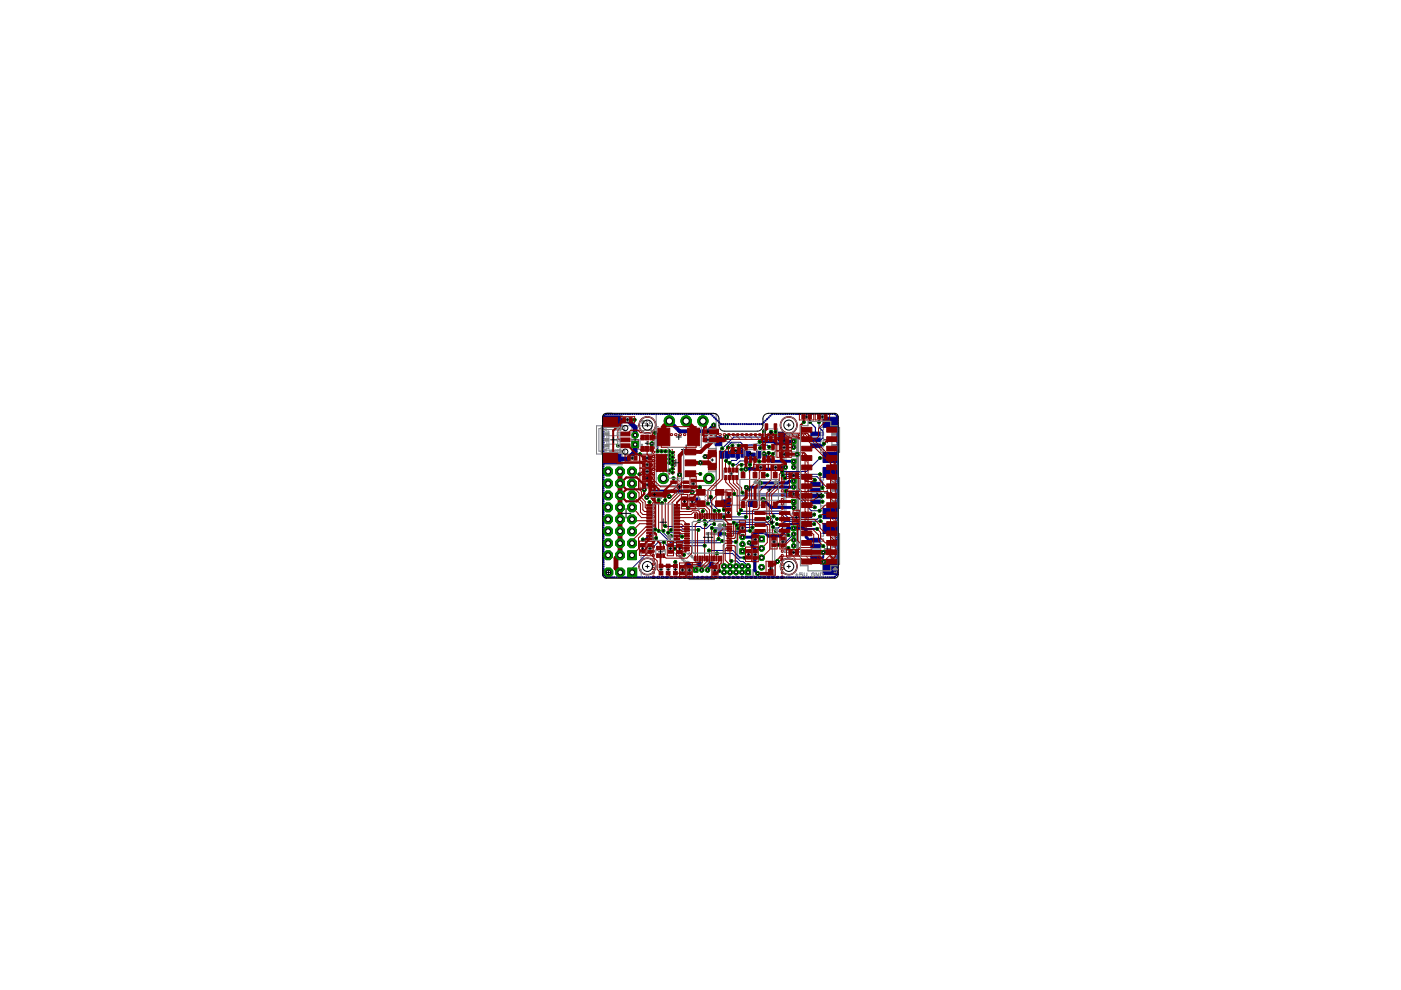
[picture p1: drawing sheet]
<svg xmlns="http://www.w3.org/2000/svg" width="297mm" height="210mm" viewBox="0 0 297 210" stroke-linecap="round" stroke-linejoin="round" font-family="sans-serif">
<g fill="#000" stroke="#000" stroke-width=".21">
<path d="M129.6 97.3h.6zM129.6 89.2h.6zM129.9 97.1v.5zM129.9 88.9v.6zM133.9 93.3h1.6zM134.7 92.5v1.6zM144.5 95.3h2zM145.5 94.3v2.1zM157.9 99.1h2zM167.9 98.4h.7zM167.9 94.2h.7zM168.3 98.1v.7z"/>
<path d="M168.3 93.8v.7zM174.8 93.3h1.2zM175.4 92.6v1.3zM145.5 119.6h.5zM145.8 119.3v.5zM147.6 106h.5zM147.9 105.7v.5zM148 119.6h.5zM148.3 119.3v.5zM150.6 119.6h.5zM150.8 119.3v.5zM152.4 113.2h.5z"/>
<path d="M152.6 112.9v.5zM157 115.4h.8zM157.4 115v.8zM158.9 98.1v2zM167.9 107h.7zM167.9 102.6h.7zM167.9 113.9h.7zM168.3 106.6v.7zM168.3 102.3v.7zM168.3 113.5v.7zM174.8 116.4h1.2zM174.8 104.5h1.2z"/>
<path d="M175.4 115.8v1.2zM175.4 103.9v1.3zM148.4 120.9h.7zM148.8 120.5v.7zM158.1 121.3h1zM158.6 120.9v.9zM161 120.3h1zM161.5 119.8v1z"/>
</g>
<g fill="#808080" stroke="#808080" stroke-width=".21">
<path d="M159.5 120.7v1.5z"/>
<path d="M158 122.2h1.5z"/>
<path d="M169.3 104.9v4.1z"/>
<path d="M166.3 109h3z"/>
<path d="M166.3 104.9v4.1z"/>
<path d="M166.3 104.9h3z"/>
<path d="M168 105v.3z"/>
<path d="M168 105.3h1z"/>
<path d="M168 108.6v.4z"/>
<path d="M168 108.6h1z"/>
<path d="M167.4 105v.3z"/>
<path d="M167.4 108.6v.4z"/>
<path d="M166.6 105.3h.8z"/>
<path d="M166.6 105.3v3.3z"/>
<path d="M166.6 108.6h.8z"/>
<path d="M166.6 108.6l-.2 .2z"/>
<path d="M166.4 105.1l.2 .2z"/>
<path d="M169.3 100.6v4z"/>
<path d="M166.3 104.6h3z"/>
<path d="M166.3 100.6v4z"/>
<path d="M166.3 100.6h3z"/>
<path d="M168 100.6v.4z"/>
<path d="M168 101h1z"/>
<path d="M168 104.2v.4z"/>
<path d="M168 104.2h1z"/>
<path d="M167.4 100.6v.4z"/>
<path d="M167.4 104.2v.4z"/>
<path d="M166.6 101h.8z"/>
<path d="M166.6 101v3.2z"/>
<path d="M166.6 104.2h.8z"/>
<path d="M166.6 104.2l-.2 .3z"/>
<path d="M166.4 100.8l.2 .2z"/>
<path d="M166.2 94.2v12.9z"/>
<path d="M160.9 107.1h5.3z"/>
<path d="M151.9 107.1h.9z"/>
<path d="M151.9 95.3v11.8z"/>
<path d="M155.2 107.1h3.3z"/>
<path d="M169.3 96.4v4.1z"/>
<path d="M166.3 100.5h3z"/>
<path d="M166.3 96.4v4.1z"/>
<path d="M166.3 96.4h3z"/>
<path d="M168 96.4v.4z"/>
<path d="M168 96.8h1z"/>
<path d="M168 100.1v.3z"/>
<path d="M168 100.1h1z"/>
<path d="M167.4 96.4v.4z"/>
<path d="M167.4 100.1v.3z"/>
<path d="M166.6 96.8h.8z"/>
<path d="M166.6 96.8v3.3z"/>
<path d="M166.6 100.1h.8z"/>
<path d="M166.6 100.1l-.2 .2z"/>
<path d="M166.4 96.6l.2 .2z"/>
<path d="M169.3 92.2v4z"/>
<path d="M166.3 96.2h3z"/>
<path d="M166.3 92.2v4z"/>
<path d="M166.3 92.2h3z"/>
<path d="M168 92.2v.4z"/>
<path d="M168 92.6h1z"/>
<path d="M168 95.8v.4z"/>
<path d="M168 95.8h1z"/>
<path d="M167.4 92.2v.4z"/>
<path d="M167.4 95.8v.4z"/>
<path d="M166.6 92.6h.8z"/>
<path d="M166.6 92.6v3.2z"/>
<path d="M166.6 95.8h.8z"/>
<path d="M166.6 95.8l-.2 .3z"/>
<path d="M166.4 92.3l.2 .3z"/>
<path d="M139.1 87.7v15.3z"/>
<path d="M139.1 103h12.7z"/>
<path d="M151.8 87.7v15.3z"/>
<path d="M139.1 87.7h12.7z"/>
<path d="M174 119.1v.6z"/>
<path d="M174 113.7v5.4z"/>
<path d="M174 113.1v.6z"/>
<path d="M174 113.1h4z"/>
<path d="M178 113.1v.2z"/>
<path d="M178 113.3v6.2z"/>
<path d="M178 119.5v.2z"/>
<path d="M174 119.7h4z"/>
<path d="M177 119.1v.6z"/>
<path d="M177 118.9v.2z"/>
<path d="M176.4 118.9h.6z"/>
<path d="M176.4 113.9v5z"/>
<path d="M177 113.7v.2z"/>
<path d="M177 113.2v.5z"/>
<path d="M176.4 113.9h.6z"/>
<path d="M174.6 119.1v.6z"/>
<path d="M174 119.1h.6z"/>
<path d="M174.6 113.2v.5z"/>
<path d="M174 113.7h.6z"/>
<path d="M177 119.1h.6z"/>
<path d="M177.6 113.7v5.4z"/>
<path d="M177 113.7h.6z"/>
<path d="M177.6 119.1l.4 .4z"/>
<path d="M178 113.3l-.4 .4z"/>
<path d="M174.1 118.5h.5z"/>
<path d="M174.6 118v.5z"/>
<path d="M174.1 118h.5z"/>
<path d="M174.1 117.3h.5z"/>
<path d="M174.6 116.8v.5z"/>
<path d="M174.1 116.8h.5z"/>
<path d="M174.1 116h.5z"/>
<path d="M174.6 115.5v.5z"/>
<path d="M174.1 115.5h.5z"/>
<path d="M174.1 114.8h.5z"/>
<path d="M174.6 114.3v.5z"/>
<path d="M174.1 114.3h.5z"/>
<path d="M174 107.3v.5z"/>
<path d="M174 101.8v5.5z"/>
<path d="M174 101.3v.5z"/>
<path d="M174 101.3h4z"/>
<path d="M178 101.3v.1z"/>
<path d="M178 101.4v6.3z"/>
<path d="M178 107.7v.1z"/>
<path d="M174 107.8h4z"/>
<path d="M177 107.3v.5z"/>
<path d="M177 107v.3z"/>
<path d="M176.4 107h.6z"/>
<path d="M176.4 102v5z"/>
<path d="M177 101.8v.2z"/>
<path d="M177 101.3v.5z"/>
<path d="M176.4 102h.6z"/>
<path d="M174.6 107.3v.5z"/>
<path d="M174 107.3h.6z"/>
<path d="M174.6 101.3v.5z"/>
<path d="M174 101.8h.6z"/>
<path d="M177 107.3h.6z"/>
<path d="M177.6 101.8v5.5z"/>
<path d="M177 101.8h.6z"/>
<path d="M177.6 107.3l.4 .4z"/>
<path d="M177.6 101.8l.4-.4z"/>
<path d="M174.1 106.7h.5z"/>
<path d="M174.6 106.2v.5z"/>
<path d="M174.1 106.2h.5z"/>
<path d="M174.1 105.4h.5z"/>
<path d="M174.6 104.9v.5z"/>
<path d="M174.1 104.9h.5z"/>
<path d="M174.1 104.2h.5z"/>
<path d="M174.6 103.7v.5z"/>
<path d="M174.1 103.7h.5z"/>
<path d="M174.1 102.9h.5z"/>
<path d="M174.6 102.4v.5z"/>
<path d="M174.1 102.4h.5z"/>
<path d="M131.9 96.1v2.5z"/>
<path d="M127.9 98.6h4z"/>
<path d="M127.9 96.1v2.5z"/>
<path d="M127.9 96.1h4z"/>
<path d="M131.5 95.4l.2 .1z"/>
<path d="M131.7 95.5l.1 .1z"/>
<path d="M131.8 95.6v.2z"/>
<path d="M131.8 95.8l-.1 .1z"/>
<path d="M131.6 95.9h.1z"/>
<path d="M131.5 95.8l.1 .1z"/>
<path d="M131.6 95.6h.2z"/>
<path d="M130.9 95.6h.4z"/>
<path d="M130.6 95.4l.1 .1z"/>
<path d="M130.6 95.4v.5z"/>
<path d="M130.4 95.9h.3z"/>
<path d="M130.1 95.4l.1 .1z"/>
<path d="M129.9 95.4h.2z"/>
<path d="M129.9 95.4l-.1 .1z"/>
<path d="M129.8 95.5l.1 .1z"/>
<path d="M129.8 95.8l.1 .1z"/>
<path d="M129.9 95.9h.2z"/>
<path d="M130.1 95.9l.1-.1z"/>
<path d="M130.1 95.6l.1-.1z"/>
<path d="M129.9 95.6h.2z"/>
<path d="M129.6 95.4v.3z"/>
<path d="M129.6 95.7l-.1 .2z"/>
<path d="M129.3 95.7l.2 .2z"/>
<path d="M129.3 95.4v.3z"/>
<path d="M127.9 88v2.4z"/>
<path d="M127.9 88h4z"/>
<path d="M131.9 88v2.4z"/>
<path d="M127.9 90.4h4z"/>
<path d="M131.5 90.7h-.1z"/>
<path d="M131.5 90.7h.2z"/>
<path d="M131.7 90.7v.4z"/>
<path d="M131.7 91.2v-.1z"/>
<path d="M131.5 91.2h.2z"/>
<path d="M131.4 91.1l.1 .1z"/>
<path d="M131.4 90.9v.2z"/>
<path d="M131.4 90.9h.2z"/>
<path d="M131.2 90.7v.5z"/>
<path d="M131.2 90.7l-.3 .5z"/>
<path d="M130.9 90.7v.5z"/>
<path d="M130.6 90.7v.5z"/>
<path d="M130.4 91.2h.2z"/>
<path d="M130.3 91.1l.1 .1z"/>
<path d="M130.3 90.7v.4z"/>
<path d="M130.3 90.7h.1z"/>
<path d="M130.4 90.7h.2z"/>
<path d="M174 95.4v.5z"/>
<path d="M174 91.1v4.3z"/>
<path d="M174 90.6v.5z"/>
<path d="M174 90.6h4z"/>
<path d="M178 90.6v.2z"/>
<path d="M178 90.8v5z"/>
<path d="M178 95.8v.1z"/>
<path d="M174 95.9h4z"/>
<path d="M177 95.4v.5z"/>
<path d="M177 95.1v.3z"/>
<path d="M176.4 95.1h.6z"/>
<path d="M176.4 91.4v3.7z"/>
<path d="M177 91.1v.3z"/>
<path d="M177 90.6v.5z"/>
<path d="M176.4 91.4h.6z"/>
<path d="M174.6 95.4v.5z"/>
<path d="M174 95.4h.6z"/>
<path d="M174.6 90.6v.5z"/>
<path d="M174 91.1h.6z"/>
<path d="M177 95.4h.6z"/>
<path d="M177.6 91.1v4.3z"/>
<path d="M177 91.1h.6z"/>
<path d="M177.6 95.4l.4 .4z"/>
<path d="M177.6 91.1l.4-.3z"/>
<path d="M174.1 94.8h.5z"/>
<path d="M174.6 94.3v.5z"/>
<path d="M174.1 94.3h.5z"/>
<path d="M174.1 93.5h.5z"/>
<path d="M174.6 93v.5z"/>
<path d="M174.1 93h.5z"/>
<path d="M174.1 92.3h.5z"/>
<path d="M174.6 91.8v.5z"/>
<path d="M174.1 91.8h.5z"/>
<path d="M144.8 105.6h2.3z"/>
<path d="M147.1 105.7v.5z"/>
<path d="M146.9 105.7h.2z"/>
<path d="M146.8 105.8v.2z"/>
<path d="M146.9 106h.2z"/>
<path d="M146.9 106l-.1 .2z"/>
<path d="M146.3 105.7h.3z"/>
<path d="M146.6 105.7v.5z"/>
<path d="M146.3 106.2h.3z"/>
<path d="M146.5 106h.1z"/>
<path d="M145.9 105.7h.2z"/>
<path d="M145.9 106h.2z"/>
<path d="M145.9 106.2h.2z"/>
<path d="M145.4 105.7h.3z"/>
<path d="M145.7 105.7v.5z"/>
<path d="M145.4 106.2h.3z"/>
<path d="M145.6 106h.1z"/>
<path d="M145.1 105.7v.5z"/>
<path d="M144.9 105.7h.3z"/>
<path d="M151.8 112.9v.5z"/>
<path d="M151.6 112.9h.2z"/>
<path d="M151.6 113.4h.2z"/>
<path d="M151.6 113.2h.2z"/>
<path d="M151.2 112.9h.1z"/>
<path d="M151.4 113v.3z"/>
<path d="M151.2 113.4h.1z"/>
<path d="M151.1 113v.3z"/>
<path d="M150.7 112.9h.2z"/>
<path d="M150.9 113v.3z"/>
<path d="M150.7 113.4h.2z"/>
<path d="M150.6 113v.3z"/>
<path d="M150.3 112.9v.5z"/>
<path d="M150.2 112.9h.3z"/>
<path d="M150 113v.3z"/>
<path d="M149.8 112.9h.1z"/>
<path d="M149.7 113v.3z"/>
<path d="M149.8 113.4h.1z"/>
<path d="M149.7 113l.3 .3z"/>
<path d="M146.1 119.9h5.3z"/>
<path d="M151.4 119.9v3z"/>
<path d="M146.1 122.9h5.3z"/>
<path d="M146.1 119.9v3z"/>
<path d="M146.2 121.1h.3z"/>
<path d="M146.5 120.1v1z"/>
<path d="M151 121.1h.4z"/>
<path d="M151 120.1v1z"/>
<path d="M146.2 121.8h.3z"/>
<path d="M151 121.8h.4z"/>
<path d="M146.5 121.8v.7z"/>
<path d="M146.5 122.5h4.5z"/>
<path d="M151 121.8v.7z"/>
<path d="M151 122.5l.3 .2z"/>
<path d="M146.3 122.7l.2-.2z"/>
<path d="M159.8 112.4v9.8z"/>
<path d="M159.8 112.4h4.5z"/>
<path d="M164.3 112.4v9.8z"/>
<path d="M159.8 122.2h4.5z"/>
<path d="M163.8 112.9v8.8z"/>
<path d="M160.3 112.9h3.5z"/>
<path d="M160.3 112.9v8.8z"/>
<path d="M160.3 121.7h3.5z"/>
<path d="M159.6 112.4v6z"/>
<path d="M157.9 112.4h1.7z"/>
<path d="M156.9 112.4h1z"/>
<path d="M156.1 112.4h.8z"/>
<path d="M156.1 112.4v6z"/>
<path d="M156.1 118.4h1.8z"/>
<path d="M157.9 118.4h1.7z"/>
<path d="M156.9 118.1v.2z"/>
<path d="M156.9 118.1h1z"/>
<path d="M157.9 118.1v.3z"/>
<path d="M156.9 112.4v.3z"/>
<path d="M156.9 112.7h1z"/>
<path d="M157.9 112.4v.3z"/>
<path d="M159.3 112.7v5.4z"/>
<path d="M157.9 112.7h1.4z"/>
<path d="M157.9 118.1h1.4z"/>
<path d="M156.4 118.1h.5z"/>
<path d="M156.4 112.7v5.4z"/>
<path d="M156.4 112.7h.5z"/>
<path d="M126.5 90.3v6z"/>
<path d="M126.5 96.3h1.1z"/>
<path d="M127.6 96.3h6.4z"/>
<path d="M134 96.3h4.2z"/>
<path d="M138.2 95.3v1z"/>
<path d="M134 95.3h4.2z"/>
<path d="M134 91.3v4z"/>
<path d="M134 91.3h4.2z"/>
<path d="M138.2 90.3v1z"/>
<path d="M134 90.3h4.2z"/>
<path d="M132.5 90.3h1.5z"/>
<path d="M127.6 90.3h4.9z"/>
<path d="M126.5 90.3h1.1z"/>
<path d="M127.6 95.7v.6z"/>
<path d="M127.6 95.5v.2z"/>
<path d="M127.6 91.1v4.4z"/>
<path d="M127.6 90.9v.2z"/>
<path d="M127.6 90.3v.6z"/>
<path d="M127 90.9h.6z"/>
<path d="M127 90.9v4.8z"/>
<path d="M127 95.7h.6z"/>
<path d="M127.6 91.1h4.9z"/>
<path d="M132.5 90.3v.8z"/>
<path d="M127.6 95.5h4.9z"/>
<path d="M132.5 95.5v.9z"/>
<path d="M134 90.3v1z"/>
<path d="M134 95.3v1z"/>
<path d="M128.7 92.4v1.8z"/>
<path d="M128.7 94.2h2.3z"/>
<path d="M131 92.4v1.8z"/>
<path d="M128.7 92.4h2.3z"/>
<path d="M138 89.7l-.1 .1z"/>
<path d="M137.7 89.7l.1 .1z"/>
<path d="M137.7 89.1v.6z"/>
<path d="M137.6 89.1h.2z"/>
<path d="M137 89.1l.3 .3z"/>
<path d="M137 89.1v.7z"/>
<path d="M136.8 89.8h.5z"/>
<path d="M136.5 89.2v.5z"/>
<path d="M136.4 89.1l.1 .1z"/>
<path d="M136.2 89.1h.2z"/>
<path d="M136.1 89.2l.1-.1z"/>
<path d="M136.1 89.2v.5z"/>
<path d="M136.1 89.7l.1 .1z"/>
<path d="M136.2 89.8h.2z"/>
<path d="M136.5 89.7l-.1 .1z"/>
<path d="M136.1 89.2l.4 .5z"/>
<path d="M169.3 110.6v6.5z"/>
<path d="M166.3 117.1h3z"/>
<path d="M166.3 110.6v6.5z"/>
<path d="M166.3 110.6h3z"/>
<path d="M168 110.6v.4z"/>
<path d="M168 111h1z"/>
<path d="M168 116.7v.4z"/>
<path d="M168 116.7h1z"/>
<path d="M167.4 110.6v.4z"/>
<path d="M167.4 116.7v.4z"/>
<path d="M166.6 111h.8z"/>
<path d="M166.6 111v5.7z"/>
<path d="M166.6 116.7h.8z"/>
<path d="M166.6 116.7l-.2 .3z"/>
<path d="M166.4 110.7l.2 .3z"/>
<path d="M145.4 118.9l-.3 .2z"/>
<path d="M144.9 119l.1 .1z"/>
<path d="M144.9 118.9l.2-.2z"/>
<path d="M144.9 118.4l.1 .1z"/>
<path d="M144.7 118.6l.1 .1z"/>
<path d="M144.6 118.7l.1 .1z"/>
<path d="M144.4 118.5l.2-.2z"/>
<path d="M144.6 118.2v.1z"/>
<path d="M144.4 118.2h.2z"/>
<path d="M144.2 118.3l.2-.1z"/>
<path d="M144.3 118.2l.2 .2z"/>
<path d="M144.1 118.2l.3-.3z"/>
<path d="M144.2 117.8l.2 .1z"/>
<path d="M144.1 117.8l-.1 .1z"/>
<path d="M144 118l.2 .1z"/>
<path d="M143.9 118h.2z"/>
<path d="M143.6 117.8l.3-.3z"/>
<path d="M143.8 117.4l.2 .2z"/>
<path d="M143.6 117.2v.2z"/>
<path d="M143.6 117.2l-.3 .3z"/>
<path d="M143.2 117.4l.2 .2z"/>
<path d="M142.8 117.1l.2 .2z"/>
<path d="M142.7 116.8l.3-.3z"/>
<path d="M142.9 116.4l.2 .2z"/>
<path d="M142.2 116.4l.5-.1z"/>
<path d="M142.5 116.1v.5z"/>
<path d="M147.9 118.9l-.3 .2z"/>
<path d="M147.4 119l.1 .1z"/>
<path d="M147.4 118.9l.3-.2z"/>
<path d="M147.4 118.4l.1 .1z"/>
<path d="M147.3 118.6l.1 .1z"/>
<path d="M147.1 118.7l.1 .1z"/>
<path d="M146.9 118.5l.2-.2z"/>
<path d="M147.1 118.2v.1z"/>
<path d="M146.9 118.2h.2z"/>
<path d="M146.7 118.3l.2-.1z"/>
<path d="M146.9 118.2l.2 .2z"/>
<path d="M146.6 118.2l.3-.3z"/>
<path d="M146.7 117.8l.2 .1z"/>
<path d="M146.7 117.8l-.1 .1z"/>
<path d="M146.6 118l.1 .1z"/>
<path d="M146.4 118h.2z"/>
<path d="M146.2 117.8l.3-.3z"/>
<path d="M146.4 117.4l.2 .2z"/>
<path d="M146.2 117.2v.2z"/>
<path d="M146.2 117.2l-.3 .3z"/>
<path d="M145.8 117.4l.2 .2z"/>
<path d="M145.4 117.1l.2 .2z"/>
<path d="M145.3 116.9l.3-.3z"/>
<path d="M145.5 116.5l.1 .1z"/>
<path d="M145.4 116.5l-.2 .1z"/>
<path d="M145.2 116.7l.2 .1z"/>
<path d="M145.1 116.7h.2z"/>
<path d="M144.8 116.4l.5-.1z"/>
<path d="M145.1 116.1l-.1 .5z"/>
<path d="M150.3 118.7l.1 .2z"/>
<path d="M150.4 118.9l-.2 .2z"/>
<path d="M150 119l.1 .1z"/>
<path d="M150 118.9h.1z"/>
<path d="M150.1 118.9h.1z"/>
<path d="M149.8 118.9l.3-.3z"/>
<path d="M149.6 118.7l.5-.1z"/>
<path d="M149.6 118.7l.3-.3z"/>
<path d="M149.8 118.2l-.3 .3z"/>
<path d="M149.3 118.4l.2 .1z"/>
<path d="M149.3 118.3l.2-.2z"/>
<path d="M149.6 118.1l.2 .1z"/>
</g>
<g fill="#808080" stroke="#808080" stroke-width=".21">
<path d="M168.9 105h.4v4h-.4z"/>
<path d="M168.9 100.6h.4v4h-.4z"/>
<path d="M168.9 96.5h.4v3.9h-.4z"/>
<path d="M168.9 92.2h.4v4h-.4z"/>
<path d="M176.4 118h.9v.5h-.9z"/>
<path d="M176.4 116.8h.9v.5h-.9z"/>
<path d="M176.4 115.5h.9v.5h-.9z"/>
<path d="M176.4 114.3h.9v.5h-.9z"/>
<path d="M176.4 106.2h.9v.5h-.9z"/>
<path d="M176.4 104.9h.9v.5h-.9z"/>
<path d="M176.4 103.7h.9v.5h-.9z"/>
<path d="M176.4 102.4h.9v.5h-.9z"/>
<path d="M176.4 94.3h.9v.5h-.9z"/>
<path d="M176.4 93h.9v.5h-.9z"/>
<path d="M176.4 91.8h.9v.5h-.9z"/>
<path d="M146.2 119.9h5.2v.4h-5.2z"/>
<path d="M159.8 115.4h.5v3.8h-.5z"/>
<path d="M161.3 121.7h.9v.5h-.9z"/>
<path d="M161.3 112.4h.9v.5h-.9z"/>
<path d="M168.9 110.6h.4v6.5h-.4z"/>
</g>
<g fill="none" stroke="#808080" stroke-width=".21">
<path d="M163.9 92.6a10.9 10.9 0 0 1-10.5 .7"/>
<circle cx="137.3" cy="90.1" r="1.76"/>
<circle cx="167.2" cy="90.1" r="1.76"/>
<circle cx="145.8" cy="119.6" r=".59"/>
<circle cx="147.9" cy="106" r=".59"/>
<circle cx="148.3" cy="119.6" r=".59"/>
<circle cx="150.8" cy="119.6" r=".59"/>
<circle cx="152.6" cy="113.2" r=".59"/>
<circle cx="137.3" cy="120.1" r="1.76"/>
<circle cx="167.2" cy="120.1" r="1.76"/>
</g>
<g fill="#000080" stroke="#000080" stroke-width=".21">
<path d="M151.6 92.6h1.4v1.9h-1.4z"/>
<path d="M165 91.6h1.4v1.9h-1.4z"/>
<path d="M153 106h1.8v1.4h-1.8z"/>
<path d="M158.7 106h1.8v1.4h-1.8z"/>
<path d="M152.7 95.7h.8v1.5h-.8z"/>
<path d="M153.8 95.7h.8v1.5h-.8z"/>
<path d="M154.9 95.5h.8v1.4h-.8z"/>
<path d="M156 95.7h.8v1.5h-.8z"/>
<path d="M157.1 95.5h.8v1.4h-.8z"/>
<path d="M158.2 95.7h.8v1.5h-.8z"/>
<path d="M159.3 96.1h.8v1.4h-.8z"/>
<path d="M160.4 95.7h.8v1.5h-.8z"/>
<path d="M171.9 114.1h2v.8h-2z"/>
<path d="M171.9 115.4h2v.8h-2z"/>
<path d="M171.9 116.6h2v.8h-2z"/>
<path d="M171.9 117.9h2v.8h-2z"/>
<path d="M174.5 111h3v2.1h-3z"/>
<path d="M174.5 119.7h3v2.1h-3z"/>
<path d="M171.9 102.3h2v.8h-2z"/>
<path d="M171.9 103.5h2v.8h-2z"/>
<path d="M171.9 104.8h2v.8h-2z"/>
<path d="M171.9 106h2v.8h-2z"/>
<path d="M174.5 99.1h3v2.1h-3z"/>
<path d="M174.5 107.8h3v2.2h-3z"/>
<path d="M128.1 96.3h3.6v2h-3.6z"/>
<path d="M128.1 88.2h3.6v2h-3.6z"/>
<path d="M171.9 91.6h2v.8h-2z"/>
<path d="M171.9 92.9h2v.8h-2z"/>
<path d="M171.9 94.1h2v.8h-2z"/>
<path d="M174.5 88.5h3v2.1h-3z"/>
<path d="M174.5 95.9h3v2.2h-3z"/>
<circle cx="145.8" cy="119.6" r=".39"/>
<circle cx="148.3" cy="119.6" r=".39"/>
<circle cx="150.8" cy="119.6" r=".39"/>
</g>
<g fill="#000080" stroke="#000080" stroke-width=".21">
<path d="M155.4 116.7l1.5 1.5z"/>
<path d="M156.9 118.2h.9z"/>
<path d="M150.3 116.7h5.1z"/>
<path d="M148.3 119.6v.4z"/>
<path d="M148.3 120l.5 .5z"/>
<path d="M148.8 120.5v.4z"/>
<path d="M166.1 100.6l-.2 .2z"/>
<path d="M166.1 100.6h7.8z"/>
<path d="M156.3 111.2l-.1 .1z"/>
<path d="M156.3 111.2h6.9z"/>
<path d="M163.2 111.2l.4-.4z"/>
<path d="M174.4 102.2v1.2z"/>
<path d="M173.2 101.1l1.2 1.1z"/>
<path d="M166.8 101.1l-.3 .3z"/>
<path d="M166.8 101.1h6.4z"/>
<path d="M164 109.5l-1.2 1.2z"/>
<path d="M155.6 110.8l.1-.1z"/>
<path d="M155.7 110.7h7.1z"/>
<path d="M163.9 111.7l.2 .3z"/>
<path d="M164.1 112h.9z"/>
<path d="M165 112l1.5-1.5z"/>
<path d="M166.5 110.5h7.5z"/>
<path d="M156.7 108.9h8.8z"/>
<path d="M165.5 108.9l1.3 1.2z"/>
<path d="M166.8 110.1h6.4z"/>
<path d="M173.2 110.1l.7-.6z"/>
<path d="M157.1 108.2l.2 .2z"/>
<path d="M157.3 108.4h8.4z"/>
<path d="M165.7 108.4l1.3 1.3z"/>
<path d="M167 109.7h5z"/>
<path d="M172 109.7l.6-.6z"/>
<path d="M172 108.3h1.8z"/>
<path d="M168.9 105.1l3.1 3.2z"/>
<path d="M155.7 104.7l.4 .4z"/>
<path d="M156.1 105.1h12.8z"/>
<path d="M171.9 107.6h.8z"/>
<path d="M169.1 104.7l2.8 2.9z"/>
<path d="M157.7 104.7h11.4z"/>
<path d="M157.4 104.4l.3 .3z"/>
<path d="M165.8 100h5.2z"/>
<path d="M171 100l2.9-2.9z"/>
<path d="M162.8 109.8l-.4 .4z"/>
<path d="M150.6 110.2h11.8z"/>
<path d="M149.6 111.2l1-1z"/>
<path d="M139.5 115h1.3z"/>
<path d="M140.8 115l.7 .7z"/>
<path d="M141.5 115.7h7.9z"/>
<path d="M134 120.5l5.5-5.5z"/>
<path d="M134 120.5v.9z"/>
<path d="M152 117.3h3.3z"/>
<path d="M157 119h.6z"/>
<path d="M157.6 119l1 1.1z"/>
<path d="M155.3 117.4l1.7 1.6z"/>
<path d="M155.1 118.9h1.1z"/>
<path d="M156.2 118.9l1.1 1.2z"/>
<path d="M164.5 112.6h.6z"/>
<path d="M165.1 112.6l1.7-1.6z"/>
<path d="M166.8 111h5.7z"/>
<path d="M172.5 111l.1 .1z"/>
<path d="M150.9 112h3.6z"/>
<path d="M154.5 112l.7 .6z"/>
<path d="M155.2 112.6h1.6z"/>
<path d="M156.8 112.6l.8-.8z"/>
<path d="M157.6 111.8h1.9z"/>
<path d="M151.6 112.5l.2-.1z"/>
<path d="M151.8 112.4h2.5z"/>
<path d="M154.3 112.4l.7 .7z"/>
<path d="M155 113.1h2z"/>
<path d="M157 113.1l.5-.6z"/>
<path d="M157.5 112.5h1.5z"/>
<path d="M165 115.5h1z"/>
<path d="M168.3 113.2l-2.3 2.3z"/>
<path d="M150.7 111.1h.7z"/>
<path d="M149.8 112l.9-.9z"/>
<path d="M148.9 112h.9z"/>
<path d="M148.5 111.6l.4 .4z"/>
<path d="M141.1 111.5l.1 .1z"/>
<path d="M141.2 111.6h7.3z"/>
<path d="M142.3 112.4h5.8z"/>
<path d="M148.2 110.5l1.5-1.5z"/>
<path d="M149.7 109h4.7z"/>
<path d="M154.4 109l.6 .6z"/>
<path d="M155 109.6h3.1z"/>
<path d="M162.7 94.4l.4 .4z"/>
<path d="M157.6 94.4h5.1z"/>
<path d="M157 93.8l.6 .6z"/>
<path d="M155.1 93.8h1.9z"/>
<path d="M154.4 94.5v.4z"/>
<path d="M155.1 93.8l-.7 .7z"/>
<path d="M150.7 105.3v1.3z"/>
<path d="M150.7 106.6l1.7 1.7z"/>
<path d="M150.1 106.9l1.4 1.4z"/>
<path d="M164.1 92.7l.3-.3z"/>
<path d="M164.4 91.5v.9z"/>
<path d="M153.1 95.1l2.5-2.4z"/>
<path d="M155.6 92.7h8.5z"/>
<path d="M172.9 105.2h1.4z"/>
<path d="M171.4 103.9h1.5z"/>
<path d="M166.6 104.1l.2 .1z"/>
<path d="M166.8 104.2h4.3z"/>
<path d="M171.1 104.2l.3-.3z"/>
<path d="M168 117h4.9z"/>
<path d="M167.2 116.2l.8 .8z"/>
<path d="M172.9 115.8h1.7z"/>
<path d="M141.7 112.9h2.1z"/>
<path d="M143.8 112.9l.8 .9z"/>
<path d="M146.1 107.7l1.8-1.7z"/>
<path d="M145.9 107.7h.2z"/>
<path d="M152.6 113.2h.9z"/>
<path d="M155.3 114.9h.7z"/>
<path d="M153.5 113.2l1.8 1.7z"/>
<path d="M145.8 119.6h.5z"/>
<path d="M146.3 119.6l1.2 1.3z"/>
<path d="M154.2 96.4v1.1z"/>
<path d="M154.2 97.5l-.2 .2z"/>
<path d="M156.4 96.4v.9z"/>
<path d="M156.1 97.6l.3-.3z"/>
<path d="M155.2 97.6h.9z"/>
<path d="M154.7 98.1l.5-.5z"/>
<path d="M158.6 96.4v.9z"/>
<path d="M158.2 97.7l.4-.4z"/>
<path d="M156.9 97.7h1.3z"/>
<path d="M156.1 98.6l.8-.9z"/>
<path d="M155.4 98.6h.7z"/>
<path d="M159.7 96.8v.1z"/>
<path d="M158.2 98.4l1.5-1.5z"/>
<path d="M157.3 98.4h.9z"/>
<path d="M157.2 98.6l.1-.2z"/>
<path d="M152.7 115.1l.4-.4z"/>
<path d="M142.2 115.1h10.5z"/>
<path d="M139.6 112.5l2.6 2.6z"/>
<path d="M140.7 112.5v.4z"/>
<path d="M140.7 112.9l1.7 1.8z"/>
<path d="M142.4 114.7h9.5z"/>
<path d="M152.3 114.3l-.4 .4z"/>
<path d="M173.7 89.5v1.1z"/>
<path d="M173.7 90.6l.8 .8z"/>
<path d="M174.5 91.4v1.5z"/>
<path d="M174.1 93.3l.4-.4z"/>
<path d="M172.9 93.3h1.2z"/>
<circle cx="147.9" cy="106" r=".38"/>
<circle cx="152.6" cy="113.2" r=".38"/>
</g>
<g fill="#000080" stroke="#000080" stroke-width=".38">
<path d="M172.9 118.3h1.5z"/>
<path d="M174.4 118.3l.2-.2z"/>
<path d="M174.6 117.1v1z"/>
<path d="M155.3 94.5l.1 .1z"/>
<path d="M155.4 94.6v1.5z"/>
<path d="M172.9 94.5h1.3z"/>
<path d="M174.2 94.5l.5-.4z"/>
<path d="M172.9 106.4h1.5z"/>
<path d="M157.5 95.4v.8z"/>
<path d="M156.6 94.5l.9 .9z"/>
<path d="M136.3 114.4h.5z"/>
<path d="M136.8 114.4l2.1-2.2z"/>
<path d="M172.7 102.5l.2 .2z"/>
</g>
<g fill="#000080" stroke="#000080" stroke-width="1">
<path d="M129.9 89.2h3.3z"/>
<path d="M133.2 89.2l1.5 1.4z"/>
<path d="M134.7 90.6v1.7z"/>
<path d="M134.7 94.3v1.5z"/>
<path d="M133.1 97.3l1.6-1.5z"/>
<path d="M129.9 97.3h3.2z"/>
</g>
<g fill="#000080" stroke="#000080" stroke-width=".25">
<path d="M150 120.4v.5z"/>
<path d="M150 120.4l.8-.8z"/>
<path d="M138.9 91.7h.2z"/>
<path d="M139.1 91.7l.3 .4z"/>
<path d="M139.4 92.1v3.6z"/>
<path d="M171.7 89.5l1.2 1.2z"/>
<path d="M172.9 90.7v1.3z"/>
<path d="M131.5 102.5l1.3 1.3z"/>
<path d="M132.8 103.8h3.7z"/>
<path d="M131.5 102.5l1.3-1.3z"/>
<path d="M132.8 101.2h2.2z"/>
<path d="M135 101.2l1.6 1.6z"/>
<path d="M136.6 102.8v1z"/>
<path d="M131.5 105l1.3 1.3z"/>
<path d="M132.8 106.3h2.2z"/>
<path d="M136.6 104.7l-1.6 1.6z"/>
<path d="M136.6 103.8v.9z"/>
<path d="M132.8 103.8l-1.3 1.2z"/>
</g>
<g fill="#000080" stroke="#000080" stroke-width=".63">
<path d="M167.3 102h1z"/>
<path d="M167.3 102l-.3 .4z"/>
<path d="M161.2 102.4h5.8z"/>
<path d="M158.2 103.3h10.1z"/>
<path d="M163.5 107.6h4.8z"/>
<path d="M161.8 105.9l1.7 1.7z"/>
<path d="M163.6 97.8h4.7z"/>
<path d="M162 96.2l1.6 1.6z"/>
<path d="M161.1 93.7h3z"/>
<path d="M164.1 93.7l.4 .4z"/>
<path d="M164.5 94.1h2.5z"/>
<path d="M167.5 93.6l-.5 .5z"/>
<path d="M167.5 93.6h.8z"/>
<path d="M146.5 104.1l.2 .2z"/>
<path d="M137.1 105.2v.3z"/>
<path d="M137.1 105.2l1.1-1.1z"/>
<path d="M138.2 104.1h8.3z"/>
<path d="M172.7 101.8v.7z"/>
<path d="M157.4 113.9h1.9z"/>
<path d="M160.3 112.9l-1 1z"/>
<path d="M160.3 112.9h1.9z"/>
<path d="M167.1 112h1.2z"/>
<path d="M165.4 113.7l1.7-1.7z"/>
<path d="M163 113.7h2.4z"/>
<path d="M171.6 114.5h1.3z"/>
<path d="M170.9 113.9l.7 .6z"/>
<path d="M170.9 112.4v1.5z"/>
<path d="M170.5 112l.4 .4z"/>
<path d="M168.3 112h2.2z"/>
<path d="M162.2 112.9l.7 .8z"/>
<path d="M158.1 99.5h6.6z"/>
<path d="M164.7 99.5l.4-.4z"/>
<path d="M165.1 99.1h1.4z"/>
<path d="M158.8 115.1l1.2 1.2z"/>
<path d="M160 121l.7 .6z"/>
<path d="M160 116.3v4.7z"/>
</g>
<g fill="#000080" stroke="#000080" stroke-width=".83">
<path d="M141.9 89.3l2.2 2.1z"/>
<path d="M144.1 91.4h6z"/>
<path d="M150.1 91.4l1.2-1.2z"/>
</g>
<path d="M133.1 116.8h1.8v1.9h-1.8z" fill="#008000" stroke="#008000" stroke-width=".21"/>
<circle cx="134" cy="117.7" r=".51" fill="#fff" stroke="#000" stroke-width=".21"/>
<circle cx="131.5" cy="117.7" r="1.01" fill="#008000" stroke="#008000" stroke-width=".21"/>
<circle cx="131.5" cy="117.7" r=".51" fill="#fff" stroke="#000" stroke-width=".21"/>
<circle cx="128.9" cy="117.7" r="1.01" fill="#008000" stroke="#008000" stroke-width=".21"/>
<circle cx="128.9" cy="117.7" r=".51" fill="#fff" stroke="#000" stroke-width=".21"/>
<circle cx="134" cy="115.2" r="1.01" fill="#008000" stroke="#008000" stroke-width=".21"/>
<circle cx="134" cy="115.2" r=".51" fill="#fff" stroke="#000" stroke-width=".21"/>
<circle cx="131.5" cy="115.2" r="1.01" fill="#008000" stroke="#008000" stroke-width=".21"/>
<circle cx="131.5" cy="115.2" r=".51" fill="#fff" stroke="#000" stroke-width=".21"/>
<circle cx="128.9" cy="115.2" r="1.01" fill="#008000" stroke="#008000" stroke-width=".21"/>
<circle cx="128.9" cy="115.2" r=".51" fill="#fff" stroke="#000" stroke-width=".21"/>
<circle cx="134" cy="112.6" r="1.01" fill="#008000" stroke="#008000" stroke-width=".21"/>
<circle cx="134" cy="112.6" r=".51" fill="#fff" stroke="#000" stroke-width=".21"/>
<circle cx="131.5" cy="112.6" r="1.01" fill="#008000" stroke="#008000" stroke-width=".21"/>
<circle cx="131.5" cy="112.6" r=".51" fill="#fff" stroke="#000" stroke-width=".21"/>
<circle cx="128.9" cy="112.6" r="1.01" fill="#008000" stroke="#008000" stroke-width=".21"/>
<circle cx="128.9" cy="112.6" r=".51" fill="#fff" stroke="#000" stroke-width=".21"/>
<circle cx="134" cy="110.1" r="1.01" fill="#008000" stroke="#008000" stroke-width=".21"/>
<circle cx="134" cy="110.1" r=".51" fill="#fff" stroke="#000" stroke-width=".21"/>
<circle cx="128.9" cy="110.1" r="1.01" fill="#008000" stroke="#008000" stroke-width=".21"/>
<circle cx="128.9" cy="110.1" r=".51" fill="#fff" stroke="#000" stroke-width=".21"/>
<circle cx="131.5" cy="110.1" r="1.01" fill="#008000" stroke="#008000" stroke-width=".21"/>
<circle cx="131.5" cy="110.1" r=".51" fill="#fff" stroke="#000" stroke-width=".21"/>
<circle cx="134" cy="107.6" r="1.01" fill="#008000" stroke="#008000" stroke-width=".21"/>
<circle cx="134" cy="107.6" r=".51" fill="#fff" stroke="#000" stroke-width=".21"/>
<circle cx="131.5" cy="107.6" r="1.01" fill="#008000" stroke="#008000" stroke-width=".21"/>
<circle cx="131.5" cy="107.6" r=".51" fill="#fff" stroke="#000" stroke-width=".21"/>
<circle cx="134" cy="105" r="1.01" fill="#008000" stroke="#008000" stroke-width=".21"/>
<circle cx="134" cy="105" r=".51" fill="#fff" stroke="#000" stroke-width=".21"/>
<circle cx="128.9" cy="107.6" r="1.01" fill="#008000" stroke="#008000" stroke-width=".21"/>
<circle cx="128.9" cy="107.6" r=".51" fill="#fff" stroke="#000" stroke-width=".21"/>
<circle cx="131.5" cy="105" r="1.01" fill="#008000" stroke="#008000" stroke-width=".21"/>
<circle cx="131.5" cy="105" r=".51" fill="#fff" stroke="#000" stroke-width=".21"/>
<circle cx="128.9" cy="105" r="1.01" fill="#008000" stroke="#008000" stroke-width=".21"/>
<circle cx="128.9" cy="105" r=".51" fill="#fff" stroke="#000" stroke-width=".21"/>
<circle cx="134" cy="102.5" r="1.01" fill="#008000" stroke="#008000" stroke-width=".21"/>
<circle cx="134" cy="102.5" r=".51" fill="#fff" stroke="#000" stroke-width=".21"/>
<circle cx="131.5" cy="102.5" r="1.01" fill="#008000" stroke="#008000" stroke-width=".21"/>
<circle cx="131.5" cy="102.5" r=".51" fill="#fff" stroke="#000" stroke-width=".21"/>
<circle cx="128.9" cy="102.5" r="1.01" fill="#008000" stroke="#008000" stroke-width=".21"/>
<circle cx="128.9" cy="102.5" r=".51" fill="#fff" stroke="#000" stroke-width=".21"/>
<circle cx="134" cy="100" r="1.01" fill="#008000" stroke="#008000" stroke-width=".21"/>
<circle cx="134" cy="100" r=".51" fill="#fff" stroke="#000" stroke-width=".21"/>
<circle cx="131.5" cy="100" r="1.01" fill="#008000" stroke="#008000" stroke-width=".21"/>
<circle cx="131.5" cy="100" r=".51" fill="#fff" stroke="#000" stroke-width=".21"/>
<circle cx="128.9" cy="100" r="1.01" fill="#008000" stroke="#008000" stroke-width=".21"/>
<circle cx="128.9" cy="100" r=".51" fill="#fff" stroke="#000" stroke-width=".21"/>
<path d="M158.1 120.8h1v1.1h-1z" fill="#008000" stroke="#008000" stroke-width=".21"/>
<circle cx="158.6" cy="121.3" r=".32" fill="#fff" stroke="#000" stroke-width=".21"/>
<circle cx="157.3" cy="121.3" r=".53" fill="#008000" stroke="#008000" stroke-width=".21"/>
<circle cx="157.3" cy="121.3" r=".32" fill="#fff" stroke="#000" stroke-width=".21"/>
<circle cx="156.1" cy="121.3" r=".53" fill="#008000" stroke="#008000" stroke-width=".21"/>
<circle cx="156.1" cy="121.3" r=".32" fill="#fff" stroke="#000" stroke-width=".21"/>
<circle cx="154.8" cy="121.3" r=".53" fill="#008000" stroke="#008000" stroke-width=".21"/>
<circle cx="154.8" cy="121.3" r=".32" fill="#fff" stroke="#000" stroke-width=".21"/>
<circle cx="153.5" cy="121.3" r=".53" fill="#008000" stroke="#008000" stroke-width=".21"/>
<circle cx="153.5" cy="121.3" r=".32" fill="#fff" stroke="#000" stroke-width=".21"/>
<circle cx="158.6" cy="120.1" r=".53" fill="#008000" stroke="#008000" stroke-width=".21"/>
<circle cx="158.6" cy="120.1" r=".32" fill="#fff" stroke="#000" stroke-width=".21"/>
<circle cx="157.3" cy="120.1" r=".53" fill="#008000" stroke="#008000" stroke-width=".21"/>
<circle cx="157.3" cy="120.1" r=".32" fill="#fff" stroke="#000" stroke-width=".21"/>
<circle cx="156.1" cy="120.1" r=".53" fill="#008000" stroke="#008000" stroke-width=".21"/>
<circle cx="156.1" cy="120.1" r=".32" fill="#fff" stroke="#000" stroke-width=".21"/>
<circle cx="154.8" cy="120.1" r=".53" fill="#008000" stroke="#008000" stroke-width=".21"/>
<circle cx="154.8" cy="120.1" r=".32" fill="#fff" stroke="#000" stroke-width=".21"/>
<circle cx="153.5" cy="120.1" r=".53" fill="#008000" stroke="#008000" stroke-width=".21"/>
<circle cx="153.5" cy="120.1" r=".32" fill="#fff" stroke="#000" stroke-width=".21"/>
<path d="M167.8 105.9h.9v.9h-.9z" fill="#008000" stroke="#008000" stroke-width=".21"/>
<circle cx="168.3" cy="106.3" r=".25" fill="#fff" stroke="#000" stroke-width=".21"/>
<circle cx="168.3" cy="107.6" r=".44" fill="#008000" stroke="#008000" stroke-width=".21"/>
<circle cx="168.3" cy="107.6" r=".25" fill="#fff" stroke="#000" stroke-width=".21"/>
<path d="M167.8 101.6h.9v.8h-.9z" fill="#008000" stroke="#008000" stroke-width=".21"/>
<circle cx="168.3" cy="102" r=".25" fill="#fff" stroke="#000" stroke-width=".21"/>
<circle cx="168.3" cy="103.3" r=".44" fill="#008000" stroke="#008000" stroke-width=".21"/>
<circle cx="168.3" cy="103.3" r=".25" fill="#fff" stroke="#000" stroke-width=".21"/>
<path d="M167.8 97.4h.9v.9h-.9z" fill="#008000" stroke="#008000" stroke-width=".21"/>
<circle cx="168.3" cy="97.8" r=".25" fill="#fff" stroke="#000" stroke-width=".21"/>
<circle cx="168.3" cy="99.1" r=".44" fill="#008000" stroke="#008000" stroke-width=".21"/>
<circle cx="168.3" cy="99.1" r=".25" fill="#fff" stroke="#000" stroke-width=".21"/>
<path d="M167.8 93.1h.9v.9h-.9z" fill="#008000" stroke="#008000" stroke-width=".21"/>
<circle cx="168.3" cy="93.6" r=".25" fill="#fff" stroke="#000" stroke-width=".21"/>
<circle cx="168.3" cy="94.8" r=".44" fill="#008000" stroke="#008000" stroke-width=".21"/>
<circle cx="168.3" cy="94.8" r=".25" fill="#fff" stroke="#000" stroke-width=".21"/>
<circle cx="141.9" cy="89.3" r="1.1" fill="#008000" stroke="#008000" stroke-width=".21"/>
<circle cx="141.9" cy="89.3" r=".66" fill="#fff" stroke="#000" stroke-width=".21"/>
<circle cx="145.5" cy="89.3" r="1.1" fill="#008000" stroke="#008000" stroke-width=".21"/>
<circle cx="145.5" cy="89.3" r=".66" fill="#fff" stroke="#000" stroke-width=".21"/>
<circle cx="149" cy="89.3" r="1.1" fill="#008000" stroke="#008000" stroke-width=".21"/>
<circle cx="149" cy="89.3" r=".66" fill="#fff" stroke="#000" stroke-width=".21"/>
<circle cx="150.3" cy="101.4" r="1.1" fill="#008000" stroke="#008000" stroke-width=".21"/>
<circle cx="150.3" cy="101.4" r=".66" fill="#fff" stroke="#000" stroke-width=".21"/>
<circle cx="140.7" cy="101.4" r="1.1" fill="#008000" stroke="#008000" stroke-width=".21"/>
<circle cx="140.7" cy="101.4" r=".66" fill="#fff" stroke="#000" stroke-width=".21"/>
<path d="M133.1 120.4h1.9v1.9h-1.9z" fill="#008000" stroke="#008000" stroke-width=".21"/>
<circle cx="134" cy="121.4" r=".51" fill="#fff" stroke="#000" stroke-width=".21"/>
<circle cx="131.5" cy="121.4" r="1.01" fill="#008000" stroke="#008000" stroke-width=".21"/>
<circle cx="131.5" cy="121.4" r=".51" fill="#fff" stroke="#000" stroke-width=".21"/>
<circle cx="129" cy="121.4" r="1.01" fill="#008000" stroke="#008000" stroke-width=".21"/>
<circle cx="129" cy="121.4" r=".51" fill="#fff" stroke="#000" stroke-width=".21"/>
<path d="M147.1 120.4h.9v.9h-.9z" fill="#008000" stroke="#008000" stroke-width=".21"/>
<circle cx="147.5" cy="120.9" r=".25" fill="#fff" stroke="#000" stroke-width=".21"/>
<circle cx="148.8" cy="120.9" r=".44" fill="#008000" stroke="#008000" stroke-width=".21"/>
<circle cx="148.8" cy="120.9" r=".25" fill="#fff" stroke="#000" stroke-width=".21"/>
<circle cx="150" cy="120.9" r=".44" fill="#008000" stroke="#008000" stroke-width=".21"/>
<circle cx="150" cy="120.9" r=".25" fill="#fff" stroke="#000" stroke-width=".21"/>
<circle cx="161.5" cy="120.3" r=".59" fill="#008000" stroke="#008000" stroke-width=".21"/>
<circle cx="161.5" cy="120.3" r=".36" fill="#fff" stroke="#000" stroke-width=".21"/>
<circle cx="161.5" cy="118.3" r=".59" fill="#008000" stroke="#008000" stroke-width=".21"/>
<circle cx="161.5" cy="118.3" r=".36" fill="#fff" stroke="#000" stroke-width=".21"/>
<circle cx="161.5" cy="116.3" r=".59" fill="#008000" stroke="#008000" stroke-width=".21"/>
<circle cx="161.5" cy="116.3" r=".36" fill="#fff" stroke="#000" stroke-width=".21"/>
<path d="M160.9 113.7h1.2v1.2h-1.2z" fill="#008000" stroke="#008000" stroke-width=".21"/>
<circle cx="161.5" cy="114.3" r=".36" fill="#fff" stroke="#000" stroke-width=".21"/>
<path d="M156.9 116.3h1.1v1.1h-1.1z" fill="#008000" stroke="#008000" stroke-width=".21"/>
<circle cx="157.4" cy="116.9" r=".3" fill="#fff" stroke="#000" stroke-width=".21"/>
<circle cx="157.4" cy="115.4" r=".55" fill="#008000" stroke="#008000" stroke-width=".21"/>
<circle cx="157.4" cy="115.4" r=".3" fill="#fff" stroke="#000" stroke-width=".21"/>
<circle cx="157.4" cy="113.9" r=".55" fill="#008000" stroke="#008000" stroke-width=".21"/>
<circle cx="157.4" cy="113.9" r=".3" fill="#fff" stroke="#000" stroke-width=".21"/>
<circle cx="134.7" cy="92.3" r=".66" fill="#008000" stroke="#008000" stroke-width=".21"/>
<circle cx="134.7" cy="92.3" r=".36" fill="#fff" stroke="#000" stroke-width=".21"/>
<path d="M134 93.6h1.3v1.3h-1.3z" fill="#008000" stroke="#008000" stroke-width=".21"/>
<circle cx="134.7" cy="94.3" r=".36" fill="#fff" stroke="#000" stroke-width=".21"/>
<path d="M167.8 111.5h.9v.9h-.9z" fill="#008000" stroke="#008000" stroke-width=".21"/>
<circle cx="168.3" cy="112" r=".25" fill="#fff" stroke="#000" stroke-width=".21"/>
<circle cx="168.3" cy="113.2" r=".44" fill="#008000" stroke="#008000" stroke-width=".21"/>
<circle cx="168.3" cy="113.2" r=".25" fill="#fff" stroke="#000" stroke-width=".21"/>
<circle cx="168.3" cy="114.5" r=".44" fill="#008000" stroke="#008000" stroke-width=".21"/>
<circle cx="168.3" cy="114.5" r=".25" fill="#fff" stroke="#000" stroke-width=".21"/>
<circle cx="168.3" cy="115.7" r=".44" fill="#008000" stroke="#008000" stroke-width=".21"/>
<circle cx="168.3" cy="115.7" r=".25" fill="#fff" stroke="#000" stroke-width=".21"/>
<circle cx="162" cy="91.4" r=".28" fill="#008000" stroke="#008000" stroke-width=".21"/>
<circle cx="162" cy="91.4" r=".15" fill="#fff" stroke="#000" stroke-width=".21"/>
<circle cx="174.7" cy="119.1" r=".38" fill="#008000" stroke="#008000" stroke-width=".21"/>
<circle cx="174.7" cy="119.1" r=".25" fill="#fff" stroke="#000" stroke-width=".21"/>
<circle cx="161.2" cy="95" r=".28" fill="#008000" stroke="#008000" stroke-width=".21"/>
<circle cx="161.2" cy="95" r=".15" fill="#fff" stroke="#000" stroke-width=".21"/>
<circle cx="141.9" cy="105.2" r=".38" fill="#008000" stroke="#008000" stroke-width=".21"/>
<circle cx="141.9" cy="105.2" r=".25" fill="#fff" stroke="#000" stroke-width=".21"/>
<circle cx="144.1" cy="100.7" r=".38" fill="#008000" stroke="#008000" stroke-width=".21"/>
<circle cx="144.1" cy="100.7" r=".25" fill="#fff" stroke="#000" stroke-width=".21"/>
<circle cx="164.8" cy="119" r=".38" fill="#008000" stroke="#008000" stroke-width=".21"/>
<circle cx="164.8" cy="119" r=".25" fill="#fff" stroke="#000" stroke-width=".21"/>
<circle cx="170.4" cy="89.5" r=".28" fill="#008000" stroke="#008000" stroke-width=".21"/>
<circle cx="170.4" cy="89.5" r=".15" fill="#fff" stroke="#000" stroke-width=".21"/>
<circle cx="154.1" cy="92.6" r=".38" fill="#008000" stroke="#008000" stroke-width=".21"/>
<circle cx="154.1" cy="92.6" r=".25" fill="#fff" stroke="#000" stroke-width=".21"/>
<circle cx="174.6" cy="117.1" r=".38" fill="#008000" stroke="#008000" stroke-width=".21"/>
<circle cx="174.6" cy="117.1" r=".25" fill="#fff" stroke="#000" stroke-width=".21"/>
<circle cx="155.3" cy="94.5" r=".28" fill="#008000" stroke="#008000" stroke-width=".21"/>
<circle cx="155.3" cy="94.5" r=".15" fill="#fff" stroke="#000" stroke-width=".21"/>
<circle cx="174.7" cy="94.1" r=".28" fill="#008000" stroke="#008000" stroke-width=".21"/>
<circle cx="174.7" cy="94.1" r=".15" fill="#fff" stroke="#000" stroke-width=".21"/>
<circle cx="139.1" cy="114.1" r=".28" fill="#008000" stroke="#008000" stroke-width=".21"/>
<circle cx="139.1" cy="114.1" r=".15" fill="#fff" stroke="#000" stroke-width=".21"/>
<circle cx="148.4" cy="103.3" r=".28" fill="#008000" stroke="#008000" stroke-width=".21"/>
<circle cx="148.4" cy="103.3" r=".15" fill="#fff" stroke="#000" stroke-width=".21"/>
<circle cx="149.4" cy="110.4" r=".28" fill="#008000" stroke="#008000" stroke-width=".21"/>
<circle cx="149.4" cy="110.4" r=".15" fill="#fff" stroke="#000" stroke-width=".21"/>
<circle cx="149.5" cy="96.8" r=".38" fill="#008000" stroke="#008000" stroke-width=".21"/>
<circle cx="149.5" cy="96.8" r=".25" fill="#fff" stroke="#000" stroke-width=".21"/>
<circle cx="159" cy="98.5" r=".28" fill="#008000" stroke="#008000" stroke-width=".21"/>
<circle cx="159" cy="98.5" r=".15" fill="#fff" stroke="#000" stroke-width=".21"/>
<circle cx="163.5" cy="91.5" r=".28" fill="#008000" stroke="#008000" stroke-width=".21"/>
<circle cx="163.5" cy="91.5" r=".15" fill="#fff" stroke="#000" stroke-width=".21"/>
<circle cx="153.5" cy="111.3" r=".28" fill="#008000" stroke="#008000" stroke-width=".21"/>
<circle cx="153.5" cy="111.3" r=".15" fill="#fff" stroke="#000" stroke-width=".21"/>
<circle cx="164.7" cy="111.1" r=".28" fill="#008000" stroke="#008000" stroke-width=".21"/>
<circle cx="164.7" cy="111.1" r=".15" fill="#fff" stroke="#000" stroke-width=".21"/>
<circle cx="174.4" cy="106.4" r=".28" fill="#008000" stroke="#008000" stroke-width=".21"/>
<circle cx="174.4" cy="106.4" r=".15" fill="#fff" stroke="#000" stroke-width=".21"/>
<circle cx="163" cy="96" r=".28" fill="#008000" stroke="#008000" stroke-width=".21"/>
<circle cx="163" cy="96" r=".15" fill="#fff" stroke="#000" stroke-width=".21"/>
<circle cx="157.2" cy="99.5" r=".28" fill="#008000" stroke="#008000" stroke-width=".21"/>
<circle cx="157.2" cy="99.5" r=".15" fill="#fff" stroke="#000" stroke-width=".21"/>
<circle cx="162.7" cy="100.8" r=".28" fill="#008000" stroke="#008000" stroke-width=".21"/>
<circle cx="162.7" cy="100.8" r=".15" fill="#fff" stroke="#000" stroke-width=".21"/>
<circle cx="153.5" cy="108.1" r=".28" fill="#008000" stroke="#008000" stroke-width=".21"/>
<circle cx="153.5" cy="108.1" r=".15" fill="#fff" stroke="#000" stroke-width=".21"/>
<circle cx="143.1" cy="116.3" r=".28" fill="#008000" stroke="#008000" stroke-width=".21"/>
<circle cx="143.1" cy="116.3" r=".15" fill="#fff" stroke="#000" stroke-width=".21"/>
<circle cx="137.7" cy="106.5" r=".28" fill="#008000" stroke="#008000" stroke-width=".21"/>
<circle cx="137.7" cy="106.5" r=".15" fill="#fff" stroke="#000" stroke-width=".21"/>
<circle cx="156.5" cy="112" r=".28" fill="#008000" stroke="#008000" stroke-width=".21"/>
<circle cx="156.5" cy="112" r=".15" fill="#fff" stroke="#000" stroke-width=".21"/>
<circle cx="135.6" cy="100.6" r=".28" fill="#008000" stroke="#008000" stroke-width=".21"/>
<circle cx="135.6" cy="100.6" r=".15" fill="#fff" stroke="#000" stroke-width=".21"/>
<circle cx="148.5" cy="100.5" r=".28" fill="#008000" stroke="#008000" stroke-width=".21"/>
<circle cx="148.5" cy="100.5" r=".15" fill="#fff" stroke="#000" stroke-width=".21"/>
<circle cx="138.2" cy="94.1" r=".38" fill="#008000" stroke="#008000" stroke-width=".21"/>
<circle cx="138.2" cy="94.1" r=".25" fill="#fff" stroke="#000" stroke-width=".21"/>
<circle cx="157.8" cy="118.2" r=".28" fill="#008000" stroke="#008000" stroke-width=".21"/>
<circle cx="157.8" cy="118.2" r=".15" fill="#fff" stroke="#000" stroke-width=".21"/>
<circle cx="150.3" cy="116.7" r=".28" fill="#008000" stroke="#008000" stroke-width=".21"/>
<circle cx="150.3" cy="116.7" r=".15" fill="#fff" stroke="#000" stroke-width=".21"/>
<circle cx="173.9" cy="100.6" r=".28" fill="#008000" stroke="#008000" stroke-width=".21"/>
<circle cx="173.9" cy="100.6" r=".15" fill="#fff" stroke="#000" stroke-width=".21"/>
<circle cx="165.9" cy="100.8" r=".28" fill="#008000" stroke="#008000" stroke-width=".21"/>
<circle cx="165.9" cy="100.8" r=".15" fill="#fff" stroke="#000" stroke-width=".21"/>
<circle cx="163.6" cy="110.8" r=".28" fill="#008000" stroke="#008000" stroke-width=".21"/>
<circle cx="163.6" cy="110.8" r=".15" fill="#fff" stroke="#000" stroke-width=".21"/>
<circle cx="156.2" cy="111.3" r=".28" fill="#008000" stroke="#008000" stroke-width=".21"/>
<circle cx="156.2" cy="111.3" r=".15" fill="#fff" stroke="#000" stroke-width=".21"/>
<circle cx="174.4" cy="103.4" r=".28" fill="#008000" stroke="#008000" stroke-width=".21"/>
<circle cx="174.4" cy="103.4" r=".15" fill="#fff" stroke="#000" stroke-width=".21"/>
<circle cx="166.5" cy="101.4" r=".28" fill="#008000" stroke="#008000" stroke-width=".21"/>
<circle cx="166.5" cy="101.4" r=".15" fill="#fff" stroke="#000" stroke-width=".21"/>
<circle cx="164" cy="109.5" r=".28" fill="#008000" stroke="#008000" stroke-width=".21"/>
<circle cx="164" cy="109.5" r=".15" fill="#fff" stroke="#000" stroke-width=".21"/>
<circle cx="155.6" cy="110.8" r=".28" fill="#008000" stroke="#008000" stroke-width=".21"/>
<circle cx="155.6" cy="110.8" r=".15" fill="#fff" stroke="#000" stroke-width=".21"/>
<circle cx="163.9" cy="111.7" r=".28" fill="#008000" stroke="#008000" stroke-width=".21"/>
<circle cx="163.9" cy="111.7" r=".15" fill="#fff" stroke="#000" stroke-width=".21"/>
<circle cx="174" cy="110.5" r=".28" fill="#008000" stroke="#008000" stroke-width=".21"/>
<circle cx="174" cy="110.5" r=".15" fill="#fff" stroke="#000" stroke-width=".21"/>
<circle cx="173.2" cy="112.1" r=".28" fill="#008000" stroke="#008000" stroke-width=".21"/>
<circle cx="173.2" cy="112.1" r=".15" fill="#fff" stroke="#000" stroke-width=".21"/>
<circle cx="167.2" cy="113.5" r=".28" fill="#008000" stroke="#008000" stroke-width=".21"/>
<circle cx="167.2" cy="113.5" r=".15" fill="#fff" stroke="#000" stroke-width=".21"/>
<circle cx="173.9" cy="109.5" r=".28" fill="#008000" stroke="#008000" stroke-width=".21"/>
<circle cx="173.9" cy="109.5" r=".15" fill="#fff" stroke="#000" stroke-width=".21"/>
<circle cx="156.7" cy="108.9" r=".28" fill="#008000" stroke="#008000" stroke-width=".21"/>
<circle cx="156.7" cy="108.9" r=".15" fill="#fff" stroke="#000" stroke-width=".21"/>
<circle cx="172.6" cy="109.1" r=".28" fill="#008000" stroke="#008000" stroke-width=".21"/>
<circle cx="172.6" cy="109.1" r=".15" fill="#fff" stroke="#000" stroke-width=".21"/>
<circle cx="157.1" cy="108.2" r=".28" fill="#008000" stroke="#008000" stroke-width=".21"/>
<circle cx="157.1" cy="108.2" r=".15" fill="#fff" stroke="#000" stroke-width=".21"/>
<circle cx="173.8" cy="108.3" r=".28" fill="#008000" stroke="#008000" stroke-width=".21"/>
<circle cx="173.8" cy="108.3" r=".15" fill="#fff" stroke="#000" stroke-width=".21"/>
<circle cx="155.7" cy="104.7" r=".28" fill="#008000" stroke="#008000" stroke-width=".21"/>
<circle cx="155.7" cy="104.7" r=".15" fill="#fff" stroke="#000" stroke-width=".21"/>
<circle cx="172.7" cy="107.6" r=".28" fill="#008000" stroke="#008000" stroke-width=".21"/>
<circle cx="172.7" cy="107.6" r=".15" fill="#fff" stroke="#000" stroke-width=".21"/>
<circle cx="157.4" cy="104.4" r=".28" fill="#008000" stroke="#008000" stroke-width=".21"/>
<circle cx="157.4" cy="104.4" r=".15" fill="#fff" stroke="#000" stroke-width=".21"/>
<circle cx="173.9" cy="97.1" r=".28" fill="#008000" stroke="#008000" stroke-width=".21"/>
<circle cx="173.9" cy="97.1" r=".15" fill="#fff" stroke="#000" stroke-width=".21"/>
<circle cx="165.8" cy="100" r=".28" fill="#008000" stroke="#008000" stroke-width=".21"/>
<circle cx="165.8" cy="100" r=".15" fill="#fff" stroke="#000" stroke-width=".21"/>
<circle cx="162.8" cy="109.8" r=".28" fill="#008000" stroke="#008000" stroke-width=".21"/>
<circle cx="162.8" cy="109.8" r=".15" fill="#fff" stroke="#000" stroke-width=".21"/>
<circle cx="149.6" cy="111.2" r=".28" fill="#008000" stroke="#008000" stroke-width=".21"/>
<circle cx="149.6" cy="111.2" r=".15" fill="#fff" stroke="#000" stroke-width=".21"/>
<circle cx="140.8" cy="115" r=".28" fill="#008000" stroke="#008000" stroke-width=".21"/>
<circle cx="140.8" cy="115" r=".15" fill="#fff" stroke="#000" stroke-width=".21"/>
<circle cx="149.4" cy="115.7" r=".28" fill="#008000" stroke="#008000" stroke-width=".21"/>
<circle cx="149.4" cy="115.7" r=".15" fill="#fff" stroke="#000" stroke-width=".21"/>
<circle cx="156.6" cy="94.5" r=".28" fill="#008000" stroke="#008000" stroke-width=".21"/>
<circle cx="156.6" cy="94.5" r=".15" fill="#fff" stroke="#000" stroke-width=".21"/>
<circle cx="143.2" cy="119.1" r=".28" fill="#008000" stroke="#008000" stroke-width=".21"/>
<circle cx="143.2" cy="119.1" r=".15" fill="#fff" stroke="#000" stroke-width=".21"/>
<circle cx="142.3" cy="113.7" r=".28" fill="#008000" stroke="#008000" stroke-width=".21"/>
<circle cx="142.3" cy="113.7" r=".15" fill="#fff" stroke="#000" stroke-width=".21"/>
<circle cx="141.9" cy="98.1" r=".28" fill="#008000" stroke="#008000" stroke-width=".21"/>
<circle cx="141.9" cy="98.1" r=".15" fill="#fff" stroke="#000" stroke-width=".21"/>
<circle cx="148.5" cy="98.1" r=".38" fill="#008000" stroke="#008000" stroke-width=".21"/>
<circle cx="148.5" cy="98.1" r=".25" fill="#fff" stroke="#000" stroke-width=".21"/>
<circle cx="149" cy="108.4" r=".28" fill="#008000" stroke="#008000" stroke-width=".21"/>
<circle cx="149" cy="108.4" r=".15" fill="#fff" stroke="#000" stroke-width=".21"/>
<circle cx="153.5" cy="109.6" r=".28" fill="#008000" stroke="#008000" stroke-width=".21"/>
<circle cx="153.5" cy="109.6" r=".15" fill="#fff" stroke="#000" stroke-width=".21"/>
<circle cx="152.5" cy="121.1" r=".28" fill="#008000" stroke="#008000" stroke-width=".21"/>
<circle cx="152.5" cy="121.1" r=".15" fill="#fff" stroke="#000" stroke-width=".21"/>
<circle cx="164.7" cy="110" r=".28" fill="#008000" stroke="#008000" stroke-width=".21"/>
<circle cx="164.7" cy="110" r=".15" fill="#fff" stroke="#000" stroke-width=".21"/>
<circle cx="145" cy="117.6" r=".28" fill="#008000" stroke="#008000" stroke-width=".21"/>
<circle cx="145" cy="117.6" r=".15" fill="#fff" stroke="#000" stroke-width=".21"/>
<circle cx="140.3" cy="95.7" r=".28" fill="#008000" stroke="#008000" stroke-width=".21"/>
<circle cx="140.3" cy="95.7" r=".15" fill="#fff" stroke="#000" stroke-width=".21"/>
<circle cx="141.1" cy="95.7" r=".28" fill="#008000" stroke="#008000" stroke-width=".21"/>
<circle cx="141.1" cy="95.7" r=".15" fill="#fff" stroke="#000" stroke-width=".21"/>
<circle cx="142.6" cy="96" r=".28" fill="#008000" stroke="#008000" stroke-width=".21"/>
<circle cx="142.6" cy="96" r=".15" fill="#fff" stroke="#000" stroke-width=".21"/>
<circle cx="141.9" cy="97.3" r=".28" fill="#008000" stroke="#008000" stroke-width=".21"/>
<circle cx="141.9" cy="97.3" r=".15" fill="#fff" stroke="#000" stroke-width=".21"/>
<circle cx="141.9" cy="96.5" r=".28" fill="#008000" stroke="#008000" stroke-width=".21"/>
<circle cx="141.9" cy="96.5" r=".15" fill="#fff" stroke="#000" stroke-width=".21"/>
<circle cx="141.9" cy="99.8" r=".28" fill="#008000" stroke="#008000" stroke-width=".21"/>
<circle cx="141.9" cy="99.8" r=".15" fill="#fff" stroke="#000" stroke-width=".21"/>
<circle cx="142.6" cy="99.4" r=".28" fill="#008000" stroke="#008000" stroke-width=".21"/>
<circle cx="142.6" cy="99.4" r=".15" fill="#fff" stroke="#000" stroke-width=".21"/>
<circle cx="142.6" cy="98.6" r=".28" fill="#008000" stroke="#008000" stroke-width=".21"/>
<circle cx="142.6" cy="98.6" r=".15" fill="#fff" stroke="#000" stroke-width=".21"/>
<circle cx="142.6" cy="97.7" r=".28" fill="#008000" stroke="#008000" stroke-width=".21"/>
<circle cx="142.6" cy="97.7" r=".15" fill="#fff" stroke="#000" stroke-width=".21"/>
<circle cx="142.6" cy="96.9" r=".28" fill="#008000" stroke="#008000" stroke-width=".21"/>
<circle cx="142.6" cy="96.9" r=".15" fill="#fff" stroke="#000" stroke-width=".21"/>
<circle cx="142.6" cy="100.2" r=".28" fill="#008000" stroke="#008000" stroke-width=".21"/>
<circle cx="142.6" cy="100.2" r=".15" fill="#fff" stroke="#000" stroke-width=".21"/>
<circle cx="141.9" cy="95.7" r=".28" fill="#008000" stroke="#008000" stroke-width=".21"/>
<circle cx="141.9" cy="95.7" r=".15" fill="#fff" stroke="#000" stroke-width=".21"/>
<circle cx="139.4" cy="95.7" r=".28" fill="#008000" stroke="#008000" stroke-width=".21"/>
<circle cx="139.4" cy="95.7" r=".15" fill="#fff" stroke="#000" stroke-width=".21"/>
<circle cx="138.9" cy="91.7" r=".28" fill="#008000" stroke="#008000" stroke-width=".21"/>
<circle cx="138.9" cy="91.7" r=".15" fill="#fff" stroke="#000" stroke-width=".21"/>
<circle cx="152" cy="117.3" r=".28" fill="#008000" stroke="#008000" stroke-width=".21"/>
<circle cx="152" cy="117.3" r=".15" fill="#fff" stroke="#000" stroke-width=".21"/>
<circle cx="155.1" cy="118.9" r=".28" fill="#008000" stroke="#008000" stroke-width=".21"/>
<circle cx="155.1" cy="118.9" r=".15" fill="#fff" stroke="#000" stroke-width=".21"/>
<circle cx="164.5" cy="112.6" r=".28" fill="#008000" stroke="#008000" stroke-width=".21"/>
<circle cx="164.5" cy="112.6" r=".15" fill="#fff" stroke="#000" stroke-width=".21"/>
<circle cx="172.6" cy="111.1" r=".28" fill="#008000" stroke="#008000" stroke-width=".21"/>
<circle cx="172.6" cy="111.1" r=".15" fill="#fff" stroke="#000" stroke-width=".21"/>
<circle cx="161.2" cy="102.4" r=".38" fill="#008000" stroke="#008000" stroke-width=".21"/>
<circle cx="161.2" cy="102.4" r=".25" fill="#fff" stroke="#000" stroke-width=".21"/>
<circle cx="158.2" cy="103.3" r=".38" fill="#008000" stroke="#008000" stroke-width=".21"/>
<circle cx="158.2" cy="103.3" r=".25" fill="#fff" stroke="#000" stroke-width=".21"/>
<circle cx="161.8" cy="105.9" r=".38" fill="#008000" stroke="#008000" stroke-width=".21"/>
<circle cx="161.8" cy="105.9" r=".25" fill="#fff" stroke="#000" stroke-width=".21"/>
<circle cx="150.9" cy="112" r=".28" fill="#008000" stroke="#008000" stroke-width=".21"/>
<circle cx="150.9" cy="112" r=".15" fill="#fff" stroke="#000" stroke-width=".21"/>
<circle cx="159.5" cy="111.8" r=".28" fill="#008000" stroke="#008000" stroke-width=".21"/>
<circle cx="159.5" cy="111.8" r=".15" fill="#fff" stroke="#000" stroke-width=".21"/>
<circle cx="151.6" cy="112.5" r=".28" fill="#008000" stroke="#008000" stroke-width=".21"/>
<circle cx="151.6" cy="112.5" r=".15" fill="#fff" stroke="#000" stroke-width=".21"/>
<circle cx="159" cy="112.5" r=".28" fill="#008000" stroke="#008000" stroke-width=".21"/>
<circle cx="159" cy="112.5" r=".15" fill="#fff" stroke="#000" stroke-width=".21"/>
<circle cx="165" cy="115.5" r=".28" fill="#008000" stroke="#008000" stroke-width=".21"/>
<circle cx="165" cy="115.5" r=".15" fill="#fff" stroke="#000" stroke-width=".21"/>
<circle cx="162" cy="96.2" r=".38" fill="#008000" stroke="#008000" stroke-width=".21"/>
<circle cx="162" cy="96.2" r=".25" fill="#fff" stroke="#000" stroke-width=".21"/>
<circle cx="161.1" cy="93.7" r=".28" fill="#008000" stroke="#008000" stroke-width=".21"/>
<circle cx="161.1" cy="93.7" r=".15" fill="#fff" stroke="#000" stroke-width=".21"/>
<circle cx="151.4" cy="111.1" r=".28" fill="#008000" stroke="#008000" stroke-width=".21"/>
<circle cx="151.4" cy="111.1" r=".15" fill="#fff" stroke="#000" stroke-width=".21"/>
<circle cx="141.1" cy="111.5" r=".28" fill="#008000" stroke="#008000" stroke-width=".21"/>
<circle cx="141.1" cy="111.5" r=".15" fill="#fff" stroke="#000" stroke-width=".21"/>
<circle cx="141.1" cy="106" r=".28" fill="#008000" stroke="#008000" stroke-width=".21"/>
<circle cx="141.1" cy="106" r=".15" fill="#fff" stroke="#000" stroke-width=".21"/>
<circle cx="142.8" cy="101.4" r=".28" fill="#008000" stroke="#008000" stroke-width=".21"/>
<circle cx="142.8" cy="101.4" r=".15" fill="#fff" stroke="#000" stroke-width=".21"/>
<circle cx="142.3" cy="112.4" r=".28" fill="#008000" stroke="#008000" stroke-width=".21"/>
<circle cx="142.3" cy="112.4" r=".15" fill="#fff" stroke="#000" stroke-width=".21"/>
<circle cx="148.1" cy="112.4" r=".28" fill="#008000" stroke="#008000" stroke-width=".21"/>
<circle cx="148.1" cy="112.4" r=".15" fill="#fff" stroke="#000" stroke-width=".21"/>
<circle cx="148.2" cy="110.5" r=".28" fill="#008000" stroke="#008000" stroke-width=".21"/>
<circle cx="148.2" cy="110.5" r=".15" fill="#fff" stroke="#000" stroke-width=".21"/>
<circle cx="158.1" cy="109.6" r=".28" fill="#008000" stroke="#008000" stroke-width=".21"/>
<circle cx="158.1" cy="109.6" r=".15" fill="#fff" stroke="#000" stroke-width=".21"/>
<circle cx="161" cy="97.8" r=".28" fill="#008000" stroke="#008000" stroke-width=".21"/>
<circle cx="161" cy="97.8" r=".15" fill="#fff" stroke="#000" stroke-width=".21"/>
<circle cx="163.9" cy="96.2" r=".28" fill="#008000" stroke="#008000" stroke-width=".21"/>
<circle cx="163.9" cy="96.2" r=".15" fill="#fff" stroke="#000" stroke-width=".21"/>
<circle cx="163.1" cy="94.8" r=".28" fill="#008000" stroke="#008000" stroke-width=".21"/>
<circle cx="163.1" cy="94.8" r=".15" fill="#fff" stroke="#000" stroke-width=".21"/>
<circle cx="154.4" cy="94.9" r=".28" fill="#008000" stroke="#008000" stroke-width=".21"/>
<circle cx="154.4" cy="94.9" r=".15" fill="#fff" stroke="#000" stroke-width=".21"/>
<circle cx="150.7" cy="105.3" r=".28" fill="#008000" stroke="#008000" stroke-width=".21"/>
<circle cx="150.7" cy="105.3" r=".15" fill="#fff" stroke="#000" stroke-width=".21"/>
<circle cx="152.4" cy="108.3" r=".28" fill="#008000" stroke="#008000" stroke-width=".21"/>
<circle cx="152.4" cy="108.3" r=".15" fill="#fff" stroke="#000" stroke-width=".21"/>
<circle cx="164.4" cy="91.5" r=".28" fill="#008000" stroke="#008000" stroke-width=".21"/>
<circle cx="164.4" cy="91.5" r=".15" fill="#fff" stroke="#000" stroke-width=".21"/>
<circle cx="153.1" cy="95.1" r=".28" fill="#008000" stroke="#008000" stroke-width=".21"/>
<circle cx="153.1" cy="95.1" r=".15" fill="#fff" stroke="#000" stroke-width=".21"/>
<circle cx="150.1" cy="106.8" r=".28" fill="#008000" stroke="#008000" stroke-width=".21"/>
<circle cx="150.1" cy="106.8" r=".15" fill="#fff" stroke="#000" stroke-width=".21"/>
<circle cx="151.5" cy="108.3" r=".28" fill="#008000" stroke="#008000" stroke-width=".21"/>
<circle cx="151.5" cy="108.3" r=".15" fill="#fff" stroke="#000" stroke-width=".21"/>
<circle cx="146.7" cy="104.3" r=".38" fill="#008000" stroke="#008000" stroke-width=".21"/>
<circle cx="146.7" cy="104.3" r=".25" fill="#fff" stroke="#000" stroke-width=".21"/>
<circle cx="137.1" cy="105.5" r=".38" fill="#008000" stroke="#008000" stroke-width=".21"/>
<circle cx="137.1" cy="105.5" r=".25" fill="#fff" stroke="#000" stroke-width=".21"/>
<circle cx="138.9" cy="112.2" r=".28" fill="#008000" stroke="#008000" stroke-width=".21"/>
<circle cx="138.9" cy="112.2" r=".15" fill="#fff" stroke="#000" stroke-width=".21"/>
<circle cx="136.3" cy="114.4" r=".28" fill="#008000" stroke="#008000" stroke-width=".21"/>
<circle cx="136.3" cy="114.4" r=".15" fill="#fff" stroke="#000" stroke-width=".21"/>
<circle cx="151.3" cy="90.1" r=".38" fill="#008000" stroke="#008000" stroke-width=".21"/>
<circle cx="151.3" cy="90.1" r=".25" fill="#fff" stroke="#000" stroke-width=".21"/>
<circle cx="172.7" cy="101.8" r=".28" fill="#008000" stroke="#008000" stroke-width=".21"/>
<circle cx="172.7" cy="101.8" r=".15" fill="#fff" stroke="#000" stroke-width=".21"/>
<circle cx="169" cy="96.3" r=".38" fill="#008000" stroke="#008000" stroke-width=".21"/>
<circle cx="169" cy="96.3" r=".25" fill="#fff" stroke="#000" stroke-width=".21"/>
<circle cx="174.4" cy="105.1" r=".28" fill="#008000" stroke="#008000" stroke-width=".21"/>
<circle cx="174.4" cy="105.1" r=".15" fill="#fff" stroke="#000" stroke-width=".21"/>
<circle cx="166.6" cy="104.1" r=".28" fill="#008000" stroke="#008000" stroke-width=".21"/>
<circle cx="166.6" cy="104.1" r=".15" fill="#fff" stroke="#000" stroke-width=".21"/>
<circle cx="167.2" cy="116.2" r=".28" fill="#008000" stroke="#008000" stroke-width=".21"/>
<circle cx="167.2" cy="116.2" r=".15" fill="#fff" stroke="#000" stroke-width=".21"/>
<circle cx="174.6" cy="115.8" r=".28" fill="#008000" stroke="#008000" stroke-width=".21"/>
<circle cx="174.6" cy="115.8" r=".15" fill="#fff" stroke="#000" stroke-width=".21"/>
<circle cx="171.7" cy="89.5" r=".28" fill="#008000" stroke="#008000" stroke-width=".21"/>
<circle cx="171.7" cy="89.5" r=".15" fill="#fff" stroke="#000" stroke-width=".21"/>
<circle cx="141.7" cy="112.9" r=".28" fill="#008000" stroke="#008000" stroke-width=".21"/>
<circle cx="141.7" cy="112.9" r=".15" fill="#fff" stroke="#000" stroke-width=".21"/>
<circle cx="144.6" cy="113.8" r=".28" fill="#008000" stroke="#008000" stroke-width=".21"/>
<circle cx="144.6" cy="113.8" r=".15" fill="#fff" stroke="#000" stroke-width=".21"/>
<circle cx="145.9" cy="107.7" r=".28" fill="#008000" stroke="#008000" stroke-width=".21"/>
<circle cx="145.9" cy="107.7" r=".15" fill="#fff" stroke="#000" stroke-width=".21"/>
<circle cx="153.5" cy="113.2" r=".28" fill="#008000" stroke="#008000" stroke-width=".21"/>
<circle cx="153.5" cy="113.2" r=".15" fill="#fff" stroke="#000" stroke-width=".21"/>
<circle cx="156" cy="114.9" r=".28" fill="#008000" stroke="#008000" stroke-width=".21"/>
<circle cx="156" cy="114.9" r=".15" fill="#fff" stroke="#000" stroke-width=".21"/>
<circle cx="158.1" cy="99.5" r=".38" fill="#008000" stroke="#008000" stroke-width=".21"/>
<circle cx="158.1" cy="99.5" r=".25" fill="#fff" stroke="#000" stroke-width=".21"/>
<circle cx="166.5" cy="99.1" r=".38" fill="#008000" stroke="#008000" stroke-width=".21"/>
<circle cx="166.5" cy="99.1" r=".25" fill="#fff" stroke="#000" stroke-width=".21"/>
<circle cx="136.6" cy="103.8" r=".38" fill="#008000" stroke="#008000" stroke-width=".21"/>
<circle cx="136.6" cy="103.8" r=".25" fill="#fff" stroke="#000" stroke-width=".21"/>
<circle cx="154" cy="97.7" r=".28" fill="#008000" stroke="#008000" stroke-width=".21"/>
<circle cx="154" cy="97.7" r=".15" fill="#fff" stroke="#000" stroke-width=".21"/>
<circle cx="154.7" cy="98.1" r=".28" fill="#008000" stroke="#008000" stroke-width=".21"/>
<circle cx="154.7" cy="98.1" r=".15" fill="#fff" stroke="#000" stroke-width=".21"/>
<circle cx="155.4" cy="98.6" r=".28" fill="#008000" stroke="#008000" stroke-width=".21"/>
<circle cx="155.4" cy="98.6" r=".15" fill="#fff" stroke="#000" stroke-width=".21"/>
<circle cx="157.2" cy="98.6" r=".28" fill="#008000" stroke="#008000" stroke-width=".21"/>
<circle cx="157.2" cy="98.6" r=".15" fill="#fff" stroke="#000" stroke-width=".21"/>
<circle cx="153.1" cy="114.7" r=".28" fill="#008000" stroke="#008000" stroke-width=".21"/>
<circle cx="153.1" cy="114.7" r=".15" fill="#fff" stroke="#000" stroke-width=".21"/>
<circle cx="139.6" cy="112.5" r=".28" fill="#008000" stroke="#008000" stroke-width=".21"/>
<circle cx="139.6" cy="112.5" r=".15" fill="#fff" stroke="#000" stroke-width=".21"/>
<circle cx="139.6" cy="106" r=".28" fill="#008000" stroke="#008000" stroke-width=".21"/>
<circle cx="139.6" cy="106" r=".15" fill="#fff" stroke="#000" stroke-width=".21"/>
<circle cx="135.7" cy="96.3" r=".28" fill="#008000" stroke="#008000" stroke-width=".21"/>
<circle cx="135.7" cy="96.3" r=".15" fill="#fff" stroke="#000" stroke-width=".21"/>
<circle cx="131" cy="94.5" r=".28" fill="#008000" stroke="#008000" stroke-width=".21"/>
<circle cx="131" cy="94.5" r=".15" fill="#fff" stroke="#000" stroke-width=".21"/>
<circle cx="158.8" cy="115.1" r=".38" fill="#008000" stroke="#008000" stroke-width=".21"/>
<circle cx="158.8" cy="115.1" r=".25" fill="#fff" stroke="#000" stroke-width=".21"/>
<circle cx="160.7" cy="121.6" r=".38" fill="#008000" stroke="#008000" stroke-width=".21"/>
<circle cx="160.7" cy="121.6" r=".25" fill="#fff" stroke="#000" stroke-width=".21"/>
<circle cx="140.4" cy="106.7" r=".28" fill="#008000" stroke="#008000" stroke-width=".21"/>
<circle cx="140.4" cy="106.7" r=".15" fill="#fff" stroke="#000" stroke-width=".21"/>
<circle cx="140.7" cy="112.5" r=".28" fill="#008000" stroke="#008000" stroke-width=".21"/>
<circle cx="140.7" cy="112.5" r=".15" fill="#fff" stroke="#000" stroke-width=".21"/>
<circle cx="152.3" cy="114.3" r=".28" fill="#008000" stroke="#008000" stroke-width=".21"/>
<circle cx="152.3" cy="114.3" r=".15" fill="#fff" stroke="#000" stroke-width=".21"/>
<circle cx="134.6" cy="89" r=".28" fill="#008000" stroke="#008000" stroke-width=".21"/>
<circle cx="134.6" cy="89" r=".15" fill="#fff" stroke="#000" stroke-width=".21"/>
<circle cx="173.7" cy="89.5" r=".28" fill="#008000" stroke="#008000" stroke-width=".21"/>
<circle cx="173.7" cy="89.5" r=".15" fill="#fff" stroke="#000" stroke-width=".21"/>
<g fill="#800000" stroke="#800000" stroke-width=".21">
<path d="M169.4 92.1l.3-.3h1.3l.3 .3 .1 .4-.4 .4h-1.3l-.4-.4z"/>
<path d="M170.5 92.1l.3-.3 .4 .1 5.8 5.8v.6l-.3 .3-.4-.1-5.8-5.9z"/>
<path d="M176.2 97.7l.5-.2 .4 .4v20l-.4 .4h-.4l-.2-.4z"/>
<path d="M174.9 118.9l1.4-1.5 .4-.1 .3 .2v.6l-1.4 1.5h-.6l-.2-.3z"/>
<path d="M174.2 118.9l.4-.3h.8l.3 .3 .1 .4-.4 .4h-.8l-.4-.4z"/>
<path d="M164.9 92.1l.3-.3h4.7l.3 .3 .1 .4-.4 .4h-4.7l-.4-.4z"/>
<path d="M164.6 92.4l.5-.5 .4-.1 .3 .3v.4l-.5 .6-.4 .1-.3-.3z"/>
<path d="M161.6 92.4l.3-.3h3.2l.3 .3 .1 .4-.4 .4h-3.2l-.4-.4z"/>
<path d="M153.6 92.4l.3-.3h8.2l.3 .3 .1 .4-.4 .4h-8.2l-.4-.4z"/>
<path d="M161.8 91.2h.4l.1 .2v1.3l-.2 .3-.4-.3v-1.3z"/>
<path d="M161.8 92.4h.4l.1 .2v1.6l-.2 .3-.4-.3v-1.6z"/>
<path d="M161.8 93.9h.4l.1 .4-1 1h-.3l-.1-.5z"/>
<path d="M143.9 102.7h.4l.2 .2-.1 .4-2.3 2.3h-.5l-.1-.3v-.3z"/>
<path d="M143.8 100.4l.4-.1 .3 .3v2.5l-.3 .3h-.3l-.2-.3z"/>
<path d="M164.5 118.9l1-.9 .4 .1v.3l-.9 .9-.5-.1z"/>
<path d="M165.4 118.1l.2-.2h8.1l.3 .4-.3 .3h-8.1l-.2-.2z"/>
<path d="M173.4 118.1l.4-.1 1 1v.3l-.4 .1-1-1z"/>
<path d="M174.4 119.1l.3-.1 .1 .2-.3 .1z"/>
<path d="M170.4 89.4l.1 .2-.7 .7-.1-.2z"/>
<path d="M169.7 90.1h.2l-.1 2.4-.1-.1z"/>
<path d="M141 103.7l.2 .1-.1 2.4-.2-.1z"/>
<path d="M142.7 102l.2 .1-1.9 1.8-.1-.1z"/>
<path d="M142.7 101.3h.2l-.1 .9-.1-.1z"/>
<path d="M160.9 97.8l1.4-.1 .1 .2h-1.5z"/>
<path d="M163.9 96.1l.1 .1-1.8 1.7v-.1z"/>
<path d="M168.8 96h1.7l.2 .4-.2 .2h-1.6l-.2-.2z"/>
<path d="M170.1 96.1l.5-.1 .7 .8v.3l-.5 .1-.7-.7z"/>
<path d="M170.7 101.6l.4-.1 .2 .2v9.7l-.2 .2-.4-.2z"/>
<path d="M170.7 96.8l.4-.2 .2 .3v5l-.2 .2-.4-.2z"/>
<path d="M170.8 111h.4l.1 .5-.8 .8h-.4l-.1-.5z"/>
<path d="M168 111.8l.2-.1h2.2l.2 .4-.2 .2h-2.2l-.2-.1z"/>
<path d="M170.7 101.6l.2-.1h1.9l.3 .4-.3 .2h-1.9l-.2-.1z"/>
<path d="M131.4 102.5l1.3-1.4 .2 .1-1.3 1.4z"/>
<path d="M132.7 101.2l2.4-.1v.2l-2.4 .1z"/>
<path d="M135 101.1l1.7 1.7-.1 .1-1.7-1.6z"/>
<path d="M136.5 102.8h.2l-.1 1.1h-.1z"/>
<path d="M131.4 102.4l1.5 1.3-.1 .2-1.4-1.3z"/>
<path d="M132.7 103.7l3.9-.1 .1 .2-4 .1z"/>
<path d="M136.4 103.7h.2l.1 .2h-.2z"/>
<path d="M131.4 105l.2-.1 1.3 1.4-.2 .1z"/>
<path d="M132.7 106.3l2.4-.1v.1l-2.4 .1z"/>
<path d="M134.9 106.3l1.6-1.7 .2 .1-1.6 1.7z"/>
<path d="M136.5 103.8h.2l-.1 1.1-.1-.1z"/>
<path d="M131.4 105l1.3-1.4 .2 .1-1.3 1.5z"/>
<path d="M134.9 96.3l.8-.1 .1 .2h-.9z"/>
<path d="M133.1 94.4l2 1.9-.1 .1-2-1.9z"/>
<path d="M130.9 94.4h2.3v.1l-2.2 .1z"/>
<path d="M139.5 103.7h.2v2.5l-.2-.1z"/>
<path d="M137.5 101.6h.1l2.1 2.2h-.1z"/>
<path d="M137.5 98.2h.2l-.1 3.6-.1-.1z"/>
<path d="M135.6 96.3l.1-.1 2 2.1h-.1z"/>
<path d="M139.1 106.6h1.3l.1 .1-1.3 .1z"/>
<path d="M138.8 106.2l.5 .4v.2l-.6-.5z"/>
<path d="M138.8 103.4l.1 .1v2.9l-.2-.1z"/>
<path d="M137.1 101.9l.1-.1 1.7 1.7-.1 .1z"/>
<path d="M137.1 99.2h.2l-.1 2.8-.1-.1z"/>
<path d="M136 98.1l.1-.1 1.2 1.3-.1 .1z"/>
<path d="M130.8 98.1l5.3-.1 .1 .2h-5.3z"/>
<path d="M129.9 97.2l.1-.1 1 1.1h-.1z"/>
<path d="M130 91.2l.1 .1-.1 6h-.1z"/>
<path d="M132.3 88.9l.1 .1-2.4 2.4-.1-.1z"/>
<path d="M132.3 88.9h2.3l.1 .1-2.4 .1z"/>
<circle cx="138.5" cy="92.2" r=".25"/>
<circle cx="138.5" cy="93.1" r=".24"/>
<circle cx="138.5" cy="94" r=".25"/>
<circle cx="138.5" cy="95" r=".25"/>
<circle cx="138.5" cy="95.9" r=".25"/>
<circle cx="138.5" cy="96.8" r=".25"/>
<circle cx="138.5" cy="97.7" r=".25"/>
<circle cx="138.5" cy="98.6" r=".24"/>
<circle cx="138.5" cy="99.5" r=".24"/>
<circle cx="138.5" cy="100.4" r=".25"/>
<circle cx="138.5" cy="101.3" r=".25"/>
<circle cx="138.5" cy="102.3" r=".25"/>
<circle cx="138.5" cy="103.2" r=".25"/>
<circle cx="138.5" cy="104.1" r=".25"/>
<circle cx="138.5" cy="105" r=".24"/>
<circle cx="138.5" cy="105.9" r=".25"/>
<circle cx="138.5" cy="106.8" r=".25"/>
<circle cx="138.5" cy="107.7" r=".25"/>
<circle cx="138.5" cy="108.6" r=".25"/>
<circle cx="138.5" cy="109.6" r=".25"/>
<circle cx="138.5" cy="110.5" r=".24"/>
<circle cx="138.5" cy="111.4" r=".25"/>
<circle cx="138.5" cy="112.3" r=".25"/>
<circle cx="138.5" cy="113.2" r=".25"/>
<circle cx="138.5" cy="114.1" r=".25"/>
<circle cx="138.5" cy="115" r=".25"/>
<circle cx="138.5" cy="116" r=".24"/>
<circle cx="138.5" cy="116.9" r=".24"/>
<circle cx="138.5" cy="117.8" r=".25"/>
<circle cx="138.5" cy="118.7" r=".25"/>
<circle cx="138.5" cy="119.6" r=".25"/>
<circle cx="138.5" cy="120.5" r=".25"/>
<circle cx="138.5" cy="121.4" r=".25"/>
<circle cx="138.5" cy="122.4" r=".24"/>
<circle cx="138.6" cy="122.4" r=".26"/>
<circle cx="139.5" cy="122.4" r=".26"/>
<circle cx="140.5" cy="122.4" r=".26"/>
<circle cx="141.4" cy="122.4" r=".26"/>
<circle cx="142.4" cy="122.4" r=".26"/>
<circle cx="143.3" cy="122.4" r=".26"/>
<circle cx="144.2" cy="122.4" r=".26"/>
<circle cx="145.2" cy="122.4" r=".26"/>
<circle cx="146.1" cy="122.4" r=".26"/>
<circle cx="147" cy="122.4" r=".26"/>
<circle cx="148" cy="122.4" r=".26"/>
<circle cx="148.9" cy="122.4" r=".26"/>
<circle cx="149.8" cy="122.4" r=".26"/>
<circle cx="150.8" cy="122.4" r=".26"/>
<circle cx="151.7" cy="122.4" r=".25"/>
<circle cx="152.7" cy="122.4" r=".26"/>
<circle cx="153.6" cy="122.4" r=".26"/>
<circle cx="154.5" cy="122.4" r=".26"/>
<circle cx="155.5" cy="122.4" r=".26"/>
<circle cx="156.4" cy="122.4" r=".26"/>
<circle cx="157.3" cy="122.4" r=".26"/>
<circle cx="158.3" cy="122.4" r=".25"/>
<circle cx="159.2" cy="122.4" r=".26"/>
<circle cx="160.2" cy="122.4" r=".26"/>
<circle cx="161.1" cy="122.4" r=".26"/>
<circle cx="162" cy="122.4" r=".26"/>
<circle cx="163" cy="122.4" r=".26"/>
<circle cx="163.9" cy="122.4" r=".26"/>
<circle cx="164.9" cy="122.4" r=".26"/>
<circle cx="165.8" cy="122.4" r=".26"/>
<circle cx="165.9" cy="122.4" r=".24"/>
<circle cx="165.9" cy="121.4" r=".25"/>
<circle cx="165.9" cy="120.5" r=".25"/>
<circle cx="165.9" cy="119.6" r=".25"/>
<circle cx="165.9" cy="118.7" r=".25"/>
<circle cx="165.9" cy="117.8" r=".25"/>
<circle cx="165.9" cy="116.9" r=".24"/>
<circle cx="165.9" cy="116" r=".24"/>
<circle cx="165.9" cy="115" r=".25"/>
<circle cx="165.9" cy="114.1" r=".25"/>
<circle cx="165.9" cy="113.2" r=".25"/>
<circle cx="165.9" cy="112.3" r=".25"/>
<circle cx="165.9" cy="111.4" r=".25"/>
<circle cx="165.9" cy="110.5" r=".24"/>
<circle cx="165.9" cy="109.6" r=".25"/>
<circle cx="165.9" cy="108.6" r=".25"/>
<circle cx="165.9" cy="107.7" r=".25"/>
<circle cx="165.9" cy="106.8" r=".25"/>
<circle cx="165.9" cy="105.9" r=".25"/>
<circle cx="165.9" cy="105" r=".24"/>
<circle cx="165.9" cy="104.1" r=".25"/>
<circle cx="165.9" cy="103.2" r=".25"/>
<circle cx="165.9" cy="102.3" r=".25"/>
<circle cx="165.9" cy="101.3" r=".25"/>
<circle cx="165.9" cy="100.4" r=".25"/>
<circle cx="165.9" cy="99.5" r=".24"/>
<circle cx="165.9" cy="98.6" r=".24"/>
<circle cx="165.9" cy="97.7" r=".25"/>
<circle cx="165.9" cy="96.8" r=".25"/>
<circle cx="165.9" cy="95.9" r=".25"/>
<circle cx="165.9" cy="95" r=".25"/>
<circle cx="165.9" cy="94" r=".25"/>
<circle cx="165.9" cy="93.1" r=".24"/>
<circle cx="165.9" cy="92.2" r=".25"/>
<circle cx="165.8" cy="92.1" r=".26"/>
<circle cx="164.9" cy="92.1" r=".26"/>
<circle cx="163.9" cy="92.1" r=".26"/>
<circle cx="163" cy="92.1" r=".26"/>
<circle cx="162" cy="92.1" r=".26"/>
<circle cx="161.1" cy="92.1" r=".26"/>
<circle cx="160.2" cy="92.1" r=".26"/>
<circle cx="159.2" cy="92.1" r=".26"/>
<circle cx="158.3" cy="92.1" r=".25"/>
<circle cx="157.3" cy="92.1" r=".26"/>
<circle cx="156.4" cy="92.1" r=".26"/>
<circle cx="155.5" cy="92.1" r=".26"/>
<circle cx="154.5" cy="92.1" r=".26"/>
<circle cx="153.6" cy="92.1" r=".26"/>
<circle cx="152.7" cy="92.1" r=".26"/>
<circle cx="151.7" cy="92.1" r=".25"/>
<circle cx="150.8" cy="92.1" r=".26"/>
<circle cx="149.8" cy="92.1" r=".26"/>
<circle cx="148.9" cy="92.1" r=".26"/>
<circle cx="148" cy="92.1" r=".26"/>
<circle cx="147" cy="92.1" r=".26"/>
<circle cx="146.1" cy="92.1" r=".26"/>
<circle cx="145.2" cy="92.1" r=".25"/>
<circle cx="144.2" cy="92.1" r=".26"/>
<circle cx="143.3" cy="92.1" r=".26"/>
<circle cx="142.4" cy="92.1" r=".26"/>
<circle cx="141.4" cy="92.1" r=".26"/>
<circle cx="140.5" cy="92.1" r=".26"/>
<circle cx="139.5" cy="92.1" r=".26"/>
<circle cx="138.6" cy="92.1" r=".26"/>
</g>
<circle cx="134" cy="117.7" r=".76" fill="#008000" stroke="#008000" stroke-width=".21"/>
<circle cx="134" cy="117.7" r=".51" fill="#fff" stroke="#000" stroke-width=".21"/>
<circle cx="131.5" cy="117.7" r=".76" fill="#008000" stroke="#008000" stroke-width=".21"/>
<circle cx="131.5" cy="117.7" r=".51" fill="#fff" stroke="#000" stroke-width=".21"/>
<circle cx="128.9" cy="117.7" r=".76" fill="#008000" stroke="#008000" stroke-width=".21"/>
<circle cx="128.9" cy="117.7" r=".51" fill="#fff" stroke="#000" stroke-width=".21"/>
<circle cx="134" cy="115.2" r=".76" fill="#008000" stroke="#008000" stroke-width=".21"/>
<circle cx="134" cy="115.2" r=".51" fill="#fff" stroke="#000" stroke-width=".21"/>
<circle cx="131.5" cy="115.2" r=".76" fill="#008000" stroke="#008000" stroke-width=".21"/>
<circle cx="131.5" cy="115.2" r=".51" fill="#fff" stroke="#000" stroke-width=".21"/>
<circle cx="128.9" cy="115.2" r=".76" fill="#008000" stroke="#008000" stroke-width=".21"/>
<circle cx="128.9" cy="115.2" r=".51" fill="#fff" stroke="#000" stroke-width=".21"/>
<circle cx="134" cy="112.6" r=".76" fill="#008000" stroke="#008000" stroke-width=".21"/>
<circle cx="134" cy="112.6" r=".51" fill="#fff" stroke="#000" stroke-width=".21"/>
<circle cx="131.5" cy="112.6" r=".76" fill="#008000" stroke="#008000" stroke-width=".21"/>
<circle cx="131.5" cy="112.6" r=".51" fill="#fff" stroke="#000" stroke-width=".21"/>
<circle cx="128.9" cy="112.6" r=".76" fill="#008000" stroke="#008000" stroke-width=".21"/>
<circle cx="128.9" cy="112.6" r=".51" fill="#fff" stroke="#000" stroke-width=".21"/>
<circle cx="134" cy="110.1" r=".76" fill="#008000" stroke="#008000" stroke-width=".21"/>
<circle cx="134" cy="110.1" r=".51" fill="#fff" stroke="#000" stroke-width=".21"/>
<circle cx="128.9" cy="110.1" r=".76" fill="#008000" stroke="#008000" stroke-width=".21"/>
<circle cx="128.9" cy="110.1" r=".51" fill="#fff" stroke="#000" stroke-width=".21"/>
<circle cx="131.5" cy="110.1" r=".76" fill="#008000" stroke="#008000" stroke-width=".21"/>
<circle cx="131.5" cy="110.1" r=".51" fill="#fff" stroke="#000" stroke-width=".21"/>
<circle cx="134" cy="107.6" r=".76" fill="#008000" stroke="#008000" stroke-width=".21"/>
<circle cx="134" cy="107.6" r=".51" fill="#fff" stroke="#000" stroke-width=".21"/>
<circle cx="131.5" cy="107.6" r=".76" fill="#008000" stroke="#008000" stroke-width=".21"/>
<circle cx="131.5" cy="107.6" r=".51" fill="#fff" stroke="#000" stroke-width=".21"/>
<circle cx="134" cy="105" r=".76" fill="#008000" stroke="#008000" stroke-width=".21"/>
<circle cx="134" cy="105" r=".51" fill="#fff" stroke="#000" stroke-width=".21"/>
<circle cx="128.9" cy="107.6" r=".76" fill="#008000" stroke="#008000" stroke-width=".21"/>
<circle cx="128.9" cy="107.6" r=".51" fill="#fff" stroke="#000" stroke-width=".21"/>
<circle cx="131.5" cy="105" r=".76" fill="#008000" stroke="#008000" stroke-width=".21"/>
<circle cx="131.5" cy="105" r=".51" fill="#fff" stroke="#000" stroke-width=".21"/>
<circle cx="128.9" cy="105" r=".76" fill="#008000" stroke="#008000" stroke-width=".21"/>
<circle cx="128.9" cy="105" r=".51" fill="#fff" stroke="#000" stroke-width=".21"/>
<circle cx="134" cy="102.5" r=".76" fill="#008000" stroke="#008000" stroke-width=".21"/>
<circle cx="134" cy="102.5" r=".51" fill="#fff" stroke="#000" stroke-width=".21"/>
<circle cx="131.5" cy="102.5" r=".76" fill="#008000" stroke="#008000" stroke-width=".21"/>
<circle cx="131.5" cy="102.5" r=".51" fill="#fff" stroke="#000" stroke-width=".21"/>
<circle cx="128.9" cy="102.5" r=".76" fill="#008000" stroke="#008000" stroke-width=".21"/>
<circle cx="128.9" cy="102.5" r=".51" fill="#fff" stroke="#000" stroke-width=".21"/>
<circle cx="134" cy="100" r=".76" fill="#008000" stroke="#008000" stroke-width=".21"/>
<circle cx="134" cy="100" r=".51" fill="#fff" stroke="#000" stroke-width=".21"/>
<circle cx="131.5" cy="100" r=".76" fill="#008000" stroke="#008000" stroke-width=".21"/>
<circle cx="131.5" cy="100" r=".51" fill="#fff" stroke="#000" stroke-width=".21"/>
<circle cx="128.9" cy="100" r=".76" fill="#008000" stroke="#008000" stroke-width=".21"/>
<circle cx="128.9" cy="100" r=".51" fill="#fff" stroke="#000" stroke-width=".21"/>
<circle cx="158.6" cy="121.3" r=".49" fill="#008000" stroke="#008000" stroke-width=".21"/>
<circle cx="158.6" cy="121.3" r=".32" fill="#fff" stroke="#000" stroke-width=".21"/>
<circle cx="157.3" cy="121.3" r=".49" fill="#008000" stroke="#008000" stroke-width=".21"/>
<circle cx="157.3" cy="121.3" r=".32" fill="#fff" stroke="#000" stroke-width=".21"/>
<circle cx="156.1" cy="121.3" r=".49" fill="#008000" stroke="#008000" stroke-width=".21"/>
<circle cx="156.1" cy="121.3" r=".32" fill="#fff" stroke="#000" stroke-width=".21"/>
<circle cx="154.8" cy="121.3" r=".49" fill="#008000" stroke="#008000" stroke-width=".21"/>
<circle cx="154.8" cy="121.3" r=".32" fill="#fff" stroke="#000" stroke-width=".21"/>
<circle cx="153.5" cy="121.3" r=".49" fill="#008000" stroke="#008000" stroke-width=".21"/>
<circle cx="153.5" cy="121.3" r=".32" fill="#fff" stroke="#000" stroke-width=".21"/>
<circle cx="158.6" cy="120.1" r=".49" fill="#008000" stroke="#008000" stroke-width=".21"/>
<circle cx="158.6" cy="120.1" r=".32" fill="#fff" stroke="#000" stroke-width=".21"/>
<circle cx="157.3" cy="120.1" r=".49" fill="#008000" stroke="#008000" stroke-width=".21"/>
<circle cx="157.3" cy="120.1" r=".32" fill="#fff" stroke="#000" stroke-width=".21"/>
<circle cx="156.1" cy="120.1" r=".49" fill="#008000" stroke="#008000" stroke-width=".21"/>
<circle cx="156.1" cy="120.1" r=".32" fill="#fff" stroke="#000" stroke-width=".21"/>
<circle cx="154.8" cy="120.1" r=".49" fill="#008000" stroke="#008000" stroke-width=".21"/>
<circle cx="154.8" cy="120.1" r=".32" fill="#fff" stroke="#000" stroke-width=".21"/>
<circle cx="153.5" cy="120.1" r=".49" fill="#008000" stroke="#008000" stroke-width=".21"/>
<circle cx="153.5" cy="120.1" r=".32" fill="#fff" stroke="#000" stroke-width=".21"/>
<circle cx="168.3" cy="106.3" r=".38" fill="#008000" stroke="#008000" stroke-width=".21"/>
<circle cx="168.3" cy="106.3" r=".25" fill="#fff" stroke="#000" stroke-width=".21"/>
<circle cx="168.3" cy="107.6" r=".38" fill="#008000" stroke="#008000" stroke-width=".21"/>
<circle cx="168.3" cy="107.6" r=".25" fill="#fff" stroke="#000" stroke-width=".21"/>
<circle cx="168.3" cy="102" r=".38" fill="#008000" stroke="#008000" stroke-width=".21"/>
<circle cx="168.3" cy="102" r=".25" fill="#fff" stroke="#000" stroke-width=".21"/>
<circle cx="168.3" cy="103.3" r=".38" fill="#008000" stroke="#008000" stroke-width=".21"/>
<circle cx="168.3" cy="103.3" r=".25" fill="#fff" stroke="#000" stroke-width=".21"/>
<circle cx="168.3" cy="97.8" r=".38" fill="#008000" stroke="#008000" stroke-width=".21"/>
<circle cx="168.3" cy="97.8" r=".25" fill="#fff" stroke="#000" stroke-width=".21"/>
<circle cx="168.3" cy="99.1" r=".38" fill="#008000" stroke="#008000" stroke-width=".21"/>
<circle cx="168.3" cy="99.1" r=".25" fill="#fff" stroke="#000" stroke-width=".21"/>
<circle cx="168.3" cy="93.6" r=".38" fill="#008000" stroke="#008000" stroke-width=".21"/>
<circle cx="168.3" cy="93.6" r=".25" fill="#fff" stroke="#000" stroke-width=".21"/>
<circle cx="168.3" cy="94.8" r=".38" fill="#008000" stroke="#008000" stroke-width=".21"/>
<circle cx="168.3" cy="94.8" r=".25" fill="#fff" stroke="#000" stroke-width=".21"/>
<circle cx="141.9" cy="89.3" r=".97" fill="#008000" stroke="#008000" stroke-width=".21"/>
<circle cx="141.9" cy="89.3" r=".66" fill="#fff" stroke="#000" stroke-width=".21"/>
<circle cx="145.5" cy="89.3" r=".97" fill="#008000" stroke="#008000" stroke-width=".21"/>
<circle cx="145.5" cy="89.3" r=".66" fill="#fff" stroke="#000" stroke-width=".21"/>
<circle cx="149" cy="89.3" r=".97" fill="#008000" stroke="#008000" stroke-width=".21"/>
<circle cx="149" cy="89.3" r=".66" fill="#fff" stroke="#000" stroke-width=".21"/>
<circle cx="150.3" cy="101.4" r=".97" fill="#008000" stroke="#008000" stroke-width=".21"/>
<circle cx="150.3" cy="101.4" r=".66" fill="#fff" stroke="#000" stroke-width=".21"/>
<circle cx="140.7" cy="101.4" r=".97" fill="#008000" stroke="#008000" stroke-width=".21"/>
<circle cx="140.7" cy="101.4" r=".66" fill="#fff" stroke="#000" stroke-width=".21"/>
<circle cx="134" cy="121.4" r=".76" fill="#008000" stroke="#008000" stroke-width=".21"/>
<circle cx="134" cy="121.4" r=".51" fill="#fff" stroke="#000" stroke-width=".21"/>
<circle cx="131.5" cy="121.4" r=".76" fill="#008000" stroke="#008000" stroke-width=".21"/>
<circle cx="131.5" cy="121.4" r=".51" fill="#fff" stroke="#000" stroke-width=".21"/>
<circle cx="129" cy="121.4" r=".76" fill="#008000" stroke="#008000" stroke-width=".21"/>
<circle cx="129" cy="121.4" r=".51" fill="#fff" stroke="#000" stroke-width=".21"/>
<circle cx="147.5" cy="120.9" r=".38" fill="#008000" stroke="#008000" stroke-width=".21"/>
<circle cx="147.5" cy="120.9" r=".25" fill="#fff" stroke="#000" stroke-width=".21"/>
<circle cx="148.8" cy="120.9" r=".38" fill="#008000" stroke="#008000" stroke-width=".21"/>
<circle cx="148.8" cy="120.9" r=".25" fill="#fff" stroke="#000" stroke-width=".21"/>
<circle cx="150" cy="120.9" r=".38" fill="#008000" stroke="#008000" stroke-width=".21"/>
<circle cx="150" cy="120.9" r=".25" fill="#fff" stroke="#000" stroke-width=".21"/>
<circle cx="161.5" cy="120.3" r=".53" fill="#008000" stroke="#008000" stroke-width=".21"/>
<circle cx="161.5" cy="120.3" r=".36" fill="#fff" stroke="#000" stroke-width=".21"/>
<circle cx="161.5" cy="118.3" r=".53" fill="#008000" stroke="#008000" stroke-width=".21"/>
<circle cx="161.5" cy="118.3" r=".36" fill="#fff" stroke="#000" stroke-width=".21"/>
<circle cx="161.5" cy="116.3" r=".53" fill="#008000" stroke="#008000" stroke-width=".21"/>
<circle cx="161.5" cy="116.3" r=".36" fill="#fff" stroke="#000" stroke-width=".21"/>
<circle cx="161.5" cy="114.3" r=".53" fill="#008000" stroke="#008000" stroke-width=".21"/>
<circle cx="161.5" cy="114.3" r=".36" fill="#fff" stroke="#000" stroke-width=".21"/>
<circle cx="157.4" cy="116.9" r=".44" fill="#008000" stroke="#008000" stroke-width=".21"/>
<circle cx="157.4" cy="116.9" r=".3" fill="#fff" stroke="#000" stroke-width=".21"/>
<circle cx="157.4" cy="115.4" r=".44" fill="#008000" stroke="#008000" stroke-width=".21"/>
<circle cx="157.4" cy="115.4" r=".3" fill="#fff" stroke="#000" stroke-width=".21"/>
<circle cx="157.4" cy="113.9" r=".44" fill="#008000" stroke="#008000" stroke-width=".21"/>
<circle cx="157.4" cy="113.9" r=".3" fill="#fff" stroke="#000" stroke-width=".21"/>
<circle cx="134.7" cy="92.3" r=".53" fill="#008000" stroke="#008000" stroke-width=".21"/>
<circle cx="134.7" cy="92.3" r=".36" fill="#fff" stroke="#000" stroke-width=".21"/>
<circle cx="134.7" cy="94.3" r=".53" fill="#008000" stroke="#008000" stroke-width=".21"/>
<circle cx="134.7" cy="94.3" r=".36" fill="#fff" stroke="#000" stroke-width=".21"/>
<circle cx="168.3" cy="112" r=".38" fill="#008000" stroke="#008000" stroke-width=".21"/>
<circle cx="168.3" cy="112" r=".25" fill="#fff" stroke="#000" stroke-width=".21"/>
<circle cx="168.3" cy="113.2" r=".38" fill="#008000" stroke="#008000" stroke-width=".21"/>
<circle cx="168.3" cy="113.2" r=".25" fill="#fff" stroke="#000" stroke-width=".21"/>
<circle cx="168.3" cy="114.5" r=".38" fill="#008000" stroke="#008000" stroke-width=".21"/>
<circle cx="168.3" cy="114.5" r=".25" fill="#fff" stroke="#000" stroke-width=".21"/>
<circle cx="168.3" cy="115.7" r=".38" fill="#008000" stroke="#008000" stroke-width=".21"/>
<circle cx="168.3" cy="115.7" r=".25" fill="#fff" stroke="#000" stroke-width=".21"/>
<circle cx="162" cy="91.4" r=".28" fill="#008000" stroke="#008000" stroke-width=".21"/>
<circle cx="162" cy="91.4" r=".15" fill="#fff" stroke="#000" stroke-width=".21"/>
<circle cx="174.7" cy="119.1" r=".38" fill="#008000" stroke="#008000" stroke-width=".21"/>
<circle cx="174.7" cy="119.1" r=".25" fill="#fff" stroke="#000" stroke-width=".21"/>
<circle cx="161.2" cy="95" r=".28" fill="#008000" stroke="#008000" stroke-width=".21"/>
<circle cx="161.2" cy="95" r=".15" fill="#fff" stroke="#000" stroke-width=".21"/>
<circle cx="141.9" cy="105.2" r=".38" fill="#008000" stroke="#008000" stroke-width=".21"/>
<circle cx="141.9" cy="105.2" r=".25" fill="#fff" stroke="#000" stroke-width=".21"/>
<circle cx="144.1" cy="100.7" r=".38" fill="#008000" stroke="#008000" stroke-width=".21"/>
<circle cx="144.1" cy="100.7" r=".25" fill="#fff" stroke="#000" stroke-width=".21"/>
<circle cx="164.8" cy="119" r=".38" fill="#008000" stroke="#008000" stroke-width=".21"/>
<circle cx="164.8" cy="119" r=".25" fill="#fff" stroke="#000" stroke-width=".21"/>
<circle cx="170.4" cy="89.5" r=".28" fill="#008000" stroke="#008000" stroke-width=".21"/>
<circle cx="170.4" cy="89.5" r=".15" fill="#fff" stroke="#000" stroke-width=".21"/>
<circle cx="154.1" cy="92.6" r=".38" fill="#008000" stroke="#008000" stroke-width=".21"/>
<circle cx="154.1" cy="92.6" r=".25" fill="#fff" stroke="#000" stroke-width=".21"/>
<circle cx="174.6" cy="117.1" r=".38" fill="#008000" stroke="#008000" stroke-width=".21"/>
<circle cx="174.6" cy="117.1" r=".25" fill="#fff" stroke="#000" stroke-width=".21"/>
<circle cx="155.3" cy="94.5" r=".28" fill="#008000" stroke="#008000" stroke-width=".21"/>
<circle cx="155.3" cy="94.5" r=".15" fill="#fff" stroke="#000" stroke-width=".21"/>
<circle cx="174.7" cy="94.1" r=".28" fill="#008000" stroke="#008000" stroke-width=".21"/>
<circle cx="174.7" cy="94.1" r=".15" fill="#fff" stroke="#000" stroke-width=".21"/>
<circle cx="139.1" cy="114.1" r=".28" fill="#008000" stroke="#008000" stroke-width=".21"/>
<circle cx="139.1" cy="114.1" r=".15" fill="#fff" stroke="#000" stroke-width=".21"/>
<circle cx="148.4" cy="103.3" r=".28" fill="#008000" stroke="#008000" stroke-width=".21"/>
<circle cx="148.4" cy="103.3" r=".15" fill="#fff" stroke="#000" stroke-width=".21"/>
<circle cx="149.4" cy="110.4" r=".28" fill="#008000" stroke="#008000" stroke-width=".21"/>
<circle cx="149.4" cy="110.4" r=".15" fill="#fff" stroke="#000" stroke-width=".21"/>
<circle cx="149.5" cy="96.8" r=".38" fill="#008000" stroke="#008000" stroke-width=".21"/>
<circle cx="149.5" cy="96.8" r=".25" fill="#fff" stroke="#000" stroke-width=".21"/>
<circle cx="159" cy="98.5" r=".28" fill="#008000" stroke="#008000" stroke-width=".21"/>
<circle cx="159" cy="98.5" r=".15" fill="#fff" stroke="#000" stroke-width=".21"/>
<circle cx="163.5" cy="91.5" r=".28" fill="#008000" stroke="#008000" stroke-width=".21"/>
<circle cx="163.5" cy="91.5" r=".15" fill="#fff" stroke="#000" stroke-width=".21"/>
<circle cx="153.5" cy="111.3" r=".28" fill="#008000" stroke="#008000" stroke-width=".21"/>
<circle cx="153.5" cy="111.3" r=".15" fill="#fff" stroke="#000" stroke-width=".21"/>
<circle cx="164.7" cy="111.1" r=".28" fill="#008000" stroke="#008000" stroke-width=".21"/>
<circle cx="164.7" cy="111.1" r=".15" fill="#fff" stroke="#000" stroke-width=".21"/>
<circle cx="174.4" cy="106.4" r=".28" fill="#008000" stroke="#008000" stroke-width=".21"/>
<circle cx="174.4" cy="106.4" r=".15" fill="#fff" stroke="#000" stroke-width=".21"/>
<circle cx="163" cy="96" r=".28" fill="#008000" stroke="#008000" stroke-width=".21"/>
<circle cx="163" cy="96" r=".15" fill="#fff" stroke="#000" stroke-width=".21"/>
<circle cx="157.2" cy="99.5" r=".28" fill="#008000" stroke="#008000" stroke-width=".21"/>
<circle cx="157.2" cy="99.5" r=".15" fill="#fff" stroke="#000" stroke-width=".21"/>
<circle cx="162.7" cy="100.8" r=".28" fill="#008000" stroke="#008000" stroke-width=".21"/>
<circle cx="162.7" cy="100.8" r=".15" fill="#fff" stroke="#000" stroke-width=".21"/>
<circle cx="153.5" cy="108.1" r=".28" fill="#008000" stroke="#008000" stroke-width=".21"/>
<circle cx="153.5" cy="108.1" r=".15" fill="#fff" stroke="#000" stroke-width=".21"/>
<circle cx="143.1" cy="116.3" r=".28" fill="#008000" stroke="#008000" stroke-width=".21"/>
<circle cx="143.1" cy="116.3" r=".15" fill="#fff" stroke="#000" stroke-width=".21"/>
<circle cx="137.7" cy="106.5" r=".28" fill="#008000" stroke="#008000" stroke-width=".21"/>
<circle cx="137.7" cy="106.5" r=".15" fill="#fff" stroke="#000" stroke-width=".21"/>
<circle cx="156.5" cy="112" r=".28" fill="#008000" stroke="#008000" stroke-width=".21"/>
<circle cx="156.5" cy="112" r=".15" fill="#fff" stroke="#000" stroke-width=".21"/>
<circle cx="135.6" cy="100.6" r=".28" fill="#008000" stroke="#008000" stroke-width=".21"/>
<circle cx="135.6" cy="100.6" r=".15" fill="#fff" stroke="#000" stroke-width=".21"/>
<circle cx="148.5" cy="100.5" r=".28" fill="#008000" stroke="#008000" stroke-width=".21"/>
<circle cx="148.5" cy="100.5" r=".15" fill="#fff" stroke="#000" stroke-width=".21"/>
<circle cx="138.2" cy="94.1" r=".38" fill="#008000" stroke="#008000" stroke-width=".21"/>
<circle cx="138.2" cy="94.1" r=".25" fill="#fff" stroke="#000" stroke-width=".21"/>
<circle cx="157.8" cy="118.2" r=".28" fill="#008000" stroke="#008000" stroke-width=".21"/>
<circle cx="157.8" cy="118.2" r=".15" fill="#fff" stroke="#000" stroke-width=".21"/>
<circle cx="150.3" cy="116.7" r=".28" fill="#008000" stroke="#008000" stroke-width=".21"/>
<circle cx="150.3" cy="116.7" r=".15" fill="#fff" stroke="#000" stroke-width=".21"/>
<circle cx="173.9" cy="100.6" r=".28" fill="#008000" stroke="#008000" stroke-width=".21"/>
<circle cx="173.9" cy="100.6" r=".15" fill="#fff" stroke="#000" stroke-width=".21"/>
<circle cx="165.9" cy="100.8" r=".28" fill="#008000" stroke="#008000" stroke-width=".21"/>
<circle cx="165.9" cy="100.8" r=".15" fill="#fff" stroke="#000" stroke-width=".21"/>
<circle cx="163.6" cy="110.8" r=".28" fill="#008000" stroke="#008000" stroke-width=".21"/>
<circle cx="163.6" cy="110.8" r=".15" fill="#fff" stroke="#000" stroke-width=".21"/>
<circle cx="156.2" cy="111.3" r=".28" fill="#008000" stroke="#008000" stroke-width=".21"/>
<circle cx="156.2" cy="111.3" r=".15" fill="#fff" stroke="#000" stroke-width=".21"/>
<circle cx="174.4" cy="103.4" r=".28" fill="#008000" stroke="#008000" stroke-width=".21"/>
<circle cx="174.4" cy="103.4" r=".15" fill="#fff" stroke="#000" stroke-width=".21"/>
<circle cx="166.5" cy="101.4" r=".28" fill="#008000" stroke="#008000" stroke-width=".21"/>
<circle cx="166.5" cy="101.4" r=".15" fill="#fff" stroke="#000" stroke-width=".21"/>
<circle cx="164" cy="109.5" r=".28" fill="#008000" stroke="#008000" stroke-width=".21"/>
<circle cx="164" cy="109.5" r=".15" fill="#fff" stroke="#000" stroke-width=".21"/>
<circle cx="155.6" cy="110.8" r=".28" fill="#008000" stroke="#008000" stroke-width=".21"/>
<circle cx="155.6" cy="110.8" r=".15" fill="#fff" stroke="#000" stroke-width=".21"/>
<circle cx="163.9" cy="111.7" r=".28" fill="#008000" stroke="#008000" stroke-width=".21"/>
<circle cx="163.9" cy="111.7" r=".15" fill="#fff" stroke="#000" stroke-width=".21"/>
<circle cx="174" cy="110.5" r=".28" fill="#008000" stroke="#008000" stroke-width=".21"/>
<circle cx="174" cy="110.5" r=".15" fill="#fff" stroke="#000" stroke-width=".21"/>
<circle cx="173.2" cy="112.1" r=".28" fill="#008000" stroke="#008000" stroke-width=".21"/>
<circle cx="173.2" cy="112.1" r=".15" fill="#fff" stroke="#000" stroke-width=".21"/>
<circle cx="167.2" cy="113.5" r=".28" fill="#008000" stroke="#008000" stroke-width=".21"/>
<circle cx="167.2" cy="113.5" r=".15" fill="#fff" stroke="#000" stroke-width=".21"/>
<circle cx="173.9" cy="109.5" r=".28" fill="#008000" stroke="#008000" stroke-width=".21"/>
<circle cx="173.9" cy="109.5" r=".15" fill="#fff" stroke="#000" stroke-width=".21"/>
<circle cx="156.7" cy="108.9" r=".28" fill="#008000" stroke="#008000" stroke-width=".21"/>
<circle cx="156.7" cy="108.9" r=".15" fill="#fff" stroke="#000" stroke-width=".21"/>
<circle cx="172.6" cy="109.1" r=".28" fill="#008000" stroke="#008000" stroke-width=".21"/>
<circle cx="172.6" cy="109.1" r=".15" fill="#fff" stroke="#000" stroke-width=".21"/>
<circle cx="157.1" cy="108.2" r=".28" fill="#008000" stroke="#008000" stroke-width=".21"/>
<circle cx="157.1" cy="108.2" r=".15" fill="#fff" stroke="#000" stroke-width=".21"/>
<circle cx="173.8" cy="108.3" r=".28" fill="#008000" stroke="#008000" stroke-width=".21"/>
<circle cx="173.8" cy="108.3" r=".15" fill="#fff" stroke="#000" stroke-width=".21"/>
<circle cx="155.7" cy="104.7" r=".28" fill="#008000" stroke="#008000" stroke-width=".21"/>
<circle cx="155.7" cy="104.7" r=".15" fill="#fff" stroke="#000" stroke-width=".21"/>
<circle cx="172.7" cy="107.6" r=".28" fill="#008000" stroke="#008000" stroke-width=".21"/>
<circle cx="172.7" cy="107.6" r=".15" fill="#fff" stroke="#000" stroke-width=".21"/>
<circle cx="157.4" cy="104.4" r=".28" fill="#008000" stroke="#008000" stroke-width=".21"/>
<circle cx="157.4" cy="104.4" r=".15" fill="#fff" stroke="#000" stroke-width=".21"/>
<circle cx="173.9" cy="97.1" r=".28" fill="#008000" stroke="#008000" stroke-width=".21"/>
<circle cx="173.9" cy="97.1" r=".15" fill="#fff" stroke="#000" stroke-width=".21"/>
<circle cx="165.8" cy="100" r=".28" fill="#008000" stroke="#008000" stroke-width=".21"/>
<circle cx="165.8" cy="100" r=".15" fill="#fff" stroke="#000" stroke-width=".21"/>
<circle cx="162.8" cy="109.8" r=".28" fill="#008000" stroke="#008000" stroke-width=".21"/>
<circle cx="162.8" cy="109.8" r=".15" fill="#fff" stroke="#000" stroke-width=".21"/>
<circle cx="149.6" cy="111.2" r=".28" fill="#008000" stroke="#008000" stroke-width=".21"/>
<circle cx="149.6" cy="111.2" r=".15" fill="#fff" stroke="#000" stroke-width=".21"/>
<circle cx="140.8" cy="115" r=".28" fill="#008000" stroke="#008000" stroke-width=".21"/>
<circle cx="140.8" cy="115" r=".15" fill="#fff" stroke="#000" stroke-width=".21"/>
<circle cx="149.4" cy="115.7" r=".28" fill="#008000" stroke="#008000" stroke-width=".21"/>
<circle cx="149.4" cy="115.7" r=".15" fill="#fff" stroke="#000" stroke-width=".21"/>
<circle cx="156.6" cy="94.5" r=".28" fill="#008000" stroke="#008000" stroke-width=".21"/>
<circle cx="156.6" cy="94.5" r=".15" fill="#fff" stroke="#000" stroke-width=".21"/>
<circle cx="143.2" cy="119.1" r=".28" fill="#008000" stroke="#008000" stroke-width=".21"/>
<circle cx="143.2" cy="119.1" r=".15" fill="#fff" stroke="#000" stroke-width=".21"/>
<circle cx="142.3" cy="113.7" r=".28" fill="#008000" stroke="#008000" stroke-width=".21"/>
<circle cx="142.3" cy="113.7" r=".15" fill="#fff" stroke="#000" stroke-width=".21"/>
<circle cx="141.9" cy="98.1" r=".28" fill="#008000" stroke="#008000" stroke-width=".21"/>
<circle cx="141.9" cy="98.1" r=".15" fill="#fff" stroke="#000" stroke-width=".21"/>
<circle cx="148.5" cy="98.1" r=".38" fill="#008000" stroke="#008000" stroke-width=".21"/>
<circle cx="148.5" cy="98.1" r=".25" fill="#fff" stroke="#000" stroke-width=".21"/>
<circle cx="149" cy="108.4" r=".28" fill="#008000" stroke="#008000" stroke-width=".21"/>
<circle cx="149" cy="108.4" r=".15" fill="#fff" stroke="#000" stroke-width=".21"/>
<circle cx="153.5" cy="109.6" r=".28" fill="#008000" stroke="#008000" stroke-width=".21"/>
<circle cx="153.5" cy="109.6" r=".15" fill="#fff" stroke="#000" stroke-width=".21"/>
<circle cx="152.5" cy="121.1" r=".28" fill="#008000" stroke="#008000" stroke-width=".21"/>
<circle cx="152.5" cy="121.1" r=".15" fill="#fff" stroke="#000" stroke-width=".21"/>
<circle cx="164.7" cy="110" r=".28" fill="#008000" stroke="#008000" stroke-width=".21"/>
<circle cx="164.7" cy="110" r=".15" fill="#fff" stroke="#000" stroke-width=".21"/>
<circle cx="145" cy="117.6" r=".28" fill="#008000" stroke="#008000" stroke-width=".21"/>
<circle cx="145" cy="117.6" r=".15" fill="#fff" stroke="#000" stroke-width=".21"/>
<circle cx="140.3" cy="95.7" r=".28" fill="#008000" stroke="#008000" stroke-width=".21"/>
<circle cx="140.3" cy="95.7" r=".15" fill="#fff" stroke="#000" stroke-width=".21"/>
<circle cx="141.1" cy="95.7" r=".28" fill="#008000" stroke="#008000" stroke-width=".21"/>
<circle cx="141.1" cy="95.7" r=".15" fill="#fff" stroke="#000" stroke-width=".21"/>
<circle cx="142.6" cy="96" r=".28" fill="#008000" stroke="#008000" stroke-width=".21"/>
<circle cx="142.6" cy="96" r=".15" fill="#fff" stroke="#000" stroke-width=".21"/>
<circle cx="141.9" cy="97.3" r=".28" fill="#008000" stroke="#008000" stroke-width=".21"/>
<circle cx="141.9" cy="97.3" r=".15" fill="#fff" stroke="#000" stroke-width=".21"/>
<circle cx="141.9" cy="96.5" r=".28" fill="#008000" stroke="#008000" stroke-width=".21"/>
<circle cx="141.9" cy="96.5" r=".15" fill="#fff" stroke="#000" stroke-width=".21"/>
<circle cx="141.9" cy="99.8" r=".28" fill="#008000" stroke="#008000" stroke-width=".21"/>
<circle cx="141.9" cy="99.8" r=".15" fill="#fff" stroke="#000" stroke-width=".21"/>
<circle cx="142.6" cy="99.4" r=".28" fill="#008000" stroke="#008000" stroke-width=".21"/>
<circle cx="142.6" cy="99.4" r=".15" fill="#fff" stroke="#000" stroke-width=".21"/>
<circle cx="142.6" cy="98.6" r=".28" fill="#008000" stroke="#008000" stroke-width=".21"/>
<circle cx="142.6" cy="98.6" r=".15" fill="#fff" stroke="#000" stroke-width=".21"/>
<circle cx="142.6" cy="97.7" r=".28" fill="#008000" stroke="#008000" stroke-width=".21"/>
<circle cx="142.6" cy="97.7" r=".15" fill="#fff" stroke="#000" stroke-width=".21"/>
<circle cx="142.6" cy="96.9" r=".28" fill="#008000" stroke="#008000" stroke-width=".21"/>
<circle cx="142.6" cy="96.9" r=".15" fill="#fff" stroke="#000" stroke-width=".21"/>
<circle cx="142.6" cy="100.2" r=".28" fill="#008000" stroke="#008000" stroke-width=".21"/>
<circle cx="142.6" cy="100.2" r=".15" fill="#fff" stroke="#000" stroke-width=".21"/>
<circle cx="141.9" cy="95.7" r=".28" fill="#008000" stroke="#008000" stroke-width=".21"/>
<circle cx="141.9" cy="95.7" r=".15" fill="#fff" stroke="#000" stroke-width=".21"/>
<circle cx="139.4" cy="95.7" r=".28" fill="#008000" stroke="#008000" stroke-width=".21"/>
<circle cx="139.4" cy="95.7" r=".15" fill="#fff" stroke="#000" stroke-width=".21"/>
<circle cx="138.9" cy="91.7" r=".28" fill="#008000" stroke="#008000" stroke-width=".21"/>
<circle cx="138.9" cy="91.7" r=".15" fill="#fff" stroke="#000" stroke-width=".21"/>
<circle cx="152" cy="117.3" r=".28" fill="#008000" stroke="#008000" stroke-width=".21"/>
<circle cx="152" cy="117.3" r=".15" fill="#fff" stroke="#000" stroke-width=".21"/>
<circle cx="155.1" cy="118.9" r=".28" fill="#008000" stroke="#008000" stroke-width=".21"/>
<circle cx="155.1" cy="118.9" r=".15" fill="#fff" stroke="#000" stroke-width=".21"/>
<circle cx="164.5" cy="112.6" r=".28" fill="#008000" stroke="#008000" stroke-width=".21"/>
<circle cx="164.5" cy="112.6" r=".15" fill="#fff" stroke="#000" stroke-width=".21"/>
<circle cx="172.6" cy="111.1" r=".28" fill="#008000" stroke="#008000" stroke-width=".21"/>
<circle cx="172.6" cy="111.1" r=".15" fill="#fff" stroke="#000" stroke-width=".21"/>
<circle cx="161.2" cy="102.4" r=".38" fill="#008000" stroke="#008000" stroke-width=".21"/>
<circle cx="161.2" cy="102.4" r=".25" fill="#fff" stroke="#000" stroke-width=".21"/>
<circle cx="158.2" cy="103.3" r=".38" fill="#008000" stroke="#008000" stroke-width=".21"/>
<circle cx="158.2" cy="103.3" r=".25" fill="#fff" stroke="#000" stroke-width=".21"/>
<circle cx="161.8" cy="105.9" r=".38" fill="#008000" stroke="#008000" stroke-width=".21"/>
<circle cx="161.8" cy="105.9" r=".25" fill="#fff" stroke="#000" stroke-width=".21"/>
<circle cx="150.9" cy="112" r=".28" fill="#008000" stroke="#008000" stroke-width=".21"/>
<circle cx="150.9" cy="112" r=".15" fill="#fff" stroke="#000" stroke-width=".21"/>
<circle cx="159.5" cy="111.8" r=".28" fill="#008000" stroke="#008000" stroke-width=".21"/>
<circle cx="159.5" cy="111.8" r=".15" fill="#fff" stroke="#000" stroke-width=".21"/>
<circle cx="151.6" cy="112.5" r=".28" fill="#008000" stroke="#008000" stroke-width=".21"/>
<circle cx="151.6" cy="112.5" r=".15" fill="#fff" stroke="#000" stroke-width=".21"/>
<circle cx="159" cy="112.5" r=".28" fill="#008000" stroke="#008000" stroke-width=".21"/>
<circle cx="159" cy="112.5" r=".15" fill="#fff" stroke="#000" stroke-width=".21"/>
<circle cx="165" cy="115.5" r=".28" fill="#008000" stroke="#008000" stroke-width=".21"/>
<circle cx="165" cy="115.5" r=".15" fill="#fff" stroke="#000" stroke-width=".21"/>
<circle cx="162" cy="96.2" r=".38" fill="#008000" stroke="#008000" stroke-width=".21"/>
<circle cx="162" cy="96.2" r=".25" fill="#fff" stroke="#000" stroke-width=".21"/>
<circle cx="161.1" cy="93.7" r=".28" fill="#008000" stroke="#008000" stroke-width=".21"/>
<circle cx="161.1" cy="93.7" r=".15" fill="#fff" stroke="#000" stroke-width=".21"/>
<circle cx="151.4" cy="111.1" r=".28" fill="#008000" stroke="#008000" stroke-width=".21"/>
<circle cx="151.4" cy="111.1" r=".15" fill="#fff" stroke="#000" stroke-width=".21"/>
<circle cx="141.1" cy="111.5" r=".28" fill="#008000" stroke="#008000" stroke-width=".21"/>
<circle cx="141.1" cy="111.5" r=".15" fill="#fff" stroke="#000" stroke-width=".21"/>
<circle cx="141.1" cy="106" r=".28" fill="#008000" stroke="#008000" stroke-width=".21"/>
<circle cx="141.1" cy="106" r=".15" fill="#fff" stroke="#000" stroke-width=".21"/>
<circle cx="142.8" cy="101.4" r=".28" fill="#008000" stroke="#008000" stroke-width=".21"/>
<circle cx="142.8" cy="101.4" r=".15" fill="#fff" stroke="#000" stroke-width=".21"/>
<circle cx="142.3" cy="112.4" r=".28" fill="#008000" stroke="#008000" stroke-width=".21"/>
<circle cx="142.3" cy="112.4" r=".15" fill="#fff" stroke="#000" stroke-width=".21"/>
<circle cx="148.1" cy="112.4" r=".28" fill="#008000" stroke="#008000" stroke-width=".21"/>
<circle cx="148.1" cy="112.4" r=".15" fill="#fff" stroke="#000" stroke-width=".21"/>
<circle cx="148.2" cy="110.5" r=".28" fill="#008000" stroke="#008000" stroke-width=".21"/>
<circle cx="148.2" cy="110.5" r=".15" fill="#fff" stroke="#000" stroke-width=".21"/>
<circle cx="158.1" cy="109.6" r=".28" fill="#008000" stroke="#008000" stroke-width=".21"/>
<circle cx="158.1" cy="109.6" r=".15" fill="#fff" stroke="#000" stroke-width=".21"/>
<circle cx="161" cy="97.8" r=".28" fill="#008000" stroke="#008000" stroke-width=".21"/>
<circle cx="161" cy="97.8" r=".15" fill="#fff" stroke="#000" stroke-width=".21"/>
<circle cx="163.9" cy="96.2" r=".28" fill="#008000" stroke="#008000" stroke-width=".21"/>
<circle cx="163.9" cy="96.2" r=".15" fill="#fff" stroke="#000" stroke-width=".21"/>
<circle cx="163.1" cy="94.8" r=".28" fill="#008000" stroke="#008000" stroke-width=".21"/>
<circle cx="163.1" cy="94.8" r=".15" fill="#fff" stroke="#000" stroke-width=".21"/>
<circle cx="154.4" cy="94.9" r=".28" fill="#008000" stroke="#008000" stroke-width=".21"/>
<circle cx="154.4" cy="94.9" r=".15" fill="#fff" stroke="#000" stroke-width=".21"/>
<circle cx="150.7" cy="105.3" r=".28" fill="#008000" stroke="#008000" stroke-width=".21"/>
<circle cx="150.7" cy="105.3" r=".15" fill="#fff" stroke="#000" stroke-width=".21"/>
<circle cx="152.4" cy="108.3" r=".28" fill="#008000" stroke="#008000" stroke-width=".21"/>
<circle cx="152.4" cy="108.3" r=".15" fill="#fff" stroke="#000" stroke-width=".21"/>
<circle cx="164.4" cy="91.5" r=".28" fill="#008000" stroke="#008000" stroke-width=".21"/>
<circle cx="164.4" cy="91.5" r=".15" fill="#fff" stroke="#000" stroke-width=".21"/>
<circle cx="153.1" cy="95.1" r=".28" fill="#008000" stroke="#008000" stroke-width=".21"/>
<circle cx="153.1" cy="95.1" r=".15" fill="#fff" stroke="#000" stroke-width=".21"/>
<circle cx="150.1" cy="106.8" r=".28" fill="#008000" stroke="#008000" stroke-width=".21"/>
<circle cx="150.1" cy="106.8" r=".15" fill="#fff" stroke="#000" stroke-width=".21"/>
<circle cx="151.5" cy="108.3" r=".28" fill="#008000" stroke="#008000" stroke-width=".21"/>
<circle cx="151.5" cy="108.3" r=".15" fill="#fff" stroke="#000" stroke-width=".21"/>
<circle cx="146.7" cy="104.3" r=".38" fill="#008000" stroke="#008000" stroke-width=".21"/>
<circle cx="146.7" cy="104.3" r=".25" fill="#fff" stroke="#000" stroke-width=".21"/>
<circle cx="137.1" cy="105.5" r=".38" fill="#008000" stroke="#008000" stroke-width=".21"/>
<circle cx="137.1" cy="105.5" r=".25" fill="#fff" stroke="#000" stroke-width=".21"/>
<circle cx="138.9" cy="112.2" r=".28" fill="#008000" stroke="#008000" stroke-width=".21"/>
<circle cx="138.9" cy="112.2" r=".15" fill="#fff" stroke="#000" stroke-width=".21"/>
<circle cx="136.3" cy="114.4" r=".28" fill="#008000" stroke="#008000" stroke-width=".21"/>
<circle cx="136.3" cy="114.4" r=".15" fill="#fff" stroke="#000" stroke-width=".21"/>
<circle cx="151.3" cy="90.1" r=".38" fill="#008000" stroke="#008000" stroke-width=".21"/>
<circle cx="151.3" cy="90.1" r=".25" fill="#fff" stroke="#000" stroke-width=".21"/>
<circle cx="172.7" cy="101.8" r=".28" fill="#008000" stroke="#008000" stroke-width=".21"/>
<circle cx="172.7" cy="101.8" r=".15" fill="#fff" stroke="#000" stroke-width=".21"/>
<circle cx="169" cy="96.3" r=".38" fill="#008000" stroke="#008000" stroke-width=".21"/>
<circle cx="169" cy="96.3" r=".25" fill="#fff" stroke="#000" stroke-width=".21"/>
<circle cx="174.4" cy="105.1" r=".28" fill="#008000" stroke="#008000" stroke-width=".21"/>
<circle cx="174.4" cy="105.1" r=".15" fill="#fff" stroke="#000" stroke-width=".21"/>
<circle cx="166.6" cy="104.1" r=".28" fill="#008000" stroke="#008000" stroke-width=".21"/>
<circle cx="166.6" cy="104.1" r=".15" fill="#fff" stroke="#000" stroke-width=".21"/>
<circle cx="167.2" cy="116.2" r=".28" fill="#008000" stroke="#008000" stroke-width=".21"/>
<circle cx="167.2" cy="116.2" r=".15" fill="#fff" stroke="#000" stroke-width=".21"/>
<circle cx="174.6" cy="115.8" r=".28" fill="#008000" stroke="#008000" stroke-width=".21"/>
<circle cx="174.6" cy="115.8" r=".15" fill="#fff" stroke="#000" stroke-width=".21"/>
<circle cx="171.7" cy="89.5" r=".28" fill="#008000" stroke="#008000" stroke-width=".21"/>
<circle cx="171.7" cy="89.5" r=".15" fill="#fff" stroke="#000" stroke-width=".21"/>
<circle cx="141.7" cy="112.9" r=".28" fill="#008000" stroke="#008000" stroke-width=".21"/>
<circle cx="141.7" cy="112.9" r=".15" fill="#fff" stroke="#000" stroke-width=".21"/>
<circle cx="144.6" cy="113.8" r=".28" fill="#008000" stroke="#008000" stroke-width=".21"/>
<circle cx="144.6" cy="113.8" r=".15" fill="#fff" stroke="#000" stroke-width=".21"/>
<circle cx="145.9" cy="107.7" r=".28" fill="#008000" stroke="#008000" stroke-width=".21"/>
<circle cx="145.9" cy="107.7" r=".15" fill="#fff" stroke="#000" stroke-width=".21"/>
<circle cx="153.5" cy="113.2" r=".28" fill="#008000" stroke="#008000" stroke-width=".21"/>
<circle cx="153.5" cy="113.2" r=".15" fill="#fff" stroke="#000" stroke-width=".21"/>
<circle cx="156" cy="114.9" r=".28" fill="#008000" stroke="#008000" stroke-width=".21"/>
<circle cx="156" cy="114.9" r=".15" fill="#fff" stroke="#000" stroke-width=".21"/>
<circle cx="158.1" cy="99.5" r=".38" fill="#008000" stroke="#008000" stroke-width=".21"/>
<circle cx="158.1" cy="99.5" r=".25" fill="#fff" stroke="#000" stroke-width=".21"/>
<circle cx="166.5" cy="99.1" r=".38" fill="#008000" stroke="#008000" stroke-width=".21"/>
<circle cx="166.5" cy="99.1" r=".25" fill="#fff" stroke="#000" stroke-width=".21"/>
<circle cx="136.6" cy="103.8" r=".38" fill="#008000" stroke="#008000" stroke-width=".21"/>
<circle cx="136.6" cy="103.8" r=".25" fill="#fff" stroke="#000" stroke-width=".21"/>
<circle cx="154" cy="97.7" r=".28" fill="#008000" stroke="#008000" stroke-width=".21"/>
<circle cx="154" cy="97.7" r=".15" fill="#fff" stroke="#000" stroke-width=".21"/>
<circle cx="154.7" cy="98.1" r=".28" fill="#008000" stroke="#008000" stroke-width=".21"/>
<circle cx="154.7" cy="98.1" r=".15" fill="#fff" stroke="#000" stroke-width=".21"/>
<circle cx="155.4" cy="98.6" r=".28" fill="#008000" stroke="#008000" stroke-width=".21"/>
<circle cx="155.4" cy="98.6" r=".15" fill="#fff" stroke="#000" stroke-width=".21"/>
<circle cx="157.2" cy="98.6" r=".28" fill="#008000" stroke="#008000" stroke-width=".21"/>
<circle cx="157.2" cy="98.6" r=".15" fill="#fff" stroke="#000" stroke-width=".21"/>
<circle cx="153.1" cy="114.7" r=".28" fill="#008000" stroke="#008000" stroke-width=".21"/>
<circle cx="153.1" cy="114.7" r=".15" fill="#fff" stroke="#000" stroke-width=".21"/>
<circle cx="139.6" cy="112.5" r=".28" fill="#008000" stroke="#008000" stroke-width=".21"/>
<circle cx="139.6" cy="112.5" r=".15" fill="#fff" stroke="#000" stroke-width=".21"/>
<circle cx="139.6" cy="106" r=".28" fill="#008000" stroke="#008000" stroke-width=".21"/>
<circle cx="139.6" cy="106" r=".15" fill="#fff" stroke="#000" stroke-width=".21"/>
<circle cx="135.7" cy="96.3" r=".28" fill="#008000" stroke="#008000" stroke-width=".21"/>
<circle cx="135.7" cy="96.3" r=".15" fill="#fff" stroke="#000" stroke-width=".21"/>
<circle cx="131" cy="94.5" r=".28" fill="#008000" stroke="#008000" stroke-width=".21"/>
<circle cx="131" cy="94.5" r=".15" fill="#fff" stroke="#000" stroke-width=".21"/>
<circle cx="158.8" cy="115.1" r=".38" fill="#008000" stroke="#008000" stroke-width=".21"/>
<circle cx="158.8" cy="115.1" r=".25" fill="#fff" stroke="#000" stroke-width=".21"/>
<circle cx="160.7" cy="121.6" r=".38" fill="#008000" stroke="#008000" stroke-width=".21"/>
<circle cx="160.7" cy="121.6" r=".25" fill="#fff" stroke="#000" stroke-width=".21"/>
<circle cx="140.4" cy="106.7" r=".28" fill="#008000" stroke="#008000" stroke-width=".21"/>
<circle cx="140.4" cy="106.7" r=".15" fill="#fff" stroke="#000" stroke-width=".21"/>
<circle cx="140.7" cy="112.5" r=".28" fill="#008000" stroke="#008000" stroke-width=".21"/>
<circle cx="140.7" cy="112.5" r=".15" fill="#fff" stroke="#000" stroke-width=".21"/>
<circle cx="152.3" cy="114.3" r=".28" fill="#008000" stroke="#008000" stroke-width=".21"/>
<circle cx="152.3" cy="114.3" r=".15" fill="#fff" stroke="#000" stroke-width=".21"/>
<circle cx="134.6" cy="89" r=".28" fill="#008000" stroke="#008000" stroke-width=".21"/>
<circle cx="134.6" cy="89" r=".15" fill="#fff" stroke="#000" stroke-width=".21"/>
<circle cx="173.7" cy="89.5" r=".28" fill="#008000" stroke="#008000" stroke-width=".21"/>
<circle cx="173.7" cy="89.5" r=".15" fill="#fff" stroke="#000" stroke-width=".21"/>
<g fill="#000080" stroke="#000080" stroke-width=".21">
<path d="M177 122.1l.2 .2-.3 .2-.1-.2z"/>
<path d="M177.5 121.7l.1 .1-.3 .2-.1-.1z"/>
<path d="M177.4 121.7l.1-.1 .1 .2-.1 .1z"/>
<path d="M177.4 121.2h.1l.1 .2h-.1z"/>
<path d="M177.4 120.8l.1-.1 .1 .2-.1 .1z"/>
<path d="M177.4 120.3l.1-.1 .1 .3h-.1z"/>
<path d="M177.4 119.9l.1-.1 .1 .2-.1 .1z"/>
<path d="M177.4 119.4l.1-.1 .1 .2-.1 .1z"/>
<path d="M177.4 118.9h.1l.1 .2h-.1z"/>
<path d="M177.4 118.5l.1-.1 .1 .2-.1 .1z"/>
<path d="M177.4 118h.1l.1 .2h-.1z"/>
<path d="M177.4 117.6l.1-.1 .1 .2-.1 .1z"/>
<path d="M177.4 117.1h.1l.1 .1-.1 .1z"/>
<path d="M177.4 116.6h.1l.1 .2-.1 .1z"/>
<path d="M177.4 116.2l.1-.1 .1 .2-.1 .1z"/>
<path d="M177.4 115.7h.1l.1 .2h-.1z"/>
<path d="M177.4 115.3l.1-.1 .1 .2-.1 .1z"/>
<path d="M177.4 114.8h.1l.1 .2h-.1z"/>
<path d="M177.4 114.4l.1-.1 .1 .2-.1 .1z"/>
<path d="M177.4 113.9l.1-.1 .1 .2-.1 .1z"/>
<path d="M177.4 113.5l.1-.1 .1 .2h-.1z"/>
<path d="M177.4 113l.1-.1 .1 .2-.1 .1z"/>
<path d="M177.4 112.5h.1l.1 .2h-.1z"/>
<path d="M177.4 112.1l.1-.1 .1 .2-.1 .1z"/>
<path d="M177.4 111.6l.1-.1 .1 .3h-.1z"/>
<path d="M177.4 111.1h.1l.1 .2-.1 .1z"/>
<path d="M177.4 110.7l.1-.1 .1 .2-.1 .1z"/>
<path d="M177.4 110.2h.1l.1 .2h-.1z"/>
<path d="M177.4 109.8l.1-.1 .1 .2-.1 .1z"/>
<path d="M177.4 109.3h.1l.1 .2h-.1z"/>
<path d="M177.4 108.9l.1-.1 .1 .2-.1 .1z"/>
<path d="M177.4 108.4h.1l.1 .1-.1 .1z"/>
<path d="M177.4 107.9h.1l.1 .2h-.1z"/>
<path d="M177.4 107.5l.1-.1 .1 .2-.1 .1z"/>
<path d="M177.4 107h.1l.1 .2h-.1z"/>
<path d="M177.4 106.6l.1-.1 .1 .2-.1 .1z"/>
<path d="M177.4 106.1l.1-.1 .1 .3h-.1z"/>
<path d="M177.4 105.7l.1-.1 .1 .2-.1 .1z"/>
<path d="M177.4 105.2l.1-.1 .1 .2-.1 .1z"/>
<path d="M177.4 104.8l.1-.1 .1 .2h-.1z"/>
<path d="M177.4 104.3l.1-.1 .1 .2-.1 .1z"/>
<path d="M177.4 103.8h.1l.1 .2h-.1z"/>
<path d="M177.4 103.4l.1-.1 .1 .2-.1 .1z"/>
<path d="M177.4 102.9l.1-.1 .1 .2-.1 .1z"/>
<path d="M177.4 102.4h.1l.1 .2-.1 .1z"/>
<path d="M177.4 102l.1-.1 .1 .2-.1 .1z"/>
<path d="M177.4 101.5h.1l.1 .2h-.1z"/>
<path d="M177.4 101.1l.1-.1 .1 .2-.1 .1z"/>
<path d="M177.4 100.6h.1l.1 .2h-.1z"/>
<path d="M177.4 100.2l.1-.1 .1 .2-.1 .1z"/>
<path d="M177.4 99.7l.1-.1 .1 .2-.1 .1z"/>
<path d="M177.4 99.3l.1-.1 .1 .2h-.1z"/>
<path d="M177.4 98.8l.1-.1 .1 .2-.1 .1z"/>
<path d="M177.4 98.3h.1l.1 .2h-.1z"/>
<path d="M177.4 97.9l.1-.1 .1 .2-.1 .1z"/>
<path d="M177.4 97.4l.1-.1 .1 .3h-.1z"/>
<path d="M177.4 97l.1-.1 .1 .2-.1 .1z"/>
<path d="M177.4 96.5l.1-.1 .1 .2-.1 .1z"/>
<path d="M177.4 96h.1l.1 .2h-.1z"/>
<path d="M177.4 95.6l.1-.1 .1 .2-.1 .1z"/>
<path d="M177.4 95.1h.1l.1 .2h-.1z"/>
<path d="M177.4 94.7l.1-.1 .1 .2-.1 .1z"/>
<path d="M177.4 94.2l.1-.1 .1 .2-.1 .1z"/>
<path d="M177.4 93.7h.1l.1 .2-.1 .1z"/>
<path d="M177.4 93.3l.1-.1 .1 .2-.1 .1z"/>
<path d="M177.4 92.8h.1l.1 .2h-.1z"/>
<path d="M177.4 92.4l.1-.1 .1 .2-.1 .1z"/>
<path d="M177.4 91.9h.1l.1 .2h-.1z"/>
<path d="M177.4 91.5l.1-.1 .1 .2-.1 .1z"/>
<path d="M177.4 91l.1-.1 .1 .2-.1 .1z"/>
<path d="M177.4 90.6l.1-.1 .1 .2h-.1z"/>
<path d="M177.4 90.1l.1-.1 .1 .2-.1 .1z"/>
<path d="M177.4 89.6h.1l.1 .2h-.1z"/>
<path d="M177.4 89.2l.1-.1 .1 .2-.1 .1z"/>
<path d="M177.4 88.7l.1-.1 .1 .3h-.1z"/>
<path d="M177.4 88.2h.1l.1 .2-.1 .1z"/>
<path d="M177.3 88.1h.1l.2 .2-.1 .1z"/>
<path d="M176.9 87.7l.3 .1v.2l-.3-.2z"/>
<path d="M176.8 87.7h.2l.1 .1-.2 .1z"/>
<path d="M176.4 87.7h.2l.1 .1-.3 .1z"/>
<path d="M175.9 87.7h.2l.1 .1-.2 .1z"/>
<path d="M175.5 87.7h.2v.1l-.2 .1z"/>
<path d="M175 87.7h.2l.1 .1-.2 .1z"/>
<path d="M174.6 87.7h.2v.1l-.2 .1z"/>
<path d="M174.1 87.7h.2l.1 .1-.2 .1z"/>
<path d="M173.7 87.7h.1l.1 .1-.2 .1z"/>
<path d="M173.2 87.7h.3l-.1 .2-.2-.1z"/>
<path d="M172.7 87.7h.2l.1 .1-.2 .1z"/>
<path d="M172.3 87.7l.3 .1-.3 .1z"/>
<path d="M171.8 87.7h.2l.1 .1-.2 .1z"/>
<path d="M171.4 87.7h.2v.1l-.2 .1z"/>
<path d="M170.9 87.7h.2l.1 .1-.2 .1z"/>
<path d="M170.5 87.7h.1l.1 .1-.2 .1z"/>
<path d="M170 87.7h.2l.1 .1-.2 .1z"/>
<path d="M169.5 87.7h.2l.1 .1-.2 .1z"/>
<path d="M169.1 87.7h.2l.1 .1-.3 .1z"/>
<path d="M168.6 87.7h.2l.1 .1-.2 .1z"/>
<path d="M168.2 87.7h.2v.2l-.2-.1z"/>
<path d="M167.7 87.7h.2l.1 .1-.2 .1z"/>
<path d="M167.3 87.7h.1l.1 .1-.2 .1z"/>
<path d="M166.8 87.7h.2l.1 .1-.2 .1z"/>
<path d="M166.3 87.7h.2l.1 .1-.2 .1z"/>
<path d="M165.9 87.7h.2v.2l-.2-.1z"/>
<path d="M165.4 87.7h.2l.1 .1-.2 .1z"/>
<path d="M165 87.7h.2v.2l-.2-.1z"/>
<path d="M164.5 87.7h.2l.1 .1-.2 .1z"/>
<path d="M164.1 87.7h.2v.1l-.2 .1z"/>
<path d="M163.6 87.7h.2l.1 .1-.2 .1z"/>
<path d="M163.5 87.8l.3-.1-.1 .2z"/>
<path d="M163.2 88.1h.3l-.2 .2z"/>
<path d="M162.9 88.4l.2 .1-.2 .1z"/>
<path d="M162.5 88.8h.3l-.2 .2z"/>
<path d="M162.2 89.2h.2l-.1 .1z"/>
<path d="M161.9 89.4l.2 .1-.2 .2z"/>
<path d="M161.5 89.9l.2-.1-.1 .2z"/>
<path d="M161.5 89.8l.2 .1-.1 .1h-.2z"/>
<path d="M161 89.9l.2-.1v.2h-.2z"/>
<path d="M160.6 89.8l.2 .1-.1 .1h-.2z"/>
<path d="M160 89.9l.3-.1v.2h-.2z"/>
<path d="M159.7 89.8l.2 .1-.1 .1h-.2z"/>
<path d="M159.1 89.9l.2-.1 .1 .2h-.2z"/>
<path d="M158.7 89.9l.2-.1v.2h-.2z"/>
<path d="M158.2 89.9l.2-.1 .1 .2h-.2z"/>
<path d="M157.8 89.9l.2-.1v.2h-.2z"/>
<path d="M157.4 89.8l.2 .1-.1 .1h-.2z"/>
<path d="M156.8 89.9l.2-.1 .1 .2h-.2z"/>
<path d="M156.5 89.8l.2 .1-.1 .1h-.2z"/>
<path d="M155.9 89.9l.2-.1 .1 .2h-.2z"/>
<path d="M155.5 89.8l.2 .2h-.2z"/>
<path d="M155 89.9l.2-.1 .1 .2h-.2z"/>
<path d="M154.6 89.9l.2-.1v.2h-.2z"/>
<path d="M154.2 89.8l.2 .1-.1 .1h-.2z"/>
<path d="M153.6 89.9l.2-.1 .1 .2h-.2z"/>
<path d="M153.2 89.8l.3 .1-.1 .1h-.2z"/>
<path d="M152.7 89.9l.2-.1 .1 .2h-.2z"/>
<path d="M152.7 89.8l.1-.1 .2 .3h-.2z"/>
<path d="M152.4 89.5l.1-.1 .1 .2-.2 .1z"/>
<path d="M152 89.1l.2 .1v.1l-.2-.1z"/>
<path d="M151.6 88.8l.2-.1 .1 .2-.1 .1z"/>
<path d="M151.3 88.4h.1l.2 .2h-.2z"/>
<path d="M151 88.1h.2v.2l-.2-.1z"/>
<path d="M150.6 87.7h.1l.2 .2h-.2z"/>
<path d="M150.5 87.7h.2l.1 .1-.2 .1z"/>
<path d="M150.1 87.7h.2v.1l-.1 .1z"/>
<path d="M149.6 87.7h.2l.1 .1-.2 .1z"/>
<path d="M149.2 87.7h.2v.1l-.2 .1z"/>
<path d="M148.7 87.7h.2l.1 .1-.2 .1z"/>
<path d="M148.2 87.7h.2l.1 .1-.2 .1z"/>
<path d="M147.8 87.7h.2v.2l-.2-.1z"/>
<path d="M147.3 87.7h.2l.1 .1-.2 .1z"/>
<path d="M146.9 87.7h.2l-.1 .2-.1-.1z"/>
<path d="M146.4 87.7h.2l.1 .1-.2 .1z"/>
<path d="M146 87.7l.2 .1-.2 .1z"/>
<path d="M145.5 87.7h.2v.1l-.2 .1z"/>
<path d="M145 87.7h.2l.1 .1-.2 .1z"/>
<path d="M144.5 87.7h.2l.1 .1-.2 .1z"/>
<path d="M144.1 87.7h.2l.1 .1-.3 .1z"/>
<path d="M143.6 87.7h.2l.1 .1-.2 .1z"/>
<path d="M143.2 87.7h.2v.1l-.2 .1z"/>
<path d="M142.7 87.7h.3l-.1 .2-.2-.1z"/>
<path d="M142.2 87.7h.2l.1 .1-.2 .1z"/>
<path d="M141.8 87.7h.2v.2l-.2-.1z"/>
<path d="M141.3 87.7h.2l.1 .1-.2 .1z"/>
<path d="M140.9 87.7l.2 .1-.2 .1z"/>
<path d="M140.4 87.7h.2l.1 .1-.3 .1z"/>
<path d="M139.9 87.7h.2l.1 .1-.2 .1z"/>
<path d="M139.5 87.7h.2v.1l-.2 .1z"/>
<path d="M139 87.7h.2l.1 .1-.2 .1z"/>
<path d="M138.5 87.7h.2l.1 .1-.2 .1z"/>
<path d="M138.1 87.7h.2v.1l-.2 .1z"/>
<path d="M137.7 87.7h.2l-.1 .2-.2-.1z"/>
<path d="M137.1 87.7h.3v.1l-.2 .1z"/>
<path d="M136.8 87.7h.1v.2l-.2-.1z"/>
<path d="M136.2 87.7h.2l.1 .1-.2 .1z"/>
<path d="M135.8 87.7l.2 .1-.2 .1z"/>
<path d="M135.3 87.7h.2l.1 .1-.2 .1z"/>
<path d="M134.8 87.7h.2l.1 .1-.2 .1z"/>
<path d="M134.4 87.7h.2v.1l-.1 .1z"/>
<path d="M133.9 87.7h.2l.1 .1-.2 .1z"/>
<path d="M133.5 87.7h.2v.1l-.2 .1z"/>
<path d="M133 87.7h.2l.1 .1-.2 .1z"/>
<path d="M132.6 87.7h.2l-.1 .2-.2-.1z"/>
<path d="M132.1 87.7h.2v.1l-.2 .1z"/>
<path d="M131.7 87.7h.2l-.1 .2-.2-.1z"/>
<path d="M131.1 87.7h.2l.1 .1-.2 .1z"/>
<path d="M130.7 87.7l.3 .1-.3 .1z"/>
<path d="M130.2 87.7h.2l.1 .1-.2 .1z"/>
<path d="M129.8 87.7h.2v.1l-.2 .1z"/>
<path d="M129.3 87.7h.2l.1 .1-.3 .1z"/>
<path d="M128.8 87.7h.2l.1 .1-.2 .1z"/>
<path d="M128.4 87.7h.2v.1l-.2 .1z"/>
<path d="M128.2 87.8l.4-.1-.2 .3z"/>
<path d="M128 88.1l.2 .1-.3 .2v-.2z"/>
<path d="M127.9 88.2h.1l.1 .2-.2 .1z"/>
<path d="M127.9 88.7l.1-.1 .1 .3h-.2z"/>
<path d="M127.9 89.1l.2 .1-.1 .2-.1-.1z"/>
<path d="M127.9 89.6h.1l.1 .2h-.2z"/>
<path d="M127.9 90l.2 .1-.1 .2-.1-.1z"/>
<path d="M127.9 90.6l.1-.1 .1 .2-.2 .1z"/>
<path d="M127.9 91h.1l.1 .1-.2 .1z"/>
<path d="M127.9 91.4l.2 .1-.1 .2-.1-.1z"/>
<path d="M127.9 91.9h.1l.1 .2h-.2z"/>
<path d="M127.9 92.3l.2 .1-.1 .2-.1-.1z"/>
<path d="M127.9 92.9l.1-.1 .1 .2-.2 .1z"/>
<path d="M127.9 93.3h.1l.1 .2h-.2z"/>
<path d="M127.9 93.8l.1-.1 .1 .2-.2 .1z"/>
<path d="M127.9 94.2h.2l-.1 .2h-.1z"/>
<path d="M127.9 94.7l.1-.1 .1 .2-.2 .1z"/>
<path d="M127.9 95.1l.2 .1-.1 .2-.1-.1z"/>
<path d="M127.9 95.6h.1l.1 .2h-.2z"/>
<path d="M127.9 96.1l.1-.1 .1 .2-.2 .1z"/>
<path d="M127.9 96.5h.2l-.1 .3-.1-.1z"/>
<path d="M127.9 97l.1-.1 .1 .2-.2 .1z"/>
<path d="M127.9 97.4l.2 .1-.1 .2-.1-.1z"/>
<path d="M127.9 97.9h.1l.1 .2h-.2z"/>
<path d="M127.9 98.3l.2 .1-.1 .2-.1-.1z"/>
<path d="M127.9 98.8h.1l.1 .2-.2 .1z"/>
<path d="M127.9 99.3h.2l-.1 .2-.1-.1z"/>
<path d="M127.9 99.8l.1-.1 .1 .2-.2 .1z"/>
<path d="M127.9 100.2h.1l.1 .2h-.2z"/>
<path d="M127.9 100.6l.2 .1-.1 .2-.1-.1z"/>
<path d="M127.9 101.2l.1-.1 .1 .2h-.2z"/>
<path d="M127.9 101.6h.2l-.1 .2-.1-.1z"/>
<path d="M127.9 102.1l.1-.1 .1 .2-.2 .1z"/>
<path d="M127.9 102.5h.1l.1 .2h-.2z"/>
<path d="M127.9 103l.1-.1 .1 .2-.2 .1z"/>
<path d="M127.9 103.4l.2 .1-.1 .2-.1-.1z"/>
<path d="M127.9 103.9l.1-.1 .1 .3h-.2z"/>
<path d="M127.9 104.3l.2 .1-.1 .2-.1-.1z"/>
<path d="M127.9 104.8h.1l.1 .2-.2 .1z"/>
<path d="M127.9 105.3l.1-.1 .1 .2-.2 .1z"/>
<path d="M127.9 105.7l.2 .1-.1 .2-.1-.1z"/>
<path d="M127.9 106.2h.1l.1 .2h-.2z"/>
<path d="M127.9 106.6l.2 .1-.1 .2-.1-.1z"/>
<path d="M127.9 107.1h.1l.1 .2h-.2z"/>
<path d="M127.9 107.6l.1-.1 .1 .2-.2 .1z"/>
<path d="M127.9 108.1l.1-.1 .1 .2-.2 .1z"/>
<path d="M127.9 108.5h.2l-.1 .2h-.1z"/>
<path d="M127.9 109l.1-.1 .1 .2-.2 .1z"/>
<path d="M127.9 109.4l.2 .1-.1 .1h-.1z"/>
<path d="M127.9 109.8l.2 .1-.1 .2-.1-.1z"/>
<path d="M127.9 110.4l.1-.1 .1 .2-.2 .1z"/>
<path d="M127.9 110.8h.2l-.1 .2h-.1z"/>
<path d="M127.9 111.3l.1-.1 .1 .2-.2 .1z"/>
<path d="M127.9 111.7l.2 .1-.1 .2-.1-.1z"/>
<path d="M127.9 112.2l.1-.1 .1 .3h-.2z"/>
<path d="M127.9 112.6l.2 .1-.1 .2-.1-.1z"/>
<path d="M127.9 113.1h.1l.1 .2h-.2z"/>
<path d="M127.9 113.5l.2 .1-.1 .2-.1-.1z"/>
<path d="M127.9 114h.1l.1 .2-.2 .1z"/>
<path d="M127.9 114.5l.1-.1 .1 .3h-.2z"/>
<path d="M127.9 114.9l.2 .1-.1 .2-.1-.1z"/>
<path d="M127.9 115.4h.1l.1 .2h-.2z"/>
<path d="M127.9 115.8l.2 .1-.1 .2-.1-.1z"/>
<path d="M127.9 116.4l.1-.1 .1 .2-.2 .1z"/>
<path d="M127.9 116.8h.1l.1 .2h-.2z"/>
<path d="M127.9 117.3l.1-.1 .1 .2-.2 .1z"/>
<path d="M127.9 117.7l.2 .1-.1 .1h-.1z"/>
<path d="M127.9 118.2l.1-.1 .1 .2-.2 .1z"/>
<path d="M127.9 118.6l.2 .1-.1 .2-.1-.1z"/>
<path d="M127.9 119.1h.1l.1 .2h-.2z"/>
<path d="M127.9 119.6l.1-.1 .1 .2-.2 .1z"/>
<path d="M127.9 120h.2l-.1 .2h-.1z"/>
<path d="M127.9 120.5l.1-.1 .1 .2-.2 .1z"/>
<path d="M127.9 120.9l.2 .1-.1 .2-.1-.1z"/>
<path d="M127.9 121.4h.1l.1 .2h-.2z"/>
<path d="M127.9 121.9l.1-.1 .1 .2-.2 .1z"/>
<path d="M127.9 121.9h.1l.1 .2h-.1z"/>
<path d="M128.2 122.2l.3 .1-.1 .2-.2-.1z"/>
<path d="M128.3 122.3h.2v.1l-.2 .1z"/>
<path d="M128.8 122.3h.2l-.1 .2-.2-.1z"/>
<path d="M129.2 122.3h.2v.1l-.2 .1z"/>
<path d="M129.6 122.3h.2l.1 .1-.2 .1z"/>
<path d="M130.1 122.3h.2l.1 .1-.2 .1z"/>
<path d="M130.6 122.3h.1l.1 .1-.2 .1z"/>
<path d="M131.1 122.3l.2 .1-.2 .1z"/>
<path d="M131.5 122.3h.2v.1l-.2 .1z"/>
<path d="M132 122.3h.2l-.1 .2-.2-.1z"/>
<path d="M132.4 122.3h.2l.1 .1-.3 .1z"/>
<path d="M132.9 122.3h.2l-.1 .2-.2-.1z"/>
<path d="M133.3 122.3h.2l.1 .1-.3 .1z"/>
<path d="M133.8 122.3h.1l.1 .1-.2 .1z"/>
<path d="M134.2 122.3h.2l.1 .1-.2 .1z"/>
<path d="M134.7 122.3h.2v.1l-.2 .1z"/>
<path d="M135.2 122.3h.2l-.1 .2-.2-.1z"/>
<path d="M135.6 122.3h.2v.1l-.2 .1z"/>
<path d="M136.1 122.3h.2l-.1 .2-.2-.1z"/>
<path d="M136.5 122.3h.2l.1 .1-.2 .1z"/>
<path d="M136.9 122.3h.3v.1l-.2 .1z"/>
<path d="M137.4 122.3h.2l.1 .1-.2 .1z"/>
<path d="M137.9 122.3h.2v.1l-.2 .1z"/>
<path d="M138.3 122.3h.2l.1 .1-.2 .1z"/>
<path d="M138.8 122.3h.2v.1l-.1 .1z"/>
<path d="M139.2 122.3h.2l.1 .1-.2 .1z"/>
<path d="M139.7 122.3h.2l.1 .1-.2 .1z"/>
<path d="M140.2 122.3h.2v.2l-.2-.1z"/>
<path d="M140.6 122.3h.2l.1 .1-.2 .1z"/>
<path d="M141.1 122.3h.2v.1l-.2 .1z"/>
<path d="M141.5 122.3h.2l.1 .1-.2 .1z"/>
<path d="M142 122.3h.2v.1l-.2 .1z"/>
<path d="M142.5 122.3h.1l.1 .1-.2 .1z"/>
<path d="M142.9 122.3h.2l.1 .1-.2 .1z"/>
<path d="M143.4 122.3h.2v.1l-.2 .1z"/>
<path d="M143.8 122.3h.2l.1 .1-.2 .1z"/>
<path d="M144.3 122.3h.2v.1l-.2 .1z"/>
<path d="M144.7 122.3h.2l.1 .1-.2 .1z"/>
<path d="M145.2 122.3h.2l.1 .1-.3 .1z"/>
<path d="M145.6 122.3h.2l.1 .1-.2 .1z"/>
<path d="M146.1 122.3h.2l.1 .1-.2 .1z"/>
<path d="M146.6 122.3h.2l-.1 .2-.1-.1z"/>
<path d="M147 122.3h.2l.1 .1-.2 .1z"/>
<path d="M147.5 122.3h.2v.2l-.2-.1z"/>
<path d="M147.9 122.3h.2l.1 .1-.2 .1z"/>
<path d="M148.4 122.3h.2l.1 .1-.3 .1z"/>
<path d="M148.8 122.3h.2l.1 .1-.2 .1z"/>
<path d="M149.3 122.3h.2l.1 .1-.2 .1z"/>
<path d="M149.8 122.3h.2v.1l-.2 .1z"/>
<path d="M150.2 122.3h.2l.1 .1-.2 .1z"/>
<path d="M150.7 122.3h.2v.1l-.2 .1z"/>
<path d="M151.1 122.3h.2l.1 .1-.2 .1z"/>
<path d="M151.7 122.3h.1v.2l-.2-.1z"/>
<path d="M152 122.3h.3v.1l-.2 .1z"/>
<path d="M152.5 122.3h.2l.1 .1-.2 .1z"/>
<path d="M153 122.3h.2v.1l-.2 .1z"/>
<path d="M153.4 122.3h.2l.1 .1-.2 .1z"/>
<path d="M153.9 122.3h.2v.1l-.2 .1z"/>
<path d="M154.3 122.3h.2l.1 .1-.2 .1z"/>
<path d="M154.8 122.3h.2v.1l-.1 .1z"/>
<path d="M155.2 122.3h.2l.1 .1-.2 .1z"/>
<path d="M155.7 122.3h.2l.1 .1-.2 .1z"/>
<path d="M156.2 122.3h.2v.1l-.2 .1z"/>
<path d="M156.6 122.3h.2l.1 .1-.2 .1z"/>
<path d="M157.1 122.3h.2v.1l-.2 .1z"/>
<path d="M157.5 122.3h.2l.1 .1-.2 .1z"/>
<path d="M158.1 122.3h.1v.2l-.2-.1z"/>
<path d="M158.5 122.3h.1l.1 .1-.2 .1z"/>
<path d="M159 122.3h.2l-.1 .2-.2-.1z"/>
<path d="M159.4 122.3h.2v.1l-.2 .1z"/>
<path d="M159.8 122.3h.2l.1 .1-.2 .1z"/>
<path d="M160.3 122.3h.2v.1l-.2 .1z"/>
<path d="M160.7 122.3h.2l.1 .1-.2 .1z"/>
<path d="M161.2 122.3h.2l.1 .1-.3 .1z"/>
<path d="M161.6 122.3h.2l.1 .1-.2 .1z"/>
<path d="M162.2 122.3h.2l-.1 .2-.2-.1z"/>
<path d="M162.6 122.3h.2v.1l-.2 .1z"/>
<path d="M163.1 122.3h.2l-.1 .2-.2-.1z"/>
<path d="M163.5 122.3h.2v.1l-.2 .1z"/>
<path d="M163.9 122.3h.2l.1 .1-.2 .1z"/>
<path d="M164.4 122.3h.2l.1 .1-.2 .1z"/>
<path d="M164.8 122.3h.3v.1l-.2 .1z"/>
<path d="M165.3 122.3h.2l.1 .1-.2 .1z"/>
<path d="M165.8 122.3h.2v.1l-.2 .1z"/>
<path d="M166.2 122.3h.2l.1 .1-.2 .1z"/>
<path d="M166.7 122.3h.2v.1l-.1 .1z"/>
<path d="M167.1 122.3h.2l.1 .1-.2 .1z"/>
<path d="M167.6 122.3h.2l.1 .1-.2 .1z"/>
<path d="M168 122.3h.3v.1l-.2 .1z"/>
<path d="M168.5 122.3h.2l.1 .1-.2 .1z"/>
<path d="M169 122.3h.2v.1l-.2 .1z"/>
<path d="M169.5 122.3l.2 .1-.2 .1z"/>
<path d="M169.9 122.3h.2v.1l-.2 .1z"/>
<path d="M170.4 122.3h.2l-.1 .2-.2-.1z"/>
<path d="M170.8 122.3h.2v.1l-.1 .1z"/>
<path d="M171.3 122.3h.1l.1 .1-.2 .1z"/>
<path d="M171.7 122.3h.2l.1 .1-.2 .1z"/>
<path d="M172.2 122.3h.2v.1l-.2 .1z"/>
<path d="M172.6 122.3h.2l.1 .1-.2 .1z"/>
<path d="M173.1 122.3h.2v.1l-.2 .1z"/>
<path d="M173.6 122.3h.2l-.1 .2-.2-.1z"/>
<path d="M174 122.3h.2l.1 .1-.2 .1z"/>
<path d="M174.5 122.3h.2l-.1 .2-.1-.1z"/>
<path d="M174.9 122.3h.2l.1 .1-.2 .1z"/>
<path d="M175.4 122.3h.2v.1l-.2 .1z"/>
<path d="M175.8 122.3h.2l.1 .1-.2 .1z"/>
<path d="M176.3 122.3h.2l.1 .1-.3 .1z"/>
<path d="M176.7 122.3h.2l.1 .1-.2 .1z"/>
<path d="M170.2 112.1l3.1-.1 .1 .2h-3.1z"/>
<path d="M169.2 111.1l.1-.1 1.1 1.2h-.1z"/>
<path d="M167.2 111.1l2.1-.1 .1 .2h-2.2z"/>
<path d="M167.2 111l.2 .2-.5 .3v-.1z"/>
<path d="M166.9 111.4h.2l-.1 2-.1-.1z"/>
<path d="M166.9 113.2h.1l.3 .3-.2 .1z"/>
</g>
<circle cx="134" cy="117.7" r=".76" fill="#008000" stroke="#008000" stroke-width=".21"/>
<circle cx="134" cy="117.7" r=".51" fill="#fff" stroke="#000" stroke-width=".21"/>
<circle cx="131.5" cy="117.7" r=".76" fill="#008000" stroke="#008000" stroke-width=".21"/>
<circle cx="131.5" cy="117.7" r=".51" fill="#fff" stroke="#000" stroke-width=".21"/>
<circle cx="128.9" cy="117.7" r=".76" fill="#008000" stroke="#008000" stroke-width=".21"/>
<circle cx="128.9" cy="117.7" r=".51" fill="#fff" stroke="#000" stroke-width=".21"/>
<circle cx="134" cy="115.2" r=".76" fill="#008000" stroke="#008000" stroke-width=".21"/>
<circle cx="134" cy="115.2" r=".51" fill="#fff" stroke="#000" stroke-width=".21"/>
<circle cx="131.5" cy="115.2" r=".76" fill="#008000" stroke="#008000" stroke-width=".21"/>
<circle cx="131.5" cy="115.2" r=".51" fill="#fff" stroke="#000" stroke-width=".21"/>
<circle cx="128.9" cy="115.2" r=".76" fill="#008000" stroke="#008000" stroke-width=".21"/>
<circle cx="128.9" cy="115.2" r=".51" fill="#fff" stroke="#000" stroke-width=".21"/>
<circle cx="134" cy="112.6" r=".76" fill="#008000" stroke="#008000" stroke-width=".21"/>
<circle cx="134" cy="112.6" r=".51" fill="#fff" stroke="#000" stroke-width=".21"/>
<circle cx="131.5" cy="112.6" r=".76" fill="#008000" stroke="#008000" stroke-width=".21"/>
<circle cx="131.5" cy="112.6" r=".51" fill="#fff" stroke="#000" stroke-width=".21"/>
<circle cx="128.9" cy="112.6" r=".76" fill="#008000" stroke="#008000" stroke-width=".21"/>
<circle cx="128.9" cy="112.6" r=".51" fill="#fff" stroke="#000" stroke-width=".21"/>
<circle cx="134" cy="110.1" r=".76" fill="#008000" stroke="#008000" stroke-width=".21"/>
<circle cx="134" cy="110.1" r=".51" fill="#fff" stroke="#000" stroke-width=".21"/>
<circle cx="128.9" cy="110.1" r=".76" fill="#008000" stroke="#008000" stroke-width=".21"/>
<circle cx="128.9" cy="110.1" r=".51" fill="#fff" stroke="#000" stroke-width=".21"/>
<circle cx="131.5" cy="110.1" r=".76" fill="#008000" stroke="#008000" stroke-width=".21"/>
<circle cx="131.5" cy="110.1" r=".51" fill="#fff" stroke="#000" stroke-width=".21"/>
<circle cx="134" cy="107.6" r=".76" fill="#008000" stroke="#008000" stroke-width=".21"/>
<circle cx="134" cy="107.6" r=".51" fill="#fff" stroke="#000" stroke-width=".21"/>
<circle cx="131.5" cy="107.6" r=".76" fill="#008000" stroke="#008000" stroke-width=".21"/>
<circle cx="131.5" cy="107.6" r=".51" fill="#fff" stroke="#000" stroke-width=".21"/>
<circle cx="134" cy="105" r=".76" fill="#008000" stroke="#008000" stroke-width=".21"/>
<circle cx="134" cy="105" r=".51" fill="#fff" stroke="#000" stroke-width=".21"/>
<circle cx="128.9" cy="107.6" r=".76" fill="#008000" stroke="#008000" stroke-width=".21"/>
<circle cx="128.9" cy="107.6" r=".51" fill="#fff" stroke="#000" stroke-width=".21"/>
<circle cx="131.5" cy="105" r=".76" fill="#008000" stroke="#008000" stroke-width=".21"/>
<circle cx="131.5" cy="105" r=".51" fill="#fff" stroke="#000" stroke-width=".21"/>
<circle cx="128.9" cy="105" r=".76" fill="#008000" stroke="#008000" stroke-width=".21"/>
<circle cx="128.9" cy="105" r=".51" fill="#fff" stroke="#000" stroke-width=".21"/>
<circle cx="134" cy="102.5" r=".76" fill="#008000" stroke="#008000" stroke-width=".21"/>
<circle cx="134" cy="102.5" r=".51" fill="#fff" stroke="#000" stroke-width=".21"/>
<circle cx="131.5" cy="102.5" r=".76" fill="#008000" stroke="#008000" stroke-width=".21"/>
<circle cx="131.5" cy="102.5" r=".51" fill="#fff" stroke="#000" stroke-width=".21"/>
<circle cx="128.9" cy="102.5" r=".76" fill="#008000" stroke="#008000" stroke-width=".21"/>
<circle cx="128.9" cy="102.5" r=".51" fill="#fff" stroke="#000" stroke-width=".21"/>
<circle cx="134" cy="100" r=".76" fill="#008000" stroke="#008000" stroke-width=".21"/>
<circle cx="134" cy="100" r=".51" fill="#fff" stroke="#000" stroke-width=".21"/>
<circle cx="131.5" cy="100" r=".76" fill="#008000" stroke="#008000" stroke-width=".21"/>
<circle cx="131.5" cy="100" r=".51" fill="#fff" stroke="#000" stroke-width=".21"/>
<circle cx="128.9" cy="100" r=".76" fill="#008000" stroke="#008000" stroke-width=".21"/>
<circle cx="128.9" cy="100" r=".51" fill="#fff" stroke="#000" stroke-width=".21"/>
<circle cx="158.6" cy="121.3" r=".49" fill="#008000" stroke="#008000" stroke-width=".21"/>
<circle cx="158.6" cy="121.3" r=".32" fill="#fff" stroke="#000" stroke-width=".21"/>
<circle cx="157.3" cy="121.3" r=".49" fill="#008000" stroke="#008000" stroke-width=".21"/>
<circle cx="157.3" cy="121.3" r=".32" fill="#fff" stroke="#000" stroke-width=".21"/>
<circle cx="156.1" cy="121.3" r=".49" fill="#008000" stroke="#008000" stroke-width=".21"/>
<circle cx="156.1" cy="121.3" r=".32" fill="#fff" stroke="#000" stroke-width=".21"/>
<circle cx="154.8" cy="121.3" r=".49" fill="#008000" stroke="#008000" stroke-width=".21"/>
<circle cx="154.8" cy="121.3" r=".32" fill="#fff" stroke="#000" stroke-width=".21"/>
<circle cx="153.5" cy="121.3" r=".49" fill="#008000" stroke="#008000" stroke-width=".21"/>
<circle cx="153.5" cy="121.3" r=".32" fill="#fff" stroke="#000" stroke-width=".21"/>
<circle cx="158.6" cy="120.1" r=".49" fill="#008000" stroke="#008000" stroke-width=".21"/>
<circle cx="158.6" cy="120.1" r=".32" fill="#fff" stroke="#000" stroke-width=".21"/>
<circle cx="157.3" cy="120.1" r=".49" fill="#008000" stroke="#008000" stroke-width=".21"/>
<circle cx="157.3" cy="120.1" r=".32" fill="#fff" stroke="#000" stroke-width=".21"/>
<circle cx="156.1" cy="120.1" r=".49" fill="#008000" stroke="#008000" stroke-width=".21"/>
<circle cx="156.1" cy="120.1" r=".32" fill="#fff" stroke="#000" stroke-width=".21"/>
<circle cx="154.8" cy="120.1" r=".49" fill="#008000" stroke="#008000" stroke-width=".21"/>
<circle cx="154.8" cy="120.1" r=".32" fill="#fff" stroke="#000" stroke-width=".21"/>
<circle cx="153.5" cy="120.1" r=".49" fill="#008000" stroke="#008000" stroke-width=".21"/>
<circle cx="153.5" cy="120.1" r=".32" fill="#fff" stroke="#000" stroke-width=".21"/>
<circle cx="168.3" cy="106.3" r=".38" fill="#008000" stroke="#008000" stroke-width=".21"/>
<circle cx="168.3" cy="106.3" r=".25" fill="#fff" stroke="#000" stroke-width=".21"/>
<circle cx="168.3" cy="107.6" r=".38" fill="#008000" stroke="#008000" stroke-width=".21"/>
<circle cx="168.3" cy="107.6" r=".25" fill="#fff" stroke="#000" stroke-width=".21"/>
<circle cx="168.3" cy="102" r=".38" fill="#008000" stroke="#008000" stroke-width=".21"/>
<circle cx="168.3" cy="102" r=".25" fill="#fff" stroke="#000" stroke-width=".21"/>
<circle cx="168.3" cy="103.3" r=".38" fill="#008000" stroke="#008000" stroke-width=".21"/>
<circle cx="168.3" cy="103.3" r=".25" fill="#fff" stroke="#000" stroke-width=".21"/>
<circle cx="168.3" cy="97.8" r=".38" fill="#008000" stroke="#008000" stroke-width=".21"/>
<circle cx="168.3" cy="97.8" r=".25" fill="#fff" stroke="#000" stroke-width=".21"/>
<circle cx="168.3" cy="99.1" r=".38" fill="#008000" stroke="#008000" stroke-width=".21"/>
<circle cx="168.3" cy="99.1" r=".25" fill="#fff" stroke="#000" stroke-width=".21"/>
<circle cx="168.3" cy="93.6" r=".38" fill="#008000" stroke="#008000" stroke-width=".21"/>
<circle cx="168.3" cy="93.6" r=".25" fill="#fff" stroke="#000" stroke-width=".21"/>
<circle cx="168.3" cy="94.8" r=".38" fill="#008000" stroke="#008000" stroke-width=".21"/>
<circle cx="168.3" cy="94.8" r=".25" fill="#fff" stroke="#000" stroke-width=".21"/>
<circle cx="141.9" cy="89.3" r=".97" fill="#008000" stroke="#008000" stroke-width=".21"/>
<circle cx="141.9" cy="89.3" r=".66" fill="#fff" stroke="#000" stroke-width=".21"/>
<circle cx="145.5" cy="89.3" r=".97" fill="#008000" stroke="#008000" stroke-width=".21"/>
<circle cx="145.5" cy="89.3" r=".66" fill="#fff" stroke="#000" stroke-width=".21"/>
<circle cx="149" cy="89.3" r=".97" fill="#008000" stroke="#008000" stroke-width=".21"/>
<circle cx="149" cy="89.3" r=".66" fill="#fff" stroke="#000" stroke-width=".21"/>
<circle cx="150.3" cy="101.4" r=".97" fill="#008000" stroke="#008000" stroke-width=".21"/>
<circle cx="150.3" cy="101.4" r=".66" fill="#fff" stroke="#000" stroke-width=".21"/>
<circle cx="140.7" cy="101.4" r=".97" fill="#008000" stroke="#008000" stroke-width=".21"/>
<circle cx="140.7" cy="101.4" r=".66" fill="#fff" stroke="#000" stroke-width=".21"/>
<circle cx="134" cy="121.4" r=".76" fill="#008000" stroke="#008000" stroke-width=".21"/>
<circle cx="134" cy="121.4" r=".51" fill="#fff" stroke="#000" stroke-width=".21"/>
<circle cx="131.5" cy="121.4" r=".76" fill="#008000" stroke="#008000" stroke-width=".21"/>
<circle cx="131.5" cy="121.4" r=".51" fill="#fff" stroke="#000" stroke-width=".21"/>
<circle cx="129" cy="121.4" r=".76" fill="#008000" stroke="#008000" stroke-width=".21"/>
<circle cx="129" cy="121.4" r=".51" fill="#fff" stroke="#000" stroke-width=".21"/>
<circle cx="147.5" cy="120.9" r=".38" fill="#008000" stroke="#008000" stroke-width=".21"/>
<circle cx="147.5" cy="120.9" r=".25" fill="#fff" stroke="#000" stroke-width=".21"/>
<circle cx="148.8" cy="120.9" r=".38" fill="#008000" stroke="#008000" stroke-width=".21"/>
<circle cx="148.8" cy="120.9" r=".25" fill="#fff" stroke="#000" stroke-width=".21"/>
<circle cx="150" cy="120.9" r=".38" fill="#008000" stroke="#008000" stroke-width=".21"/>
<circle cx="150" cy="120.9" r=".25" fill="#fff" stroke="#000" stroke-width=".21"/>
<circle cx="161.5" cy="120.3" r=".53" fill="#008000" stroke="#008000" stroke-width=".21"/>
<circle cx="161.5" cy="120.3" r=".36" fill="#fff" stroke="#000" stroke-width=".21"/>
<circle cx="161.5" cy="118.3" r=".53" fill="#008000" stroke="#008000" stroke-width=".21"/>
<circle cx="161.5" cy="118.3" r=".36" fill="#fff" stroke="#000" stroke-width=".21"/>
<circle cx="161.5" cy="116.3" r=".53" fill="#008000" stroke="#008000" stroke-width=".21"/>
<circle cx="161.5" cy="116.3" r=".36" fill="#fff" stroke="#000" stroke-width=".21"/>
<circle cx="161.5" cy="114.3" r=".53" fill="#008000" stroke="#008000" stroke-width=".21"/>
<circle cx="161.5" cy="114.3" r=".36" fill="#fff" stroke="#000" stroke-width=".21"/>
<circle cx="157.4" cy="116.9" r=".44" fill="#008000" stroke="#008000" stroke-width=".21"/>
<circle cx="157.4" cy="116.9" r=".3" fill="#fff" stroke="#000" stroke-width=".21"/>
<circle cx="157.4" cy="115.4" r=".44" fill="#008000" stroke="#008000" stroke-width=".21"/>
<circle cx="157.4" cy="115.4" r=".3" fill="#fff" stroke="#000" stroke-width=".21"/>
<circle cx="157.4" cy="113.9" r=".44" fill="#008000" stroke="#008000" stroke-width=".21"/>
<circle cx="157.4" cy="113.9" r=".3" fill="#fff" stroke="#000" stroke-width=".21"/>
<circle cx="134.7" cy="92.3" r=".53" fill="#008000" stroke="#008000" stroke-width=".21"/>
<circle cx="134.7" cy="92.3" r=".36" fill="#fff" stroke="#000" stroke-width=".21"/>
<circle cx="134.7" cy="94.3" r=".53" fill="#008000" stroke="#008000" stroke-width=".21"/>
<circle cx="134.7" cy="94.3" r=".36" fill="#fff" stroke="#000" stroke-width=".21"/>
<circle cx="168.3" cy="112" r=".38" fill="#008000" stroke="#008000" stroke-width=".21"/>
<circle cx="168.3" cy="112" r=".25" fill="#fff" stroke="#000" stroke-width=".21"/>
<circle cx="168.3" cy="113.2" r=".38" fill="#008000" stroke="#008000" stroke-width=".21"/>
<circle cx="168.3" cy="113.2" r=".25" fill="#fff" stroke="#000" stroke-width=".21"/>
<circle cx="168.3" cy="114.5" r=".38" fill="#008000" stroke="#008000" stroke-width=".21"/>
<circle cx="168.3" cy="114.5" r=".25" fill="#fff" stroke="#000" stroke-width=".21"/>
<circle cx="168.3" cy="115.7" r=".38" fill="#008000" stroke="#008000" stroke-width=".21"/>
<circle cx="168.3" cy="115.7" r=".25" fill="#fff" stroke="#000" stroke-width=".21"/>
<circle cx="162" cy="91.4" r=".28" fill="#008000" stroke="#008000" stroke-width=".21"/>
<circle cx="162" cy="91.4" r=".15" fill="#fff" stroke="#000" stroke-width=".21"/>
<circle cx="174.7" cy="119.1" r=".38" fill="#008000" stroke="#008000" stroke-width=".21"/>
<circle cx="174.7" cy="119.1" r=".25" fill="#fff" stroke="#000" stroke-width=".21"/>
<circle cx="161.2" cy="95" r=".28" fill="#008000" stroke="#008000" stroke-width=".21"/>
<circle cx="161.2" cy="95" r=".15" fill="#fff" stroke="#000" stroke-width=".21"/>
<circle cx="141.9" cy="105.2" r=".38" fill="#008000" stroke="#008000" stroke-width=".21"/>
<circle cx="141.9" cy="105.2" r=".25" fill="#fff" stroke="#000" stroke-width=".21"/>
<circle cx="144.1" cy="100.7" r=".38" fill="#008000" stroke="#008000" stroke-width=".21"/>
<circle cx="144.1" cy="100.7" r=".25" fill="#fff" stroke="#000" stroke-width=".21"/>
<circle cx="164.8" cy="119" r=".38" fill="#008000" stroke="#008000" stroke-width=".21"/>
<circle cx="164.8" cy="119" r=".25" fill="#fff" stroke="#000" stroke-width=".21"/>
<circle cx="170.4" cy="89.5" r=".28" fill="#008000" stroke="#008000" stroke-width=".21"/>
<circle cx="170.4" cy="89.5" r=".15" fill="#fff" stroke="#000" stroke-width=".21"/>
<circle cx="154.1" cy="92.6" r=".38" fill="#008000" stroke="#008000" stroke-width=".21"/>
<circle cx="154.1" cy="92.6" r=".25" fill="#fff" stroke="#000" stroke-width=".21"/>
<circle cx="174.6" cy="117.1" r=".38" fill="#008000" stroke="#008000" stroke-width=".21"/>
<circle cx="174.6" cy="117.1" r=".25" fill="#fff" stroke="#000" stroke-width=".21"/>
<circle cx="155.3" cy="94.5" r=".28" fill="#008000" stroke="#008000" stroke-width=".21"/>
<circle cx="155.3" cy="94.5" r=".15" fill="#fff" stroke="#000" stroke-width=".21"/>
<circle cx="174.7" cy="94.1" r=".28" fill="#008000" stroke="#008000" stroke-width=".21"/>
<circle cx="174.7" cy="94.1" r=".15" fill="#fff" stroke="#000" stroke-width=".21"/>
<circle cx="139.1" cy="114.1" r=".28" fill="#008000" stroke="#008000" stroke-width=".21"/>
<circle cx="139.1" cy="114.1" r=".15" fill="#fff" stroke="#000" stroke-width=".21"/>
<circle cx="148.4" cy="103.3" r=".28" fill="#008000" stroke="#008000" stroke-width=".21"/>
<circle cx="148.4" cy="103.3" r=".15" fill="#fff" stroke="#000" stroke-width=".21"/>
<circle cx="149.4" cy="110.4" r=".28" fill="#008000" stroke="#008000" stroke-width=".21"/>
<circle cx="149.4" cy="110.4" r=".15" fill="#fff" stroke="#000" stroke-width=".21"/>
<circle cx="149.5" cy="96.8" r=".38" fill="#008000" stroke="#008000" stroke-width=".21"/>
<circle cx="149.5" cy="96.8" r=".25" fill="#fff" stroke="#000" stroke-width=".21"/>
<circle cx="159" cy="98.5" r=".28" fill="#008000" stroke="#008000" stroke-width=".21"/>
<circle cx="159" cy="98.5" r=".15" fill="#fff" stroke="#000" stroke-width=".21"/>
<circle cx="163.5" cy="91.5" r=".28" fill="#008000" stroke="#008000" stroke-width=".21"/>
<circle cx="163.5" cy="91.5" r=".15" fill="#fff" stroke="#000" stroke-width=".21"/>
<circle cx="153.5" cy="111.3" r=".28" fill="#008000" stroke="#008000" stroke-width=".21"/>
<circle cx="153.5" cy="111.3" r=".15" fill="#fff" stroke="#000" stroke-width=".21"/>
<circle cx="164.7" cy="111.1" r=".28" fill="#008000" stroke="#008000" stroke-width=".21"/>
<circle cx="164.7" cy="111.1" r=".15" fill="#fff" stroke="#000" stroke-width=".21"/>
<circle cx="174.4" cy="106.4" r=".28" fill="#008000" stroke="#008000" stroke-width=".21"/>
<circle cx="174.4" cy="106.4" r=".15" fill="#fff" stroke="#000" stroke-width=".21"/>
<circle cx="163" cy="96" r=".28" fill="#008000" stroke="#008000" stroke-width=".21"/>
<circle cx="163" cy="96" r=".15" fill="#fff" stroke="#000" stroke-width=".21"/>
<circle cx="157.2" cy="99.5" r=".28" fill="#008000" stroke="#008000" stroke-width=".21"/>
<circle cx="157.2" cy="99.5" r=".15" fill="#fff" stroke="#000" stroke-width=".21"/>
<circle cx="162.7" cy="100.8" r=".28" fill="#008000" stroke="#008000" stroke-width=".21"/>
<circle cx="162.7" cy="100.8" r=".15" fill="#fff" stroke="#000" stroke-width=".21"/>
<circle cx="153.5" cy="108.1" r=".28" fill="#008000" stroke="#008000" stroke-width=".21"/>
<circle cx="153.5" cy="108.1" r=".15" fill="#fff" stroke="#000" stroke-width=".21"/>
<circle cx="143.1" cy="116.3" r=".28" fill="#008000" stroke="#008000" stroke-width=".21"/>
<circle cx="143.1" cy="116.3" r=".15" fill="#fff" stroke="#000" stroke-width=".21"/>
<circle cx="137.7" cy="106.5" r=".28" fill="#008000" stroke="#008000" stroke-width=".21"/>
<circle cx="137.7" cy="106.5" r=".15" fill="#fff" stroke="#000" stroke-width=".21"/>
<circle cx="156.5" cy="112" r=".28" fill="#008000" stroke="#008000" stroke-width=".21"/>
<circle cx="156.5" cy="112" r=".15" fill="#fff" stroke="#000" stroke-width=".21"/>
<circle cx="135.6" cy="100.6" r=".28" fill="#008000" stroke="#008000" stroke-width=".21"/>
<circle cx="135.6" cy="100.6" r=".15" fill="#fff" stroke="#000" stroke-width=".21"/>
<circle cx="148.5" cy="100.5" r=".28" fill="#008000" stroke="#008000" stroke-width=".21"/>
<circle cx="148.5" cy="100.5" r=".15" fill="#fff" stroke="#000" stroke-width=".21"/>
<circle cx="138.2" cy="94.1" r=".38" fill="#008000" stroke="#008000" stroke-width=".21"/>
<circle cx="138.2" cy="94.1" r=".25" fill="#fff" stroke="#000" stroke-width=".21"/>
<circle cx="157.8" cy="118.2" r=".28" fill="#008000" stroke="#008000" stroke-width=".21"/>
<circle cx="157.8" cy="118.2" r=".15" fill="#fff" stroke="#000" stroke-width=".21"/>
<circle cx="150.3" cy="116.7" r=".28" fill="#008000" stroke="#008000" stroke-width=".21"/>
<circle cx="150.3" cy="116.7" r=".15" fill="#fff" stroke="#000" stroke-width=".21"/>
<circle cx="173.9" cy="100.6" r=".28" fill="#008000" stroke="#008000" stroke-width=".21"/>
<circle cx="173.9" cy="100.6" r=".15" fill="#fff" stroke="#000" stroke-width=".21"/>
<circle cx="165.9" cy="100.8" r=".28" fill="#008000" stroke="#008000" stroke-width=".21"/>
<circle cx="165.9" cy="100.8" r=".15" fill="#fff" stroke="#000" stroke-width=".21"/>
<circle cx="163.6" cy="110.8" r=".28" fill="#008000" stroke="#008000" stroke-width=".21"/>
<circle cx="163.6" cy="110.8" r=".15" fill="#fff" stroke="#000" stroke-width=".21"/>
<circle cx="156.2" cy="111.3" r=".28" fill="#008000" stroke="#008000" stroke-width=".21"/>
<circle cx="156.2" cy="111.3" r=".15" fill="#fff" stroke="#000" stroke-width=".21"/>
<circle cx="174.4" cy="103.4" r=".28" fill="#008000" stroke="#008000" stroke-width=".21"/>
<circle cx="174.4" cy="103.4" r=".15" fill="#fff" stroke="#000" stroke-width=".21"/>
<circle cx="166.5" cy="101.4" r=".28" fill="#008000" stroke="#008000" stroke-width=".21"/>
<circle cx="166.5" cy="101.4" r=".15" fill="#fff" stroke="#000" stroke-width=".21"/>
<circle cx="164" cy="109.5" r=".28" fill="#008000" stroke="#008000" stroke-width=".21"/>
<circle cx="164" cy="109.5" r=".15" fill="#fff" stroke="#000" stroke-width=".21"/>
<circle cx="155.6" cy="110.8" r=".28" fill="#008000" stroke="#008000" stroke-width=".21"/>
<circle cx="155.6" cy="110.8" r=".15" fill="#fff" stroke="#000" stroke-width=".21"/>
<circle cx="163.9" cy="111.7" r=".28" fill="#008000" stroke="#008000" stroke-width=".21"/>
<circle cx="163.9" cy="111.7" r=".15" fill="#fff" stroke="#000" stroke-width=".21"/>
<circle cx="174" cy="110.5" r=".28" fill="#008000" stroke="#008000" stroke-width=".21"/>
<circle cx="174" cy="110.5" r=".15" fill="#fff" stroke="#000" stroke-width=".21"/>
<circle cx="173.2" cy="112.1" r=".28" fill="#008000" stroke="#008000" stroke-width=".21"/>
<circle cx="173.2" cy="112.1" r=".15" fill="#fff" stroke="#000" stroke-width=".21"/>
<circle cx="167.2" cy="113.5" r=".28" fill="#008000" stroke="#008000" stroke-width=".21"/>
<circle cx="167.2" cy="113.5" r=".15" fill="#fff" stroke="#000" stroke-width=".21"/>
<circle cx="173.9" cy="109.5" r=".28" fill="#008000" stroke="#008000" stroke-width=".21"/>
<circle cx="173.9" cy="109.5" r=".15" fill="#fff" stroke="#000" stroke-width=".21"/>
<circle cx="156.7" cy="108.9" r=".28" fill="#008000" stroke="#008000" stroke-width=".21"/>
<circle cx="156.7" cy="108.9" r=".15" fill="#fff" stroke="#000" stroke-width=".21"/>
<circle cx="172.6" cy="109.1" r=".28" fill="#008000" stroke="#008000" stroke-width=".21"/>
<circle cx="172.6" cy="109.1" r=".15" fill="#fff" stroke="#000" stroke-width=".21"/>
<circle cx="157.1" cy="108.2" r=".28" fill="#008000" stroke="#008000" stroke-width=".21"/>
<circle cx="157.1" cy="108.2" r=".15" fill="#fff" stroke="#000" stroke-width=".21"/>
<circle cx="173.8" cy="108.3" r=".28" fill="#008000" stroke="#008000" stroke-width=".21"/>
<circle cx="173.8" cy="108.3" r=".15" fill="#fff" stroke="#000" stroke-width=".21"/>
<circle cx="155.7" cy="104.7" r=".28" fill="#008000" stroke="#008000" stroke-width=".21"/>
<circle cx="155.7" cy="104.7" r=".15" fill="#fff" stroke="#000" stroke-width=".21"/>
<circle cx="172.7" cy="107.6" r=".28" fill="#008000" stroke="#008000" stroke-width=".21"/>
<circle cx="172.7" cy="107.6" r=".15" fill="#fff" stroke="#000" stroke-width=".21"/>
<circle cx="157.4" cy="104.4" r=".28" fill="#008000" stroke="#008000" stroke-width=".21"/>
<circle cx="157.4" cy="104.4" r=".15" fill="#fff" stroke="#000" stroke-width=".21"/>
<circle cx="173.9" cy="97.1" r=".28" fill="#008000" stroke="#008000" stroke-width=".21"/>
<circle cx="173.9" cy="97.1" r=".15" fill="#fff" stroke="#000" stroke-width=".21"/>
<circle cx="165.8" cy="100" r=".28" fill="#008000" stroke="#008000" stroke-width=".21"/>
<circle cx="165.8" cy="100" r=".15" fill="#fff" stroke="#000" stroke-width=".21"/>
<circle cx="162.8" cy="109.8" r=".28" fill="#008000" stroke="#008000" stroke-width=".21"/>
<circle cx="162.8" cy="109.8" r=".15" fill="#fff" stroke="#000" stroke-width=".21"/>
<circle cx="149.6" cy="111.2" r=".28" fill="#008000" stroke="#008000" stroke-width=".21"/>
<circle cx="149.6" cy="111.2" r=".15" fill="#fff" stroke="#000" stroke-width=".21"/>
<circle cx="140.8" cy="115" r=".28" fill="#008000" stroke="#008000" stroke-width=".21"/>
<circle cx="140.8" cy="115" r=".15" fill="#fff" stroke="#000" stroke-width=".21"/>
<circle cx="149.4" cy="115.7" r=".28" fill="#008000" stroke="#008000" stroke-width=".21"/>
<circle cx="149.4" cy="115.7" r=".15" fill="#fff" stroke="#000" stroke-width=".21"/>
<circle cx="156.6" cy="94.5" r=".28" fill="#008000" stroke="#008000" stroke-width=".21"/>
<circle cx="156.6" cy="94.5" r=".15" fill="#fff" stroke="#000" stroke-width=".21"/>
<circle cx="143.2" cy="119.1" r=".28" fill="#008000" stroke="#008000" stroke-width=".21"/>
<circle cx="143.2" cy="119.1" r=".15" fill="#fff" stroke="#000" stroke-width=".21"/>
<circle cx="142.3" cy="113.7" r=".28" fill="#008000" stroke="#008000" stroke-width=".21"/>
<circle cx="142.3" cy="113.7" r=".15" fill="#fff" stroke="#000" stroke-width=".21"/>
<circle cx="141.9" cy="98.1" r=".28" fill="#008000" stroke="#008000" stroke-width=".21"/>
<circle cx="141.9" cy="98.1" r=".15" fill="#fff" stroke="#000" stroke-width=".21"/>
<circle cx="148.5" cy="98.1" r=".38" fill="#008000" stroke="#008000" stroke-width=".21"/>
<circle cx="148.5" cy="98.1" r=".25" fill="#fff" stroke="#000" stroke-width=".21"/>
<circle cx="149" cy="108.4" r=".28" fill="#008000" stroke="#008000" stroke-width=".21"/>
<circle cx="149" cy="108.4" r=".15" fill="#fff" stroke="#000" stroke-width=".21"/>
<circle cx="153.5" cy="109.6" r=".28" fill="#008000" stroke="#008000" stroke-width=".21"/>
<circle cx="153.5" cy="109.6" r=".15" fill="#fff" stroke="#000" stroke-width=".21"/>
<circle cx="152.5" cy="121.1" r=".28" fill="#008000" stroke="#008000" stroke-width=".21"/>
<circle cx="152.5" cy="121.1" r=".15" fill="#fff" stroke="#000" stroke-width=".21"/>
<circle cx="164.7" cy="110" r=".28" fill="#008000" stroke="#008000" stroke-width=".21"/>
<circle cx="164.7" cy="110" r=".15" fill="#fff" stroke="#000" stroke-width=".21"/>
<circle cx="145" cy="117.6" r=".28" fill="#008000" stroke="#008000" stroke-width=".21"/>
<circle cx="145" cy="117.6" r=".15" fill="#fff" stroke="#000" stroke-width=".21"/>
<circle cx="140.3" cy="95.7" r=".28" fill="#008000" stroke="#008000" stroke-width=".21"/>
<circle cx="140.3" cy="95.7" r=".15" fill="#fff" stroke="#000" stroke-width=".21"/>
<circle cx="141.1" cy="95.7" r=".28" fill="#008000" stroke="#008000" stroke-width=".21"/>
<circle cx="141.1" cy="95.7" r=".15" fill="#fff" stroke="#000" stroke-width=".21"/>
<circle cx="142.6" cy="96" r=".28" fill="#008000" stroke="#008000" stroke-width=".21"/>
<circle cx="142.6" cy="96" r=".15" fill="#fff" stroke="#000" stroke-width=".21"/>
<circle cx="141.9" cy="97.3" r=".28" fill="#008000" stroke="#008000" stroke-width=".21"/>
<circle cx="141.9" cy="97.3" r=".15" fill="#fff" stroke="#000" stroke-width=".21"/>
<circle cx="141.9" cy="96.5" r=".28" fill="#008000" stroke="#008000" stroke-width=".21"/>
<circle cx="141.9" cy="96.5" r=".15" fill="#fff" stroke="#000" stroke-width=".21"/>
<circle cx="141.9" cy="99.8" r=".28" fill="#008000" stroke="#008000" stroke-width=".21"/>
<circle cx="141.9" cy="99.8" r=".15" fill="#fff" stroke="#000" stroke-width=".21"/>
<circle cx="142.6" cy="99.4" r=".28" fill="#008000" stroke="#008000" stroke-width=".21"/>
<circle cx="142.6" cy="99.4" r=".15" fill="#fff" stroke="#000" stroke-width=".21"/>
<circle cx="142.6" cy="98.6" r=".28" fill="#008000" stroke="#008000" stroke-width=".21"/>
<circle cx="142.6" cy="98.6" r=".15" fill="#fff" stroke="#000" stroke-width=".21"/>
<circle cx="142.6" cy="97.7" r=".28" fill="#008000" stroke="#008000" stroke-width=".21"/>
<circle cx="142.6" cy="97.7" r=".15" fill="#fff" stroke="#000" stroke-width=".21"/>
<circle cx="142.6" cy="96.9" r=".28" fill="#008000" stroke="#008000" stroke-width=".21"/>
<circle cx="142.6" cy="96.9" r=".15" fill="#fff" stroke="#000" stroke-width=".21"/>
<circle cx="142.6" cy="100.2" r=".28" fill="#008000" stroke="#008000" stroke-width=".21"/>
<circle cx="142.6" cy="100.2" r=".15" fill="#fff" stroke="#000" stroke-width=".21"/>
<circle cx="141.9" cy="95.7" r=".28" fill="#008000" stroke="#008000" stroke-width=".21"/>
<circle cx="141.9" cy="95.7" r=".15" fill="#fff" stroke="#000" stroke-width=".21"/>
<circle cx="139.4" cy="95.7" r=".28" fill="#008000" stroke="#008000" stroke-width=".21"/>
<circle cx="139.4" cy="95.7" r=".15" fill="#fff" stroke="#000" stroke-width=".21"/>
<circle cx="138.9" cy="91.7" r=".28" fill="#008000" stroke="#008000" stroke-width=".21"/>
<circle cx="138.9" cy="91.7" r=".15" fill="#fff" stroke="#000" stroke-width=".21"/>
<circle cx="152" cy="117.3" r=".28" fill="#008000" stroke="#008000" stroke-width=".21"/>
<circle cx="152" cy="117.3" r=".15" fill="#fff" stroke="#000" stroke-width=".21"/>
<circle cx="155.1" cy="118.9" r=".28" fill="#008000" stroke="#008000" stroke-width=".21"/>
<circle cx="155.1" cy="118.9" r=".15" fill="#fff" stroke="#000" stroke-width=".21"/>
<circle cx="164.5" cy="112.6" r=".28" fill="#008000" stroke="#008000" stroke-width=".21"/>
<circle cx="164.5" cy="112.6" r=".15" fill="#fff" stroke="#000" stroke-width=".21"/>
<circle cx="172.6" cy="111.1" r=".28" fill="#008000" stroke="#008000" stroke-width=".21"/>
<circle cx="172.6" cy="111.1" r=".15" fill="#fff" stroke="#000" stroke-width=".21"/>
<circle cx="161.2" cy="102.4" r=".38" fill="#008000" stroke="#008000" stroke-width=".21"/>
<circle cx="161.2" cy="102.4" r=".25" fill="#fff" stroke="#000" stroke-width=".21"/>
<circle cx="158.2" cy="103.3" r=".38" fill="#008000" stroke="#008000" stroke-width=".21"/>
<circle cx="158.2" cy="103.3" r=".25" fill="#fff" stroke="#000" stroke-width=".21"/>
<circle cx="161.8" cy="105.9" r=".38" fill="#008000" stroke="#008000" stroke-width=".21"/>
<circle cx="161.8" cy="105.9" r=".25" fill="#fff" stroke="#000" stroke-width=".21"/>
<circle cx="150.9" cy="112" r=".28" fill="#008000" stroke="#008000" stroke-width=".21"/>
<circle cx="150.9" cy="112" r=".15" fill="#fff" stroke="#000" stroke-width=".21"/>
<circle cx="159.5" cy="111.8" r=".28" fill="#008000" stroke="#008000" stroke-width=".21"/>
<circle cx="159.5" cy="111.8" r=".15" fill="#fff" stroke="#000" stroke-width=".21"/>
<circle cx="151.6" cy="112.5" r=".28" fill="#008000" stroke="#008000" stroke-width=".21"/>
<circle cx="151.6" cy="112.5" r=".15" fill="#fff" stroke="#000" stroke-width=".21"/>
<circle cx="159" cy="112.5" r=".28" fill="#008000" stroke="#008000" stroke-width=".21"/>
<circle cx="159" cy="112.5" r=".15" fill="#fff" stroke="#000" stroke-width=".21"/>
<circle cx="165" cy="115.5" r=".28" fill="#008000" stroke="#008000" stroke-width=".21"/>
<circle cx="165" cy="115.5" r=".15" fill="#fff" stroke="#000" stroke-width=".21"/>
<circle cx="162" cy="96.2" r=".38" fill="#008000" stroke="#008000" stroke-width=".21"/>
<circle cx="162" cy="96.2" r=".25" fill="#fff" stroke="#000" stroke-width=".21"/>
<circle cx="161.1" cy="93.7" r=".28" fill="#008000" stroke="#008000" stroke-width=".21"/>
<circle cx="161.1" cy="93.7" r=".15" fill="#fff" stroke="#000" stroke-width=".21"/>
<circle cx="151.4" cy="111.1" r=".28" fill="#008000" stroke="#008000" stroke-width=".21"/>
<circle cx="151.4" cy="111.1" r=".15" fill="#fff" stroke="#000" stroke-width=".21"/>
<circle cx="141.1" cy="111.5" r=".28" fill="#008000" stroke="#008000" stroke-width=".21"/>
<circle cx="141.1" cy="111.5" r=".15" fill="#fff" stroke="#000" stroke-width=".21"/>
<circle cx="141.1" cy="106" r=".28" fill="#008000" stroke="#008000" stroke-width=".21"/>
<circle cx="141.1" cy="106" r=".15" fill="#fff" stroke="#000" stroke-width=".21"/>
<circle cx="142.8" cy="101.4" r=".28" fill="#008000" stroke="#008000" stroke-width=".21"/>
<circle cx="142.8" cy="101.4" r=".15" fill="#fff" stroke="#000" stroke-width=".21"/>
<circle cx="142.3" cy="112.4" r=".28" fill="#008000" stroke="#008000" stroke-width=".21"/>
<circle cx="142.3" cy="112.4" r=".15" fill="#fff" stroke="#000" stroke-width=".21"/>
<circle cx="148.1" cy="112.4" r=".28" fill="#008000" stroke="#008000" stroke-width=".21"/>
<circle cx="148.1" cy="112.4" r=".15" fill="#fff" stroke="#000" stroke-width=".21"/>
<circle cx="148.2" cy="110.5" r=".28" fill="#008000" stroke="#008000" stroke-width=".21"/>
<circle cx="148.2" cy="110.5" r=".15" fill="#fff" stroke="#000" stroke-width=".21"/>
<circle cx="158.1" cy="109.6" r=".28" fill="#008000" stroke="#008000" stroke-width=".21"/>
<circle cx="158.1" cy="109.6" r=".15" fill="#fff" stroke="#000" stroke-width=".21"/>
<circle cx="161" cy="97.8" r=".28" fill="#008000" stroke="#008000" stroke-width=".21"/>
<circle cx="161" cy="97.8" r=".15" fill="#fff" stroke="#000" stroke-width=".21"/>
<circle cx="163.9" cy="96.2" r=".28" fill="#008000" stroke="#008000" stroke-width=".21"/>
<circle cx="163.9" cy="96.2" r=".15" fill="#fff" stroke="#000" stroke-width=".21"/>
<circle cx="163.1" cy="94.8" r=".28" fill="#008000" stroke="#008000" stroke-width=".21"/>
<circle cx="163.1" cy="94.8" r=".15" fill="#fff" stroke="#000" stroke-width=".21"/>
<circle cx="154.4" cy="94.9" r=".28" fill="#008000" stroke="#008000" stroke-width=".21"/>
<circle cx="154.4" cy="94.9" r=".15" fill="#fff" stroke="#000" stroke-width=".21"/>
<circle cx="150.7" cy="105.3" r=".28" fill="#008000" stroke="#008000" stroke-width=".21"/>
<circle cx="150.7" cy="105.3" r=".15" fill="#fff" stroke="#000" stroke-width=".21"/>
<circle cx="152.4" cy="108.3" r=".28" fill="#008000" stroke="#008000" stroke-width=".21"/>
<circle cx="152.4" cy="108.3" r=".15" fill="#fff" stroke="#000" stroke-width=".21"/>
<circle cx="164.4" cy="91.5" r=".28" fill="#008000" stroke="#008000" stroke-width=".21"/>
<circle cx="164.4" cy="91.5" r=".15" fill="#fff" stroke="#000" stroke-width=".21"/>
<circle cx="153.1" cy="95.1" r=".28" fill="#008000" stroke="#008000" stroke-width=".21"/>
<circle cx="153.1" cy="95.1" r=".15" fill="#fff" stroke="#000" stroke-width=".21"/>
<circle cx="150.1" cy="106.8" r=".28" fill="#008000" stroke="#008000" stroke-width=".21"/>
<circle cx="150.1" cy="106.8" r=".15" fill="#fff" stroke="#000" stroke-width=".21"/>
<circle cx="151.5" cy="108.3" r=".28" fill="#008000" stroke="#008000" stroke-width=".21"/>
<circle cx="151.5" cy="108.3" r=".15" fill="#fff" stroke="#000" stroke-width=".21"/>
<circle cx="146.7" cy="104.3" r=".38" fill="#008000" stroke="#008000" stroke-width=".21"/>
<circle cx="146.7" cy="104.3" r=".25" fill="#fff" stroke="#000" stroke-width=".21"/>
<circle cx="137.1" cy="105.5" r=".38" fill="#008000" stroke="#008000" stroke-width=".21"/>
<circle cx="137.1" cy="105.5" r=".25" fill="#fff" stroke="#000" stroke-width=".21"/>
<circle cx="138.9" cy="112.2" r=".28" fill="#008000" stroke="#008000" stroke-width=".21"/>
<circle cx="138.9" cy="112.2" r=".15" fill="#fff" stroke="#000" stroke-width=".21"/>
<circle cx="136.3" cy="114.4" r=".28" fill="#008000" stroke="#008000" stroke-width=".21"/>
<circle cx="136.3" cy="114.4" r=".15" fill="#fff" stroke="#000" stroke-width=".21"/>
<circle cx="151.3" cy="90.1" r=".38" fill="#008000" stroke="#008000" stroke-width=".21"/>
<circle cx="151.3" cy="90.1" r=".25" fill="#fff" stroke="#000" stroke-width=".21"/>
<circle cx="172.7" cy="101.8" r=".28" fill="#008000" stroke="#008000" stroke-width=".21"/>
<circle cx="172.7" cy="101.8" r=".15" fill="#fff" stroke="#000" stroke-width=".21"/>
<circle cx="169" cy="96.3" r=".38" fill="#008000" stroke="#008000" stroke-width=".21"/>
<circle cx="169" cy="96.3" r=".25" fill="#fff" stroke="#000" stroke-width=".21"/>
<circle cx="174.4" cy="105.1" r=".28" fill="#008000" stroke="#008000" stroke-width=".21"/>
<circle cx="174.4" cy="105.1" r=".15" fill="#fff" stroke="#000" stroke-width=".21"/>
<circle cx="166.6" cy="104.1" r=".28" fill="#008000" stroke="#008000" stroke-width=".21"/>
<circle cx="166.6" cy="104.1" r=".15" fill="#fff" stroke="#000" stroke-width=".21"/>
<circle cx="167.2" cy="116.2" r=".28" fill="#008000" stroke="#008000" stroke-width=".21"/>
<circle cx="167.2" cy="116.2" r=".15" fill="#fff" stroke="#000" stroke-width=".21"/>
<circle cx="174.6" cy="115.8" r=".28" fill="#008000" stroke="#008000" stroke-width=".21"/>
<circle cx="174.6" cy="115.8" r=".15" fill="#fff" stroke="#000" stroke-width=".21"/>
<circle cx="171.7" cy="89.5" r=".28" fill="#008000" stroke="#008000" stroke-width=".21"/>
<circle cx="171.7" cy="89.5" r=".15" fill="#fff" stroke="#000" stroke-width=".21"/>
<circle cx="141.7" cy="112.9" r=".28" fill="#008000" stroke="#008000" stroke-width=".21"/>
<circle cx="141.7" cy="112.9" r=".15" fill="#fff" stroke="#000" stroke-width=".21"/>
<circle cx="144.6" cy="113.8" r=".28" fill="#008000" stroke="#008000" stroke-width=".21"/>
<circle cx="144.6" cy="113.8" r=".15" fill="#fff" stroke="#000" stroke-width=".21"/>
<circle cx="145.9" cy="107.7" r=".28" fill="#008000" stroke="#008000" stroke-width=".21"/>
<circle cx="145.9" cy="107.7" r=".15" fill="#fff" stroke="#000" stroke-width=".21"/>
<circle cx="153.5" cy="113.2" r=".28" fill="#008000" stroke="#008000" stroke-width=".21"/>
<circle cx="153.5" cy="113.2" r=".15" fill="#fff" stroke="#000" stroke-width=".21"/>
<circle cx="156" cy="114.9" r=".28" fill="#008000" stroke="#008000" stroke-width=".21"/>
<circle cx="156" cy="114.9" r=".15" fill="#fff" stroke="#000" stroke-width=".21"/>
<circle cx="158.1" cy="99.5" r=".38" fill="#008000" stroke="#008000" stroke-width=".21"/>
<circle cx="158.1" cy="99.5" r=".25" fill="#fff" stroke="#000" stroke-width=".21"/>
<circle cx="166.5" cy="99.1" r=".38" fill="#008000" stroke="#008000" stroke-width=".21"/>
<circle cx="166.5" cy="99.1" r=".25" fill="#fff" stroke="#000" stroke-width=".21"/>
<circle cx="136.6" cy="103.8" r=".38" fill="#008000" stroke="#008000" stroke-width=".21"/>
<circle cx="136.6" cy="103.8" r=".25" fill="#fff" stroke="#000" stroke-width=".21"/>
<circle cx="154" cy="97.7" r=".28" fill="#008000" stroke="#008000" stroke-width=".21"/>
<circle cx="154" cy="97.7" r=".15" fill="#fff" stroke="#000" stroke-width=".21"/>
<circle cx="154.7" cy="98.1" r=".28" fill="#008000" stroke="#008000" stroke-width=".21"/>
<circle cx="154.7" cy="98.1" r=".15" fill="#fff" stroke="#000" stroke-width=".21"/>
<circle cx="155.4" cy="98.6" r=".28" fill="#008000" stroke="#008000" stroke-width=".21"/>
<circle cx="155.4" cy="98.6" r=".15" fill="#fff" stroke="#000" stroke-width=".21"/>
<circle cx="157.2" cy="98.6" r=".28" fill="#008000" stroke="#008000" stroke-width=".21"/>
<circle cx="157.2" cy="98.6" r=".15" fill="#fff" stroke="#000" stroke-width=".21"/>
<circle cx="153.1" cy="114.7" r=".28" fill="#008000" stroke="#008000" stroke-width=".21"/>
<circle cx="153.1" cy="114.7" r=".15" fill="#fff" stroke="#000" stroke-width=".21"/>
<circle cx="139.6" cy="112.5" r=".28" fill="#008000" stroke="#008000" stroke-width=".21"/>
<circle cx="139.6" cy="112.5" r=".15" fill="#fff" stroke="#000" stroke-width=".21"/>
<circle cx="139.6" cy="106" r=".28" fill="#008000" stroke="#008000" stroke-width=".21"/>
<circle cx="139.6" cy="106" r=".15" fill="#fff" stroke="#000" stroke-width=".21"/>
<circle cx="135.7" cy="96.3" r=".28" fill="#008000" stroke="#008000" stroke-width=".21"/>
<circle cx="135.7" cy="96.3" r=".15" fill="#fff" stroke="#000" stroke-width=".21"/>
<circle cx="131" cy="94.5" r=".28" fill="#008000" stroke="#008000" stroke-width=".21"/>
<circle cx="131" cy="94.5" r=".15" fill="#fff" stroke="#000" stroke-width=".21"/>
<circle cx="158.8" cy="115.1" r=".38" fill="#008000" stroke="#008000" stroke-width=".21"/>
<circle cx="158.8" cy="115.1" r=".25" fill="#fff" stroke="#000" stroke-width=".21"/>
<circle cx="160.7" cy="121.6" r=".38" fill="#008000" stroke="#008000" stroke-width=".21"/>
<circle cx="160.7" cy="121.6" r=".25" fill="#fff" stroke="#000" stroke-width=".21"/>
<circle cx="140.4" cy="106.7" r=".28" fill="#008000" stroke="#008000" stroke-width=".21"/>
<circle cx="140.4" cy="106.7" r=".15" fill="#fff" stroke="#000" stroke-width=".21"/>
<circle cx="140.7" cy="112.5" r=".28" fill="#008000" stroke="#008000" stroke-width=".21"/>
<circle cx="140.7" cy="112.5" r=".15" fill="#fff" stroke="#000" stroke-width=".21"/>
<circle cx="152.3" cy="114.3" r=".28" fill="#008000" stroke="#008000" stroke-width=".21"/>
<circle cx="152.3" cy="114.3" r=".15" fill="#fff" stroke="#000" stroke-width=".21"/>
<circle cx="134.6" cy="89" r=".28" fill="#008000" stroke="#008000" stroke-width=".21"/>
<circle cx="134.6" cy="89" r=".15" fill="#fff" stroke="#000" stroke-width=".21"/>
<circle cx="173.7" cy="89.5" r=".28" fill="#008000" stroke="#008000" stroke-width=".21"/>
<circle cx="173.7" cy="89.5" r=".15" fill="#fff" stroke="#000" stroke-width=".21"/>
<g fill="#800000" stroke="#800000" stroke-width=".21">
<path d="M175.3 110.6h2.1v1h-2.1z"/>
<path d="M170 110.6h2.1v1h-2.1z"/>
<path d="M175.3 108.6h2.1v1h-2.1z"/>
<path d="M170 108.6h2.1v1h-2.1z"/>
<path d="M175.3 106.6h2.1v1h-2.1z"/>
<path d="M170 106.6h2.1v1h-2.1z"/>
<path d="M175.3 104.6h2.1v1h-2.1z"/>
<path d="M170 104.6h2.1v1h-2.1z"/>
<path d="M175.3 102.6h2.1v1h-2.1z"/>
<path d="M170 102.6h2.1v1h-2.1z"/>
<path d="M175.3 100.6h2.1v1h-2.1z"/>
<path d="M170 100.6h2.1v1h-2.1z"/>
<path d="M175.3 98.6h2.1v1h-2.1z"/>
<path d="M170 98.6h2.1v1h-2.1z"/>
<path d="M175.3 96.6h2.1v1h-2.1z"/>
<path d="M170 96.6h2.1v1h-2.1z"/>
<path d="M175.3 94.6h2.1v1h-2.1z"/>
<path d="M170 94.6h2.1v1h-2.1z"/>
<path d="M175.3 92.6h2.1v1h-2.1z"/>
<path d="M170 92.6h2.1v1h-2.1z"/>
<path d="M175.3 90.6h2.1v1h-2.1z"/>
<path d="M170 90.6h2.1v1h-2.1z"/>
<path d="M175.3 118.6h2.1v1h-2.1z"/>
<path d="M170 118.6h2.1v1h-2.1z"/>
<path d="M175.3 116.6h2.1v1h-2.1z"/>
<path d="M170 116.6h2.1v1h-2.1z"/>
<path d="M175.3 114.6h2.1v1h-2.1z"/>
<path d="M170 114.6h2.1v1h-2.1z"/>
<path d="M175.3 112.6h2.1v1h-2.1z"/>
<path d="M170 112.6h2.1v1h-2.1z"/>
<path d="M152.8 108.9h.2v1h-.2z"/>
<path d="M152.3 108.9h.2v1h-.2z"/>
<path d="M151.8 108.9h.2v1h-.2z"/>
<path d="M151.3 108.9h.2v1h-.2z"/>
<path d="M150.8 108.9h.2v1h-.2z"/>
<path d="M150.3 108.9h.2v1h-.2z"/>
<path d="M149.8 108.9h.2v1h-.2z"/>
<path d="M149.3 108.9h.2v1h-.2z"/>
<path d="M148.8 108.9h.2v1h-.2z"/>
<path d="M148.3 108.9h.2v1h-.2z"/>
<path d="M147.8 108.9h.2v1h-.2z"/>
<path d="M147.3 108.9h.2v1h-.2z"/>
<path d="M145.1 111h1.1v.3h-1.1z"/>
<path d="M145.1 111.5h1.1v.3h-1.1z"/>
<path d="M145.1 112h1.1v.3h-1.1z"/>
<path d="M145.1 112.5h1.1v.3h-1.1z"/>
<path d="M145.1 113.1h1.1v.2h-1.1z"/>
<path d="M145.1 113.5h1.1v.3h-1.1z"/>
<path d="M145.1 114h1.1v.3h-1.1z"/>
<path d="M145.1 114.5h1.1v.3h-1.1z"/>
<path d="M145.1 115h1.1v.3h-1.1z"/>
<path d="M145.1 115.5h1.1v.3h-1.1z"/>
<path d="M145.1 116h1.1v.3h-1.1z"/>
<path d="M145.1 116.5h1.1v.3h-1.1z"/>
<path d="M147.3 117.9h.2v1h-.2z"/>
<path d="M147.8 117.9h.2v1h-.2z"/>
<path d="M148.3 117.9h.2v1h-.2z"/>
<path d="M148.8 117.9h.2v1h-.2z"/>
<path d="M149.3 117.9h.2v1h-.2z"/>
<path d="M149.8 117.9h.2v1h-.2z"/>
<path d="M150.3 117.9h.2v1h-.2z"/>
<path d="M150.8 117.9h.2v1h-.2z"/>
<path d="M151.3 117.9h.2v1h-.2z"/>
<path d="M151.8 117.9h.2v1h-.2z"/>
<path d="M152.3 117.9h.2v1h-.2z"/>
<path d="M152.8 117.9h.2v1h-.2z"/>
<path d="M154.1 116.5h1.1v.3h-1.1z"/>
<path d="M154.1 116h1.1v.3h-1.1z"/>
<path d="M154.1 115.5h1.1v.3h-1.1z"/>
<path d="M154.1 115h1.1v.3h-1.1z"/>
<path d="M154.1 114.5h1.1v.3h-1.1z"/>
<path d="M154.1 114h1.1v.3h-1.1z"/>
<path d="M154.1 113.5h1.1v.3h-1.1z"/>
<path d="M154.1 113.1h1.1v.2h-1.1z"/>
<path d="M154.1 112.5h1.1v.3h-1.1z"/>
<path d="M154.1 112h1.1v.3h-1.1z"/>
<path d="M154.1 111.5h1.1v.3h-1.1z"/>
<path d="M154.1 111h1.1v.3h-1.1z"/>
<path d="M151.7 103.8h1.8v1.2h-1.8z"/>
<path d="M147.7 103.8h1.8v1.2h-1.8z"/>
<path d="M147.7 106.2h1.8v1.2h-1.8z"/>
<path d="M151.7 106.2h1.8v1.2h-1.8z"/>
<path d="M154 109h.9v.7h-.9z"/>
<path d="M154 107.7h.9v.7h-.9z"/>
<path d="M151.1 121.2h.9v.7h-.9z"/>
<path d="M151.1 119.9h.9v.7h-.9z"/>
<path d="M143.7 116.6h.8v.8h-.8z"/>
<path d="M143.7 115.3h.8v.8h-.8z"/>
<path d="M154.1 104.4h.9v.7h-.9z"/>
<path d="M154.1 105.7h.9v.7h-.9z"/>
<path d="M146.3 105.4h.9v.7h-.9z"/>
<path d="M146.3 106.7h.9v.7h-.9z"/>
<path d="M139 104.3h2v1.1h-2z"/>
<path d="M137.7 104.4h.8v.8h-.8z"/>
<path d="M136.2 102.4h.7v.9h-.7z"/>
<path d="M137.5 102.4h.7v.9h-.7z"/>
<path d="M161.4 106.4h.8v1.2h-.8z"/>
<path d="M164 106.4h.8v1.2h-.8z"/>
<path d="M164 100.1h.8v1.2h-.8z"/>
<path d="M161.4 100.1h.8v1.2h-.8z"/>
<path d="M157.1 106.4h.8v1.2h-.8z"/>
<path d="M159.7 106.4h.8v1.2h-.8z"/>
<path d="M159.7 100.1h.8v1.2h-.8z"/>
<path d="M157.1 100.1h.8v1.2h-.8z"/>
<path d="M161.7 96.8h.6v1.2h-.6z"/>
<path d="M162.7 96.8h.5v1.2h-.5z"/>
<path d="M163.6 96.8h.6v1.2h-.6z"/>
<path d="M163.6 94.2h.6v1.2h-.6z"/>
<path d="M161.7 94.2h.6v1.2h-.6z"/>
<path d="M162.2 92.5h.6v1.1h-.6z"/>
<path d="M163.2 92.5h.5v1.1h-.5z"/>
<path d="M164.1 92.5h.6v1.1h-.6z"/>
<path d="M164.1 89.9h.6v1.1h-.6z"/>
<path d="M162.2 89.9h.6v1.1h-.6z"/>
<path d="M142.9 114.1h1.2v.4h-1.2z"/>
<path d="M142.9 113.5h1.2v.3h-1.2z"/>
<path d="M142.9 112.8h1.2v.4h-1.2z"/>
<path d="M142.9 112.2h1.2v.3h-1.2z"/>
<path d="M142.9 111.5h1.2v.4h-1.2z"/>
<path d="M142.9 110.8h1.2v.4h-1.2z"/>
<path d="M142.9 110.2h1.2v.4h-1.2z"/>
<path d="M142.9 109.6h1.2v.3h-1.2z"/>
<path d="M142.9 108.9h1.2v.4h-1.2z"/>
<path d="M142.9 108.3h1.2v.3h-1.2z"/>
<path d="M142.9 107.6h1.2v.4h-1.2z"/>
<path d="M142.9 107h1.2v.3h-1.2z"/>
<path d="M137.1 107h1.2v.3h-1.2z"/>
<path d="M137.1 107.6h1.2v.4h-1.2z"/>
<path d="M137.1 108.3h1.2v.3h-1.2z"/>
<path d="M137.1 108.9h1.2v.4h-1.2z"/>
<path d="M137.1 109.6h1.2v.3h-1.2z"/>
<path d="M137.1 110.2h1.2v.4h-1.2z"/>
<path d="M137.1 110.8h1.2v.4h-1.2z"/>
<path d="M137.1 111.5h1.2v.4h-1.2z"/>
<path d="M137.1 112.2h1.2v.3h-1.2z"/>
<path d="M137.1 112.8h1.2v.4h-1.2z"/>
<path d="M137.1 113.5h1.2v.3h-1.2z"/>
<path d="M137.1 114.1h1.2v.4h-1.2z"/>
<path d="M135.8 115.3h.9v.7h-.9z"/>
<path d="M135.8 116.5h.9v.8h-.9z"/>
<path d="M163.4 98.7h.8v.8h-.8z"/>
<path d="M164.8 98.7h.7v.8h-.7z"/>
<path d="M161.6 98.7h.7v.8h-.7z"/>
<path d="M160.3 98.7h.7v.8h-.7z"/>
<path d="M163.7 113.9h.8v.7h-.8z"/>
<path d="M163.7 115.2h.8v.7h-.8z"/>
<path d="M165.5 113.9h.9v.7h-.9z"/>
<path d="M165.5 115.2h.9v.7h-.9z"/>
<path d="M145.3 99.8h2.2v1.2h-2.2z"/>
<path d="M145.3 97.5h2.2v1.2h-2.2z"/>
<path d="M145.3 95.2h2.2v1.2h-2.2z"/>
<path d="M139.1 96.3h2.2v3.6h-2.2z"/>
<path d="M165.3 112.3h2.2v.6h-2.2z"/>
<path d="M165.3 111h2.2v.6h-2.2z"/>
<path d="M165.3 109.7h2.2v.6h-2.2z"/>
<path d="M165.3 108.5h2.2v.6h-2.2z"/>
<path d="M160 108.5h2.2v.6h-2.2z"/>
<path d="M160 109.7h2.2v.6h-2.2z"/>
<path d="M160 111h2.2v.6h-2.2z"/>
<path d="M160 112.3h2.2v.6h-2.2z"/>
<path d="M144.8 103.9h1.2v.5h-1.2z"/>
<path d="M144.8 102.9h1.2v.6h-1.2z"/>
<path d="M144.8 102h1.2v.5h-1.2z"/>
<path d="M142.2 102h1.2v.5h-1.2z"/>
<path d="M142.2 103.9h1.2v.5h-1.2z"/>
<path d="M141.7 115.3h.9v.7h-.9z"/>
<path d="M141.7 116.6h.9v.7h-.9z"/>
<path d="M156.3 95.1h.7v.8h-.7z"/>
<path d="M155 95.1h.7v.8h-.7z"/>
<path d="M153.6 100.8h.5v.9h-.5z"/>
<path d="M154.4 100.8h.5v.9h-.5z"/>
<path d="M155.2 100.8h.5v.9h-.5z"/>
<path d="M156 100.8h.5v.9h-.5z"/>
<path d="M156 99.2h.5v.9h-.5z"/>
<path d="M155.2 99.2h.5v.9h-.5z"/>
<path d="M154.4 99.2h.5v.9h-.5z"/>
<path d="M153.6 99.2h.5v.9h-.5z"/>
<path d="M159.7 114.7h.8v.7h-.8z"/>
<path d="M159.7 113.4h.8v.7h-.8z"/>
<path d="M159.7 116.6h.8v.7h-.8z"/>
<path d="M159.7 117.9h.8v.7h-.8z"/>
<path d="M145.8 90.8h2.5v3.7h-2.5z"/>
<path d="M139.5 90.8h2.5v3.7h-2.5z"/>
<path d="M146.5 102.9h.9v.7h-.9z"/>
<path d="M146.5 101.6h.9v.7h-.9z"/>
<path d="M150.2 95.4h1.6v1.4h-1.6z"/>
<path d="M150.2 98.2h1.6v1.4h-1.6z"/>
<path d="M142.8 121.1h.8v.8h-.8z"/>
<path d="M142.8 119.6h.8v.8h-.8z"/>
<path d="M141.3 121.1h.8v.8h-.8z"/>
<path d="M141.3 119.6h.8v.8h-.8z"/>
<path d="M139.7 121.1h.8v.8h-.8z"/>
<path d="M139.7 119.6h.8v.8h-.8z"/>
<path d="M144.3 119.9h.9v.7h-.9z"/>
<path d="M144.3 121.2h.9v.7h-.9z"/>
<path d="M145.7 119.9h.9v.7h-.9z"/>
<path d="M145.7 121.2h.9v.7h-.9z"/>
<path d="M137.4 115.3h.9v.7h-.9z"/>
<path d="M137.4 116.6h.9v.7h-.9z"/>
<path d="M158.3 117.8h.9v.7h-.9z"/>
<path d="M158.3 116.5h.9v.7h-.9z"/>
<path d="M157.9 96.8h.6v1.2h-.6z"/>
<path d="M158.9 96.8h.5v1.2h-.5z"/>
<path d="M159.8 96.8h.6v1.2h-.6z"/>
<path d="M159.8 94.3h.6v1.1h-.6z"/>
<path d="M157.9 94.3h.6v1.1h-.6z"/>
<path d="M168.4 108.7h.9v.7h-.9z"/>
<path d="M168.4 110h.9v.7h-.9z"/>
<path d="M168.6 116.7h.7v.9h-.7z"/>
<path d="M167.3 116.7h.7v.9h-.7z"/>
<path d="M168.6 100.3h.7v.9h-.7z"/>
<path d="M167.3 100.3h.7v.9h-.7z"/>
<path d="M168.6 104.3h.7v.9h-.7z"/>
<path d="M167.3 104.3h.7v.9h-.7z"/>
<path d="M140.5 115.8h.4v.8h-.4z"/>
<path d="M139.8 115.8h.4v.8h-.4z"/>
<path d="M139.2 115.8h.4v.8h-.4z"/>
<path d="M139.2 117.4h.4v.8h-.4z"/>
<path d="M139.8 117.4h.4v.8h-.4z"/>
<path d="M140.5 117.4h.4v.8h-.4z"/>
<path d="M170 87.9h.7v.9h-.7z"/>
<path d="M171.3 87.9h.7v.9h-.7z"/>
<path d="M137.5 98.1h.7v.9h-.7z"/>
<path d="M136.2 98.1h.7v.9h-.7z"/>
<path d="M136.2 99.5h.7v.9h-.7z"/>
<path d="M137.5 99.5h.7v.9h-.7z"/>
<path d="M137.5 100.9h.7v.9h-.7z"/>
<path d="M136.2 100.9h.7v.9h-.7z"/>
<path d="M136.2 96.7h.7v.9h-.7z"/>
<path d="M137.5 96.7h.7v.9h-.7z"/>
<path d="M144.7 106.6h.9v.8h-.9z"/>
<path d="M144.7 105.3h.9v.8h-.9z"/>
<path d="M165.2 95.9h.7v.9h-.7z"/>
<path d="M166.5 95.9h.8v.9h-.8z"/>
<path d="M157 112.2h.9v.7h-.9z"/>
<path d="M157 110.9h.9v.8h-.9z"/>
<path d="M133.1 96.7h.7v.9h-.7z"/>
<path d="M134.3 96.7h.8v.9h-.8z"/>
<path d="M162.9 119.1h1v1.1h-1z"/>
<path d="M162.9 120.8h1v1.1h-1z"/>
<path d="M174.6 87.9h.8v.9h-.8z"/>
<path d="M173.4 87.9h.7v.9h-.7z"/>
<path d="M166.5 94.4h.8v.9h-.8z"/>
<path d="M165.2 94.4h.7v.9h-.7z"/>
<path d="M165.2 93h.7v.9h-.7z"/>
<path d="M166.5 93h.8v.9h-.8z"/>
<path d="M131.6 91.6h2v.8h-2z"/>
<path d="M131.6 92.9h2v.8h-2z"/>
<path d="M131.6 94.1h2v.8h-2z"/>
<path d="M128 88.5h3v2.1h-3z"/>
<path d="M128 95.9h3v2.2h-3z"/>
<path d="M150.3 92.7h2v1.1h-2z"/>
<path d="M149.1 92.9h.8v.8h-.8z"/>
<path d="M150.3 91h2v1.1h-2z"/>
<path d="M149.1 91.1h.8v.8h-.8z"/>
<path d="M135.9 94.7h.7v1h-.7z"/>
<path d="M136.8 94.7h.8v1h-.8z"/>
<path d="M137.8 94.7h.7v1h-.7z"/>
<path d="M137.8 92.3h.7v1h-.7z"/>
<path d="M136.8 92.3h.8v1h-.8z"/>
<path d="M135.9 92.3h.7v1h-.7z"/>
<path d="M132 88.6h.8v.9h-.8z"/>
<path d="M133.3 88.6h.7v.9h-.7z"/>
</g>
<g fill="#800000" stroke="#800000" stroke-width="1">
<path d="M171 119.1h3.7z"/>
<path d="M174.7 119.1h1.7z"/>
<path d="M154.1 92.6l-.6 .7z"/>
<path d="M151.3 93.3h2.2z"/>
<path d="M147.1 90.8v1.8z"/>
<path d="M145.5 89.3l1.6 1.5z"/>
<path d="M150.3 96.8l.7-.7z"/>
<path d="M149.5 96.8h.8z"/>
<path d="M171.1 117.1h3.5z"/>
<path d="M174.6 117.1h1.8z"/>
<path d="M148.5 98.1h1.7z"/>
<path d="M150.2 98.1l.8 .8z"/>
<path d="M140.7 90.4v2.2z"/>
<path d="M140.7 90.4l1.2-1.1z"/>
<path d="M140.2 93.2l.2-.2z"/>
<path d="M140.7 92.6l-.3 .4z"/>
<path d="M130.6 120.5l.9 .9z"/>
<path d="M130.6 118.3v2.2z"/>
<path d="M130.6 118.3l.9-.8z"/>
<path d="M131.5 115.2v2.5z"/>
<path d="M131.5 112.6v2.6z"/>
<path d="M131.5 110.1v2.5z"/>
<path d="M131.5 107.6v2.5z"/>
<path d="M131.5 105v2.6z"/>
<path d="M131.5 102.5v2.5z"/>
<path d="M131.5 100v2.5z"/>
</g>
<g fill="#800000" stroke="#800000" stroke-width=".63">
<path d="M162 91.4l.5-.5z"/>
<path d="M162.5 90.4v.5z"/>
<path d="M140 104.8h.7z"/>
<path d="M141.3 104.2h1.5z"/>
<path d="M140.7 104.8l.6-.6z"/>
<path d="M163.4 119.6h.9z"/>
<path d="M164.8 119l-.5 .6z"/>
<path d="M161.2 95h.6z"/>
<path d="M138.2 94.1v1.1z"/>
<path d="M156.6 94.5h1.3z"/>
<path d="M157.9 94.5l.3 .3z"/>
<path d="M160.1 103.5l1.1-1.1z"/>
<path d="M160.1 103.5v3.5z"/>
<path d="M158.2 103.3v2.2z"/>
<path d="M157.5 106.1l.7-.6z"/>
<path d="M157.5 106.1v.9z"/>
<path d="M161.8 105.9v1.1z"/>
<path d="M165 106.3l-.6 .7z"/>
<path d="M165 106.3h3.3z"/>
<path d="M162 96.2v1.2z"/>
<path d="M161.1 93.7l.6-.7z"/>
<path d="M160.9 113.7l.6 .6z"/>
<path d="M160.1 113.7h.8z"/>
<path d="M139.7 92.8h.4z"/>
<path d="M140.1 92.8l.3 .2z"/>
<path d="M166.9 96.3h2.1z"/>
<path d="M158.2 97.4v2z"/>
<path d="M166.5 98.3v.8z"/>
<path d="M165.6 97.4l.9 .9z"/>
<path d="M165.6 96.4v1z"/>
<path d="M131.5 117.5v.2z"/>
<path d="M158.8 115.1h1.2z"/>
<path d="M160.7 121.6h2.4z"/>
<path d="M163.1 121.6l.3-.3z"/>
</g>
<g fill="#800000" stroke="#800000" stroke-width=".38">
<path d="M175.6 117.1h.8z"/>
<path d="M155.3 94.6v.9z"/>
<path d="M175.6 93.1l-.9 1z"/>
<path d="M175.6 93.1h.8z"/>
<path d="M136.5 100v1.4z"/>
<path d="M137.8 115.7l1.3-1.3z"/>
<path d="M139.1 114.1v.3z"/>
<path d="M139.1 113.3v.8z"/>
<path d="M140 115.3v.9z"/>
<path d="M139.1 114.4l.9 .9z"/>
<path d="M143.5 107.1v.7z"/>
<path d="M136.2 116.9h.2z"/>
<path d="M137.7 115.6l-1.3 1.3z"/>
<path d="M145.4 103.2h1.3z"/>
<path d="M147 103.3h1.3z"/>
<path d="M148.4 103.3l.2 .2z"/>
<path d="M148.6 103.5v.9z"/>
<path d="M145.2 105.7h1.5z"/>
<path d="M146.7 105.7l1.4-1.3z"/>
<path d="M148.1 104.4h.5z"/>
<path d="M143.5 106.6v.5z"/>
<path d="M144.4 105.7l-.9 .9z"/>
<path d="M144.4 105.7h.7z"/>
<path d="M153.9 108h.6z"/>
<path d="M152.6 106.8l1.3 1.2z"/>
<path d="M153.5 108h.4z"/>
<path d="M142.1 116.9h.4z"/>
<path d="M142.5 116.9l.6-.6z"/>
<path d="M143.1 116.3l.6-.6z"/>
<path d="M143.7 115.7h.4z"/>
<path d="M137.7 106.5v.6z"/>
<path d="M138.9 113l.2 .3z"/>
<path d="M137.7 113h1.2z"/>
<path d="M153.6 106.9l.9-.9z"/>
<path d="M152.7 106.9h.9z"/>
<path d="M146.7 103.3h.3z"/>
<path d="M157.2 111.3h.2z"/>
<path d="M157.2 111.3l-.7 .7z"/>
<path d="M150.1 120.9l.6-.6z"/>
<path d="M150.7 120.3h.9z"/>
<path d="M151.6 121.6h.4z"/>
<path d="M152.5 121.1l-.5 .5z"/>
<path d="M152.5 119.8v1.3z"/>
<path d="M140.1 120h1.6z"/>
<path d="M141.7 120h1.5z"/>
<path d="M143.5 113.6v.7z"/>
<path d="M140 117.8v2.2z"/>
<path d="M143.2 119.1v.9z"/>
<path d="M142.3 113.6h1.2z"/>
<path d="M158.2 94.8h1.9z"/>
<path d="M156.6 94.5v1z"/>
<path d="M137.7 113.6v.7z"/>
<path d="M138.1 104.8v.9z"/>
<path d="M138.1 105.7l.8 .8z"/>
<path d="M138.9 106.5v5.7z"/>
<path d="M136.3 114.4h1.3z"/>
<path d="M137.7 114.3l-.1 .1z"/>
<path d="M136.2 115.6h.2z"/>
<path d="M136.4 115.6l1.3-1.3z"/>
</g>
<g fill="#800000" stroke="#800000" stroke-width=".83">
<path d="M144.1 96.6v4.1z"/>
<path d="M144.1 96.6l.8-.8z"/>
<path d="M144.9 95.8h1.5z"/>
<path d="M140.7 104.8h.8z"/>
<path d="M141.5 104.8l.4 .4z"/>
<path d="M146.4 95.8h2.1z"/>
<path d="M148.5 95.8l1.3-1.2z"/>
<path d="M149.8 94.6h.2z"/>
<path d="M151.3 93.3l-1.3 1.3z"/>
<path d="M146.4 98.1h2.1z"/>
<path d="M137.9 104.6l.2 .2z"/>
<path d="M137.9 104.6l-.8 .9z"/>
<path d="M151.3 90.1v1.4z"/>
<path d="M136.5 102.8v1z"/>
<path d="M149.5 91.5v1.8z"/>
<path d="M149.5 89.7v1.8z"/>
<path d="M149 89.3l.5 .4z"/>
</g>
<g fill="#800000" stroke="#800000" stroke-width=".25">
<path d="M170.4 88.4v1.1z"/>
<path d="M162 94.8l-.2 .2z"/>
<path d="M152.4 118.4v.7z"/>
<path d="M151.6 119.9l.8-.8z"/>
<path d="M151.6 119.9v.4z"/>
<path d="M144.6 116.2h1z"/>
<path d="M163.4 91.6v1.4z"/>
<path d="M153.9 111.7h.7z"/>
<path d="M153.5 111.3l.4 .4z"/>
<path d="M163 96v1.3z"/>
<path d="M149.4 109.4v1z"/>
<path d="M159.1 97.4v1z"/>
<path d="M159 98.5l.1-.1z"/>
<path d="M161.9 100.8h.8z"/>
<path d="M136.2 100h.3z"/>
<path d="M135.6 100.6l.6-.6z"/>
<path d="M168.2 94.9l.1-.1z"/>
<path d="M166.9 94.9h1.3z"/>
<path d="M166.9 93.5v1.4z"/>
<path d="M146.4 100.4h2.1z"/>
<path d="M157.2 99.5l.3 .4z"/>
<path d="M157.5 99.9v.8z"/>
<path d="M152.5 119.8l.4-.4z"/>
<path d="M152.9 118.4v1z"/>
<path d="M153.5 110.1l1.1 1.1z"/>
<path d="M148.9 108.5v.9z"/>
<path d="M148.9 108.5l.1-.1z"/>
<path d="M144.1 117h1.2z"/>
<path d="M145.3 117l.3-.3z"/>
<path d="M152.9 109.4h.5z"/>
<path d="M153.4 109.4l.1 .2z"/>
<path d="M153.5 109.6v.5z"/>
<path d="M153.5 109.6l.3-.2z"/>
<path d="M153.8 109.4h.6z"/>
<path d="M139.2 95.4h.2z"/>
<path d="M139.9 95.4h.1z"/>
<path d="M140.5 95.4h.2z"/>
<path d="M141.2 95.4h.1z"/>
<path d="M141.8 95.4h.1z"/>
<path d="M142.5 95.4h.1z"/>
<path d="M143 100.2l-.3 .3z"/>
<path d="M142.5 100.5h.2z"/>
<path d="M141.9 100.5h.1z"/>
<path d="M141.8 100.4l.1 .1z"/>
<path d="M141.2 100h.2z"/>
<path d="M140.5 100h.2z"/>
<path d="M139.9 100h.1z"/>
<path d="M139.2 100h.2z"/>
<path d="M132.6 92h.4z"/>
<path d="M133 92l.8-.8z"/>
<path d="M133.8 91.2h1.5z"/>
<path d="M135.3 91.2l.5 .5z"/>
<path d="M135.8 91.7h3.1z"/>
<path d="M171.7 88.4v1.1z"/>
<path d="M136.5 97.1v1.5z"/>
<path d="M134 93.7h.4z"/>
<path d="M134.9 93.7h.3z"/>
<path d="M135.2 93.7l.2-.2z"/>
<path d="M136 92.9l-.2 .2z"/>
<path d="M136 92.4v.5z"/>
<path d="M136 92.4h.5z"/>
<path d="M136.5 92.4h.2z"/>
<path d="M137.2 92.4h.2z"/>
<path d="M137.4 92.4v.1z"/>
<path d="M137.4 93.6v.1z"/>
<path d="M137.4 94.8v.2z"/>
<path d="M137.3 95.6h.1z"/>
<path d="M136.6 95.6h.2z"/>
<path d="M136 95.6h.1z"/>
<path d="M135.8 95.4l.2 .2z"/>
<path d="M135.2 94.8l.2 .2z"/>
<path d="M134.9 94.8h.3z"/>
<path d="M134 94.8h.4z"/>
<path d="M134 94.5v.3z"/>
<path d="M134 93.7v.3z"/>
<path d="M137.9 97v.1z"/>
<path d="M137.2 96.3l.7 .7z"/>
<path d="M137.2 95.2v1.1z"/>
</g>
<g fill="#800000" stroke="#800000" stroke-width=".42">
<path d="M144.1 115.7l.5 .5z"/>
<path d="M164.9 111.3h1.5z"/>
<path d="M164.7 111.1l.2 .2z"/>
<path d="M144.7 117.6h.3z"/>
<path d="M144.1 117l.6 .6z"/>
<path d="M164.7 110h1.7z"/>
<path d="M147 102h2.8z"/>
<path d="M149.8 102l.5-.6z"/>
<path d="M157 112.6h.4z"/>
<path d="M156.4 113.2l.6-.6z"/>
</g>
<g fill="#800000" stroke="#800000" stroke-width=".21">
<path d="M150.4 118.4v.9z"/>
<path d="M148.8 120.9l1.6-1.6z"/>
<path d="M150.3 116.7l.1 .1z"/>
<path d="M150.4 116.8v1.6z"/>
<path d="M158.7 118v.2z"/>
<path d="M158.5 118.2l.2-.2z"/>
<path d="M157.8 118.2h.7z"/>
<path d="M175.1 103.1h1.3z"/>
<path d="M173.9 101.9l1.2 1.2z"/>
<path d="M173.9 100.6v1.3z"/>
<path d="M165.7 101l.2-.2z"/>
<path d="M155.9 111.6l.3-.3z"/>
<path d="M155.9 111.6v2.4z"/>
<path d="M155.7 114.2l.2-.2z"/>
<path d="M154.6 114.2h1.1z"/>
<path d="M165.7 101v1.1z"/>
<path d="M163.1 104.7l2.6-2.6z"/>
<path d="M163.1 104.7v4.5z"/>
<path d="M163.1 109.2l.3 .3z"/>
<path d="M163.4 109.5v1.1z"/>
<path d="M163.4 110.6l.2 .2z"/>
<path d="M171 103.1h3.1z"/>
<path d="M174.1 103.1l.3 .3z"/>
<path d="M164 109.2v.3z"/>
<path d="M163.6 108.8l.4 .4z"/>
<path d="M163.6 104.9v3.9z"/>
<path d="M163.6 104.9l2.6-2.6z"/>
<path d="M166.2 101.6v.7z"/>
<path d="M166.2 101.6l.3-.2z"/>
<path d="M155.6 110.8l-.1 .1z"/>
<path d="M155.5 110.9v2.7z"/>
<path d="M155.4 113.7l.1-.1z"/>
<path d="M154.6 113.7h.8z"/>
<path d="M174 110.5l.6 .6z"/>
<path d="M174.6 111.1h1.7z"/>
<path d="M164.1 113.4v.8z"/>
<path d="M163.8 113.1l.3 .3z"/>
<path d="M163.8 111.8v1.3z"/>
<path d="M163.8 111.8l.1-.1z"/>
<path d="M175 115.1h1.4z"/>
<path d="M174 114.1l1 1z"/>
<path d="M166.4 112.6l.9 .9z"/>
<path d="M174 112.9v1.2z"/>
<path d="M173.2 112.1l.8 .8z"/>
<path d="M169.6 115.1h1.4z"/>
<path d="M169.1 114.6l.5 .5z"/>
<path d="M169.1 111.3v3.3z"/>
<path d="M168.9 111.1l.2 .2z"/>
<path d="M168.3 111.1h.6z"/>
<path d="M168 110.8l.3 .3z"/>
<path d="M168 109.6v1.2z"/>
<path d="M167.3 108.9l.7 .7z"/>
<path d="M166.5 108.9h.8z"/>
<path d="M166.4 108.8l.1 .1z"/>
<path d="M156.3 108.5l.4 .4z"/>
<path d="M156.3 103.9v4.6z"/>
<path d="M154.7 102.3l1.6 1.6z"/>
<path d="M173.9 109.5l.4-.4z"/>
<path d="M174.3 109.1h2.1z"/>
<path d="M154.7 101.3v1z"/>
<path d="M171 109.1h1.6z"/>
<path d="M170.5 109.1h.5z"/>
<path d="M156.7 107.8l.4 .4z"/>
<path d="M156.7 103.7v4.1z"/>
<path d="M155.5 102.4l1.2 1.3z"/>
<path d="M155.5 101.3v1.1z"/>
<path d="M153.9 101.3v.9z"/>
<path d="M153.9 102.2l1.8 1.8z"/>
<path d="M155.7 104v.7z"/>
<path d="M173.8 108.3l1.1-1.2z"/>
<path d="M174.9 107.1h1.5z"/>
<path d="M171 107.1h1.3z"/>
<path d="M172.3 107.1l.4 .5z"/>
<path d="M157.2 104.3l.2 .1z"/>
<path d="M157.2 103.4v.9z"/>
<path d="M156.2 102.4l1 1z"/>
<path d="M156.2 101.3v1.1z"/>
<path d="M173.9 97.1h2.5z"/>
<path d="M165.2 100.6l.6-.6z"/>
<path d="M162.6 109.6l.2 .2z"/>
<path d="M162.6 104.5v5.1z"/>
<path d="M162.6 104.5l2.6-2.6z"/>
<path d="M165.2 100.6v1.3z"/>
<path d="M149.4 115.7v2.7z"/>
<path d="M149.4 111.4v4.3z"/>
<path d="M149.6 111.2l-.2 .2z"/>
<path d="M140.7 115v1.2z"/>
<path d="M165.6 93.5v1.4z"/>
<path d="M165.6 92.8v.7z"/>
<path d="M165.6 92.8l.3-.3z"/>
<path d="M165.9 92.5h3z"/>
<path d="M168.9 92.5l.6 .6z"/>
<path d="M169.5 93.1h1.5z"/>
<path d="M175 88.4v1z"/>
<path d="M173.5 90.8l1.5-1.4z"/>
<path d="M173.5 90.8v1.8z"/>
<path d="M173 93.1l.5-.5z"/>
<path d="M171.1 93.1h1.9z"/>
<path d="M150.4 108.1v1.3z"/>
<path d="M149.2 106.9l1.2 1.2z"/>
<path d="M148.7 106.9h.5z"/>
<path d="M146.8 107h1.6z"/>
<path d="M148.6 106.8l-.2 .2z"/>
<path d="M150.9 106.1v3.3z"/>
<path d="M150.9 106.1l1.7-1.7z"/>
<path d="M152.5 104.3h1.7z"/>
<path d="M154.2 104.3l.4 .5z"/>
<path d="M143.5 108.5h3.1z"/>
<path d="M146.6 108.5l.3-.3z"/>
<path d="M146.9 108.2h1.1z"/>
<path d="M148 108.2l.4 .4z"/>
<path d="M148.4 108.6v.8z"/>
<path d="M143.5 109.1h3z"/>
<path d="M146.5 109.1l.5-.5z"/>
<path d="M147 108.6h.7z"/>
<path d="M147.7 108.6l.2 .2z"/>
<path d="M147.9 108.8v.6z"/>
<path d="M143.5 109.7h3.6z"/>
<path d="M147.1 109.7l.3-.3z"/>
<path d="M143.5 110.4h1.4z"/>
<path d="M144.9 110.4l.7 .8z"/>
<path d="M145.1 111.7h.5z"/>
<path d="M144.5 111.1l.6 .6z"/>
<path d="M143.6 111.1h.9z"/>
<path d="M143.5 111l.1 .1z"/>
<path d="M144.8 112.2h.8z"/>
<path d="M144.4 111.7l.4 .5z"/>
<path d="M143.6 111.7h.8z"/>
<path d="M144.6 112.7h1z"/>
<path d="M144.3 112.4l.3 .3z"/>
<path d="M143.5 112.4h.8z"/>
<path d="M143.5 113h.8z"/>
<path d="M144.3 113l.1 .2z"/>
<path d="M144.4 113.2h1.2z"/>
<path d="M151.9 117.5v.9z"/>
<path d="M151.9 117.5l.1-.2z"/>
<path d="M154.6 116.7l.2 .1z"/>
<path d="M154.8 116.8v1.8z"/>
<path d="M154.8 118.6l.3 .3z"/>
<path d="M154 116.2h.6z"/>
<path d="M153.8 116.4l.2-.2z"/>
<path d="M153.8 116.4v2.3z"/>
<path d="M153.8 118.7l1 1.1z"/>
<path d="M154.8 119.8v.3z"/>
<path d="M154.6 115.7h1.1z"/>
<path d="M155.7 115.7l.2 .2z"/>
<path d="M155.9 115.9v4z"/>
<path d="M155.9 119.9l.2 .2z"/>
<path d="M153.8 115.2h.8z"/>
<path d="M153.4 115.6l.4-.4z"/>
<path d="M153.4 115.6v4.3z"/>
<path d="M153.4 119.9l.1 .2z"/>
<path d="M140.7 117.8l.5 .5z"/>
<path d="M141.2 118.3h4.4z"/>
<path d="M145.6 118.3l1-1z"/>
<path d="M146.6 116v1.3z"/>
<path d="M146.3 115.7l.3 .3z"/>
<path d="M145.6 115.7h.7z"/>
<path d="M134 114.6v.6z"/>
<path d="M134 114.6l2.9-2.9z"/>
<path d="M136.9 111.7h.8z"/>
<path d="M134 112.6l1.6-1.6z"/>
<path d="M135.6 111h2.1z"/>
<path d="M134 110.1l.3 .3z"/>
<path d="M134.3 110.4h3.4z"/>
<path d="M134 107.6l1.3 1.2z"/>
<path d="M135.3 108.8v.2z"/>
<path d="M135.3 109l.7 .7z"/>
<path d="M136 109.7h1.7z"/>
<path d="M134 105l1.8 1.8z"/>
<path d="M135.8 106.8v1.8z"/>
<path d="M135.8 108.6l.5 .5z"/>
<path d="M136.3 109.1h1.4z"/>
<path d="M135.5 105.7l.8 .9z"/>
<path d="M135.5 104.5v1.2z"/>
<path d="M134 103.1l1.5 1.4z"/>
<path d="M134 102.5v.6z"/>
<path d="M136.3 106.6v1.5z"/>
<path d="M136.3 108.1l.4 .4z"/>
<path d="M136.7 108.5h1z"/>
<path d="M134 117.7l1.4-1.3z"/>
<path d="M135.4 114.1v2.3z"/>
<path d="M137.1 112.4l-1.7 1.7z"/>
<path d="M137.1 112.4h.6z"/>
<path d="M157.4 116.9h1.3z"/>
<path d="M175 113.1h1.4z"/>
<path d="M173.9 112l1.1 1.1z"/>
<path d="M173.9 111.3v.7z"/>
<path d="M172.6 110.1l1.3 1.2z"/>
<path d="M169.9 110.1h2.7z"/>
<path d="M169.4 109.6l.5 .5z"/>
<path d="M168.8 109.1l.6 .5z"/>
<path d="M171 113.1h1.3z"/>
<path d="M172.3 113.1l.2 .3z"/>
<path d="M172.5 113.4v2.4z"/>
<path d="M172.2 116.1l.3-.3z"/>
<path d="M169.6 116.1h2.6z"/>
<path d="M169.2 116.5l.4-.4z"/>
<path d="M169.2 116.5v.4z"/>
<path d="M169.2 116.9l-.3 .3z"/>
<path d="M171 111.1h1.6z"/>
<path d="M164.5 112.8l1.1 1.1z"/>
<path d="M165.6 113.9l.4 .3z"/>
<path d="M150.9 112v6.4z"/>
<path d="M159.5 108.3v3.5z"/>
<path d="M159.5 108.3l.2-.2z"/>
<path d="M159.7 108.1h.8z"/>
<path d="M160.5 108.1l.5-.4z"/>
<path d="M161 104.2v3.5z"/>
<path d="M161 104.2l2.5-2.5z"/>
<path d="M163.5 99.4v2.3z"/>
<path d="M163.5 99.4l.3-.3z"/>
<path d="M151.4 112.8v5.6z"/>
<path d="M151.6 112.5l-.2 .3z"/>
<path d="M158.9 112.4l.1 .1z"/>
<path d="M158.9 106.6v5.8z"/>
<path d="M158.9 106.6l.4-.4z"/>
<path d="M159.3 103.1v3.1z"/>
<path d="M159.3 103.1l1.7-1.6z"/>
<path d="M161 100.1v1.4z"/>
<path d="M161 100.1l1-1z"/>
<path d="M164.1 115.5h.3z"/>
<path d="M164.4 115.5h.6z"/>
<path d="M160.1 99.7v1z"/>
<path d="M160.1 99.7l.6-.6z"/>
<path d="M164.4 99.8l.7-.7z"/>
<path d="M164.4 99.8v.9z"/>
<path d="M167.6 114.5h.7z"/>
<path d="M166.5 115.5l1.1-1z"/>
<path d="M166 115.5h.5z"/>
<path d="M175.5 104.2l.9 .9z"/>
<path d="M170 104.2h5.5z"/>
<path d="M169.4 103.6l.6 .6z"/>
<path d="M168.9 100.8v.1z"/>
<path d="M168.9 100.9l.5 .5z"/>
<path d="M169.4 101.4v2.2z"/>
<path d="M168.9 104.7h.5z"/>
<path d="M169.4 104.7l.4 .4z"/>
<path d="M169.8 105.1h1.2z"/>
<path d="M151.4 109.4v1.7z"/>
<path d="M141.1 106v5.5z"/>
<path d="M142.8 101.4v.8z"/>
<path d="M144.7 102.3h.7z"/>
<path d="M144.7 102.3l-.3 .2z"/>
<path d="M144.4 102.5v2.1z"/>
<path d="M142.5 106.6l1.9-2z"/>
<path d="M142.5 112.1l-.2 .3z"/>
<path d="M142.5 106.6v5.4z"/>
<path d="M147.9 112.5l.2-.1z"/>
<path d="M147.9 112.5v5.9z"/>
<path d="M147.4 111.3v7.1z"/>
<path d="M160.1 97.4v.6z"/>
<path d="M159.9 98.2l.2-.2z"/>
<path d="M159.9 98.2v.8z"/>
<path d="M158.9 99.9l1-.9z"/>
<path d="M158.9 99.9v6z"/>
<path d="M158.3 106.5l.6-.6z"/>
<path d="M158.1 109.6l.2-.2z"/>
<path d="M158.3 106.5v2.9z"/>
<path d="M148.2 110.5l-.8 .8z"/>
<path d="M163.9 97.4h.1z"/>
<path d="M164.4 93l.1 .2z"/>
<path d="M160.1 97.4h.5z"/>
<path d="M160.6 97.4l.4 .4z"/>
<path d="M163.9 96.2v1.2z"/>
<path d="M164.5 93.2v2.4z"/>
<path d="M164.5 95.6l-.6 .6z"/>
<path d="M163.1 94.8h.8z"/>
<path d="M153.1 96.1l1.3-1.2z"/>
<path d="M153.1 96.1v5.5z"/>
<path d="M150.7 104l2.4-2.4z"/>
<path d="M150.7 104v1.3z"/>
<path d="M152.4 108.3v1.1z"/>
<path d="M152.5 95.7v5.8z"/>
<path d="M153.1 95.1l-.6 .6z"/>
<path d="M150.1 103.9l2.4-2.4z"/>
<path d="M150.1 103.9v2.9z"/>
<path d="M151.5 108.3l.4 .4z"/>
<path d="M151.9 108.7v.7z"/>
<path d="M164.4 90.4v1.1z"/>
<path d="M142.8 115l-.7 .7z"/>
<path d="M142.8 115h1.8z"/>
<path d="M144.6 115l.3-.3z"/>
<path d="M144.9 114.7h.7z"/>
<path d="M148.4 118.4v.7z"/>
<path d="M148.3 119.3l.1-.2z"/>
<path d="M145.7 119.3h2.6z"/>
<path d="M144.7 120.2l1-.9z"/>
<path d="M148.9 118.4v.8z"/>
<path d="M148.5 119.7l.4-.5z"/>
<path d="M146.7 119.7h1.8z"/>
<path d="M146.1 120.2l.6-.5z"/>
<path d="M160.1 116.9l.7-.6z"/>
<path d="M160.8 116.3h.7z"/>
<path d="M162.5 111.4l.2 .2z"/>
<path d="M162.7 111.6v3.4z"/>
<path d="M162.7 115l-1.2 1.3z"/>
<path d="M161.3 111.4h1.2z"/>
<path d="M161.1 111.3l.2 .1z"/>
<path d="M160.1 118.3h1.4z"/>
<path d="M163.2 111.3v5.2z"/>
<path d="M161.5 118.3l1.7-1.8z"/>
<path d="M162 110.1l1.2 1.2z"/>
<path d="M161.2 110.1h.8z"/>
<path d="M143.2 121.5h1.5z"/>
<path d="M146.1 121.5l-.7 .8z"/>
<path d="M142.2 122.3h3.2z"/>
<path d="M141.7 121.8l.5 .5z"/>
<path d="M141.7 121.5v.3z"/>
<path d="M139.3 120.7l.8 .8z"/>
<path d="M139.3 118.9v1.8z"/>
<path d="M137.8 117.4l1.5 1.5z"/>
<path d="M137.8 116.9v.5z"/>
<path d="M172.5 106l1-.9z"/>
<path d="M173.5 105.1h.9z"/>
<path d="M169.8 106h2.7z"/>
<path d="M169.3 105.5l.5 .5z"/>
<path d="M167.7 105.3l.2 .2z"/>
<path d="M167.9 105.5h1.4z"/>
<path d="M167.7 104.8v.5z"/>
<path d="M166.6 104.1l.8-.7z"/>
<path d="M167.4 101v2.4z"/>
<path d="M167.6 100.8l-.2 .2z"/>
<path d="M167.2 116.2l.4 .4z"/>
<path d="M167.6 116.6v.3z"/>
<path d="M167.5 117l.1-.1z"/>
<path d="M167.5 117l.1 .2z"/>
<path d="M173.5 114.8l1.1 1z"/>
<path d="M173.5 113.5v1.3z"/>
<path d="M172.2 112.1l1.3 1.4z"/>
<path d="M170 112.1h2.2z"/>
<path d="M169.6 111.7l.4 .4z"/>
<path d="M169.6 111.1v.6z"/>
<path d="M168.8 110.4l.8 .7z"/>
<path d="M144.7 113.7h.9z"/>
<path d="M137.9 101.4h.3z"/>
<path d="M143.9 103.7v.7z"/>
<path d="M143.4 103.2l.5 .5z"/>
<path d="M140 103.2h3.4z"/>
<path d="M138.2 101.4l1.8 1.8z"/>
<path d="M141.7 106.7l2.2-2.3z"/>
<path d="M141.7 106.7v6.2z"/>
<path d="M144.7 113.7l-.1 .1z"/>
<path d="M149.9 108.4v1z"/>
<path d="M149.3 107.8l.6 .6z"/>
<path d="M145.9 107.8h3.4z"/>
<path d="M145.1 107l.8 .7z"/>
<path d="M153.6 113.2h1z"/>
<path d="M156.4 113.2v1.3z"/>
<path d="M156.4 114.5l-.4 .4z"/>
<path d="M137 107.8h.7z"/>
<path d="M136.8 107.6l.2 .2z"/>
<path d="M136.8 106.4v1.2z"/>
<path d="M136 105.5l.8 .9z"/>
<path d="M136 104.2v1.3z"/>
<path d="M135.4 103.6l.6 .6z"/>
<path d="M135.4 101.6v2z"/>
<path d="M134 100.2l1.4 1.4z"/>
<path d="M134 100v.2z"/>
<path d="M149.9 118.4v.6z"/>
<path d="M148.9 120.1l1-1.1z"/>
<path d="M147.8 120.1h1.1z"/>
<path d="M147.5 120.3l.3-.2z"/>
<path d="M147.5 120.3v.6z"/>
<path d="M153.8 97.9v1.8z"/>
<path d="M153.8 97.9l.2-.2z"/>
<path d="M154.6 98.2v1.5z"/>
<path d="M155.4 98.6v1.1z"/>
<path d="M156.2 98.9v.8z"/>
<path d="M156.6 98.6l-.4 .3z"/>
<path d="M156.6 98.6h.6z"/>
<path d="M153.2 114.7h1.4z"/>
<path d="M139.6 106v6.5z"/>
<path d="M133.4 97v.1z"/>
<path d="M134 96.3h1.7z"/>
<path d="M134 96.3l-.6 .7z"/>
<path d="M131 94.5h1.6z"/>
<path d="M140.4 106.7v5.5z"/>
<path d="M140.4 112.2l.3 .3z"/>
<path d="M152.3 113.1v1.2z"/>
<path d="M152.3 113.1l.9-.9z"/>
<path d="M153.2 112.2h1.4z"/>
<path d="M133.7 89h.9z"/>
<path d="M173.7 88.4v1.1z"/>
<path d="M131.9 89h.5z"/>
<path d="M131.5 89.4l.4-.4z"/>
<path d="M131.5 89.4v1.3z"/>
<path d="M131.5 90.7l-.5 .5z"/>
<path d="M131 91.2v1.8z"/>
<path d="M131 93l.3 .3z"/>
<path d="M131.3 93.3h1.3z"/>
</g>
<g fill="#800000" stroke="#800000" stroke-width=".51">
<path d="M161.7 93h.8z"/>
<path d="M146.5 104.1l.2 .2z"/>
<path d="M145.4 104.1h1.1z"/>
<path d="M145 104.1h.4z"/>
</g>
<g fill="#800000" stroke="#800000" stroke-width=".76">
<path d="M137.9 102.8v1.8z"/>
<path d="M137.9 104.6l.2 .2z"/>
<path d="M138.2 92.8h1.5z"/>
</g>
<g fill="#800000" stroke="#800000" stroke-width=".32">
<path d="M137.9 98.6v1.4z"/>
<path d="M137.9 100v1.4z"/>
</g>
<path d="M133.1 116.8h1.8v1.9h-1.8z" fill="#008000" stroke="#008000" stroke-width=".21"/>
<circle cx="134" cy="117.7" r=".51" fill="#fff" stroke="#000" stroke-width=".21"/>
<circle cx="131.5" cy="117.7" r="1.01" fill="#008000" stroke="#008000" stroke-width=".21"/>
<circle cx="131.5" cy="117.7" r=".51" fill="#fff" stroke="#000" stroke-width=".21"/>
<circle cx="128.9" cy="117.7" r="1.01" fill="#008000" stroke="#008000" stroke-width=".21"/>
<circle cx="128.9" cy="117.7" r=".51" fill="#fff" stroke="#000" stroke-width=".21"/>
<circle cx="134" cy="115.2" r="1.01" fill="#008000" stroke="#008000" stroke-width=".21"/>
<circle cx="134" cy="115.2" r=".51" fill="#fff" stroke="#000" stroke-width=".21"/>
<circle cx="131.5" cy="115.2" r="1.01" fill="#008000" stroke="#008000" stroke-width=".21"/>
<circle cx="131.5" cy="115.2" r=".51" fill="#fff" stroke="#000" stroke-width=".21"/>
<circle cx="128.9" cy="115.2" r="1.01" fill="#008000" stroke="#008000" stroke-width=".21"/>
<circle cx="128.9" cy="115.2" r=".51" fill="#fff" stroke="#000" stroke-width=".21"/>
<circle cx="134" cy="112.6" r="1.01" fill="#008000" stroke="#008000" stroke-width=".21"/>
<circle cx="134" cy="112.6" r=".51" fill="#fff" stroke="#000" stroke-width=".21"/>
<circle cx="131.5" cy="112.6" r="1.01" fill="#008000" stroke="#008000" stroke-width=".21"/>
<circle cx="131.5" cy="112.6" r=".51" fill="#fff" stroke="#000" stroke-width=".21"/>
<circle cx="128.9" cy="112.6" r="1.01" fill="#008000" stroke="#008000" stroke-width=".21"/>
<circle cx="128.9" cy="112.6" r=".51" fill="#fff" stroke="#000" stroke-width=".21"/>
<circle cx="134" cy="110.1" r="1.01" fill="#008000" stroke="#008000" stroke-width=".21"/>
<circle cx="134" cy="110.1" r=".51" fill="#fff" stroke="#000" stroke-width=".21"/>
<circle cx="128.9" cy="110.1" r="1.01" fill="#008000" stroke="#008000" stroke-width=".21"/>
<circle cx="128.9" cy="110.1" r=".51" fill="#fff" stroke="#000" stroke-width=".21"/>
<circle cx="131.5" cy="110.1" r="1.01" fill="#008000" stroke="#008000" stroke-width=".21"/>
<circle cx="131.5" cy="110.1" r=".51" fill="#fff" stroke="#000" stroke-width=".21"/>
<circle cx="134" cy="107.6" r="1.01" fill="#008000" stroke="#008000" stroke-width=".21"/>
<circle cx="134" cy="107.6" r=".51" fill="#fff" stroke="#000" stroke-width=".21"/>
<circle cx="131.5" cy="107.6" r="1.01" fill="#008000" stroke="#008000" stroke-width=".21"/>
<circle cx="131.5" cy="107.6" r=".51" fill="#fff" stroke="#000" stroke-width=".21"/>
<circle cx="134" cy="105" r="1.01" fill="#008000" stroke="#008000" stroke-width=".21"/>
<circle cx="134" cy="105" r=".51" fill="#fff" stroke="#000" stroke-width=".21"/>
<circle cx="128.9" cy="107.6" r="1.01" fill="#008000" stroke="#008000" stroke-width=".21"/>
<circle cx="128.9" cy="107.6" r=".51" fill="#fff" stroke="#000" stroke-width=".21"/>
<circle cx="131.5" cy="105" r="1.01" fill="#008000" stroke="#008000" stroke-width=".21"/>
<circle cx="131.5" cy="105" r=".51" fill="#fff" stroke="#000" stroke-width=".21"/>
<circle cx="128.9" cy="105" r="1.01" fill="#008000" stroke="#008000" stroke-width=".21"/>
<circle cx="128.9" cy="105" r=".51" fill="#fff" stroke="#000" stroke-width=".21"/>
<circle cx="134" cy="102.5" r="1.01" fill="#008000" stroke="#008000" stroke-width=".21"/>
<circle cx="134" cy="102.5" r=".51" fill="#fff" stroke="#000" stroke-width=".21"/>
<circle cx="131.5" cy="102.5" r="1.01" fill="#008000" stroke="#008000" stroke-width=".21"/>
<circle cx="131.5" cy="102.5" r=".51" fill="#fff" stroke="#000" stroke-width=".21"/>
<circle cx="128.9" cy="102.5" r="1.01" fill="#008000" stroke="#008000" stroke-width=".21"/>
<circle cx="128.9" cy="102.5" r=".51" fill="#fff" stroke="#000" stroke-width=".21"/>
<circle cx="134" cy="100" r="1.01" fill="#008000" stroke="#008000" stroke-width=".21"/>
<circle cx="134" cy="100" r=".51" fill="#fff" stroke="#000" stroke-width=".21"/>
<circle cx="131.5" cy="100" r="1.01" fill="#008000" stroke="#008000" stroke-width=".21"/>
<circle cx="131.5" cy="100" r=".51" fill="#fff" stroke="#000" stroke-width=".21"/>
<circle cx="128.9" cy="100" r="1.01" fill="#008000" stroke="#008000" stroke-width=".21"/>
<circle cx="128.9" cy="100" r=".51" fill="#fff" stroke="#000" stroke-width=".21"/>
<path d="M158.1 120.8h1v1.1h-1z" fill="#008000" stroke="#008000" stroke-width=".21"/>
<circle cx="158.6" cy="121.3" r=".32" fill="#fff" stroke="#000" stroke-width=".21"/>
<circle cx="157.3" cy="121.3" r=".53" fill="#008000" stroke="#008000" stroke-width=".21"/>
<circle cx="157.3" cy="121.3" r=".32" fill="#fff" stroke="#000" stroke-width=".21"/>
<circle cx="156.1" cy="121.3" r=".53" fill="#008000" stroke="#008000" stroke-width=".21"/>
<circle cx="156.1" cy="121.3" r=".32" fill="#fff" stroke="#000" stroke-width=".21"/>
<circle cx="154.8" cy="121.3" r=".53" fill="#008000" stroke="#008000" stroke-width=".21"/>
<circle cx="154.8" cy="121.3" r=".32" fill="#fff" stroke="#000" stroke-width=".21"/>
<circle cx="153.5" cy="121.3" r=".53" fill="#008000" stroke="#008000" stroke-width=".21"/>
<circle cx="153.5" cy="121.3" r=".32" fill="#fff" stroke="#000" stroke-width=".21"/>
<circle cx="158.6" cy="120.1" r=".53" fill="#008000" stroke="#008000" stroke-width=".21"/>
<circle cx="158.6" cy="120.1" r=".32" fill="#fff" stroke="#000" stroke-width=".21"/>
<circle cx="157.3" cy="120.1" r=".53" fill="#008000" stroke="#008000" stroke-width=".21"/>
<circle cx="157.3" cy="120.1" r=".32" fill="#fff" stroke="#000" stroke-width=".21"/>
<circle cx="156.1" cy="120.1" r=".53" fill="#008000" stroke="#008000" stroke-width=".21"/>
<circle cx="156.1" cy="120.1" r=".32" fill="#fff" stroke="#000" stroke-width=".21"/>
<circle cx="154.8" cy="120.1" r=".53" fill="#008000" stroke="#008000" stroke-width=".21"/>
<circle cx="154.8" cy="120.1" r=".32" fill="#fff" stroke="#000" stroke-width=".21"/>
<circle cx="153.5" cy="120.1" r=".53" fill="#008000" stroke="#008000" stroke-width=".21"/>
<circle cx="153.5" cy="120.1" r=".32" fill="#fff" stroke="#000" stroke-width=".21"/>
<path d="M167.8 105.9h.9v.9h-.9z" fill="#008000" stroke="#008000" stroke-width=".21"/>
<circle cx="168.3" cy="106.3" r=".25" fill="#fff" stroke="#000" stroke-width=".21"/>
<circle cx="168.3" cy="107.6" r=".44" fill="#008000" stroke="#008000" stroke-width=".21"/>
<circle cx="168.3" cy="107.6" r=".25" fill="#fff" stroke="#000" stroke-width=".21"/>
<path d="M167.8 101.6h.9v.8h-.9z" fill="#008000" stroke="#008000" stroke-width=".21"/>
<circle cx="168.3" cy="102" r=".25" fill="#fff" stroke="#000" stroke-width=".21"/>
<circle cx="168.3" cy="103.3" r=".44" fill="#008000" stroke="#008000" stroke-width=".21"/>
<circle cx="168.3" cy="103.3" r=".25" fill="#fff" stroke="#000" stroke-width=".21"/>
<path d="M167.8 97.4h.9v.9h-.9z" fill="#008000" stroke="#008000" stroke-width=".21"/>
<circle cx="168.3" cy="97.8" r=".25" fill="#fff" stroke="#000" stroke-width=".21"/>
<circle cx="168.3" cy="99.1" r=".44" fill="#008000" stroke="#008000" stroke-width=".21"/>
<circle cx="168.3" cy="99.1" r=".25" fill="#fff" stroke="#000" stroke-width=".21"/>
<path d="M167.8 93.1h.9v.9h-.9z" fill="#008000" stroke="#008000" stroke-width=".21"/>
<circle cx="168.3" cy="93.6" r=".25" fill="#fff" stroke="#000" stroke-width=".21"/>
<circle cx="168.3" cy="94.8" r=".44" fill="#008000" stroke="#008000" stroke-width=".21"/>
<circle cx="168.3" cy="94.8" r=".25" fill="#fff" stroke="#000" stroke-width=".21"/>
<circle cx="141.9" cy="89.3" r="1.1" fill="#008000" stroke="#008000" stroke-width=".21"/>
<circle cx="141.9" cy="89.3" r=".66" fill="#fff" stroke="#000" stroke-width=".21"/>
<circle cx="145.5" cy="89.3" r="1.1" fill="#008000" stroke="#008000" stroke-width=".21"/>
<circle cx="145.5" cy="89.3" r=".66" fill="#fff" stroke="#000" stroke-width=".21"/>
<circle cx="149" cy="89.3" r="1.1" fill="#008000" stroke="#008000" stroke-width=".21"/>
<circle cx="149" cy="89.3" r=".66" fill="#fff" stroke="#000" stroke-width=".21"/>
<circle cx="150.3" cy="101.4" r="1.1" fill="#008000" stroke="#008000" stroke-width=".21"/>
<circle cx="150.3" cy="101.4" r=".66" fill="#fff" stroke="#000" stroke-width=".21"/>
<circle cx="140.7" cy="101.4" r="1.1" fill="#008000" stroke="#008000" stroke-width=".21"/>
<circle cx="140.7" cy="101.4" r=".66" fill="#fff" stroke="#000" stroke-width=".21"/>
<path d="M133.1 120.4h1.9v1.9h-1.9z" fill="#008000" stroke="#008000" stroke-width=".21"/>
<circle cx="134" cy="121.4" r=".51" fill="#fff" stroke="#000" stroke-width=".21"/>
<circle cx="131.5" cy="121.4" r="1.01" fill="#008000" stroke="#008000" stroke-width=".21"/>
<circle cx="131.5" cy="121.4" r=".51" fill="#fff" stroke="#000" stroke-width=".21"/>
<circle cx="129" cy="121.4" r="1.01" fill="#008000" stroke="#008000" stroke-width=".21"/>
<circle cx="129" cy="121.4" r=".51" fill="#fff" stroke="#000" stroke-width=".21"/>
<path d="M147.1 120.4h.9v.9h-.9z" fill="#008000" stroke="#008000" stroke-width=".21"/>
<circle cx="147.5" cy="120.9" r=".25" fill="#fff" stroke="#000" stroke-width=".21"/>
<circle cx="148.8" cy="120.9" r=".44" fill="#008000" stroke="#008000" stroke-width=".21"/>
<circle cx="148.8" cy="120.9" r=".25" fill="#fff" stroke="#000" stroke-width=".21"/>
<circle cx="150" cy="120.9" r=".44" fill="#008000" stroke="#008000" stroke-width=".21"/>
<circle cx="150" cy="120.9" r=".25" fill="#fff" stroke="#000" stroke-width=".21"/>
<circle cx="161.5" cy="120.3" r=".59" fill="#008000" stroke="#008000" stroke-width=".21"/>
<circle cx="161.5" cy="120.3" r=".36" fill="#fff" stroke="#000" stroke-width=".21"/>
<circle cx="161.5" cy="118.3" r=".59" fill="#008000" stroke="#008000" stroke-width=".21"/>
<circle cx="161.5" cy="118.3" r=".36" fill="#fff" stroke="#000" stroke-width=".21"/>
<circle cx="161.5" cy="116.3" r=".59" fill="#008000" stroke="#008000" stroke-width=".21"/>
<circle cx="161.5" cy="116.3" r=".36" fill="#fff" stroke="#000" stroke-width=".21"/>
<path d="M160.9 113.7h1.2v1.2h-1.2z" fill="#008000" stroke="#008000" stroke-width=".21"/>
<circle cx="161.5" cy="114.3" r=".36" fill="#fff" stroke="#000" stroke-width=".21"/>
<path d="M156.9 116.3h1.1v1.1h-1.1z" fill="#008000" stroke="#008000" stroke-width=".21"/>
<circle cx="157.4" cy="116.9" r=".3" fill="#fff" stroke="#000" stroke-width=".21"/>
<circle cx="157.4" cy="115.4" r=".55" fill="#008000" stroke="#008000" stroke-width=".21"/>
<circle cx="157.4" cy="115.4" r=".3" fill="#fff" stroke="#000" stroke-width=".21"/>
<circle cx="157.4" cy="113.9" r=".55" fill="#008000" stroke="#008000" stroke-width=".21"/>
<circle cx="157.4" cy="113.9" r=".3" fill="#fff" stroke="#000" stroke-width=".21"/>
<circle cx="134.7" cy="92.3" r=".66" fill="#008000" stroke="#008000" stroke-width=".21"/>
<circle cx="134.7" cy="92.3" r=".36" fill="#fff" stroke="#000" stroke-width=".21"/>
<path d="M134 93.6h1.3v1.3h-1.3z" fill="#008000" stroke="#008000" stroke-width=".21"/>
<circle cx="134.7" cy="94.3" r=".36" fill="#fff" stroke="#000" stroke-width=".21"/>
<path d="M167.8 111.5h.9v.9h-.9z" fill="#008000" stroke="#008000" stroke-width=".21"/>
<circle cx="168.3" cy="112" r=".25" fill="#fff" stroke="#000" stroke-width=".21"/>
<circle cx="168.3" cy="113.2" r=".44" fill="#008000" stroke="#008000" stroke-width=".21"/>
<circle cx="168.3" cy="113.2" r=".25" fill="#fff" stroke="#000" stroke-width=".21"/>
<circle cx="168.3" cy="114.5" r=".44" fill="#008000" stroke="#008000" stroke-width=".21"/>
<circle cx="168.3" cy="114.5" r=".25" fill="#fff" stroke="#000" stroke-width=".21"/>
<circle cx="168.3" cy="115.7" r=".44" fill="#008000" stroke="#008000" stroke-width=".21"/>
<circle cx="168.3" cy="115.7" r=".25" fill="#fff" stroke="#000" stroke-width=".21"/>
<circle cx="162" cy="91.4" r=".28" fill="#008000" stroke="#008000" stroke-width=".21"/>
<circle cx="162" cy="91.4" r=".15" fill="#fff" stroke="#000" stroke-width=".21"/>
<circle cx="174.7" cy="119.1" r=".38" fill="#008000" stroke="#008000" stroke-width=".21"/>
<circle cx="174.7" cy="119.1" r=".25" fill="#fff" stroke="#000" stroke-width=".21"/>
<circle cx="161.2" cy="95" r=".28" fill="#008000" stroke="#008000" stroke-width=".21"/>
<circle cx="161.2" cy="95" r=".15" fill="#fff" stroke="#000" stroke-width=".21"/>
<circle cx="141.9" cy="105.2" r=".38" fill="#008000" stroke="#008000" stroke-width=".21"/>
<circle cx="141.9" cy="105.2" r=".25" fill="#fff" stroke="#000" stroke-width=".21"/>
<circle cx="144.1" cy="100.7" r=".38" fill="#008000" stroke="#008000" stroke-width=".21"/>
<circle cx="144.1" cy="100.7" r=".25" fill="#fff" stroke="#000" stroke-width=".21"/>
<circle cx="164.8" cy="119" r=".38" fill="#008000" stroke="#008000" stroke-width=".21"/>
<circle cx="164.8" cy="119" r=".25" fill="#fff" stroke="#000" stroke-width=".21"/>
<circle cx="170.4" cy="89.5" r=".28" fill="#008000" stroke="#008000" stroke-width=".21"/>
<circle cx="170.4" cy="89.5" r=".15" fill="#fff" stroke="#000" stroke-width=".21"/>
<circle cx="154.1" cy="92.6" r=".38" fill="#008000" stroke="#008000" stroke-width=".21"/>
<circle cx="154.1" cy="92.6" r=".25" fill="#fff" stroke="#000" stroke-width=".21"/>
<circle cx="174.6" cy="117.1" r=".38" fill="#008000" stroke="#008000" stroke-width=".21"/>
<circle cx="174.6" cy="117.1" r=".25" fill="#fff" stroke="#000" stroke-width=".21"/>
<circle cx="155.3" cy="94.5" r=".28" fill="#008000" stroke="#008000" stroke-width=".21"/>
<circle cx="155.3" cy="94.5" r=".15" fill="#fff" stroke="#000" stroke-width=".21"/>
<circle cx="174.7" cy="94.1" r=".28" fill="#008000" stroke="#008000" stroke-width=".21"/>
<circle cx="174.7" cy="94.1" r=".15" fill="#fff" stroke="#000" stroke-width=".21"/>
<circle cx="139.1" cy="114.1" r=".28" fill="#008000" stroke="#008000" stroke-width=".21"/>
<circle cx="139.1" cy="114.1" r=".15" fill="#fff" stroke="#000" stroke-width=".21"/>
<circle cx="148.4" cy="103.3" r=".28" fill="#008000" stroke="#008000" stroke-width=".21"/>
<circle cx="148.4" cy="103.3" r=".15" fill="#fff" stroke="#000" stroke-width=".21"/>
<circle cx="149.4" cy="110.4" r=".28" fill="#008000" stroke="#008000" stroke-width=".21"/>
<circle cx="149.4" cy="110.4" r=".15" fill="#fff" stroke="#000" stroke-width=".21"/>
<circle cx="149.5" cy="96.8" r=".38" fill="#008000" stroke="#008000" stroke-width=".21"/>
<circle cx="149.5" cy="96.8" r=".25" fill="#fff" stroke="#000" stroke-width=".21"/>
<circle cx="159" cy="98.5" r=".28" fill="#008000" stroke="#008000" stroke-width=".21"/>
<circle cx="159" cy="98.5" r=".15" fill="#fff" stroke="#000" stroke-width=".21"/>
<circle cx="163.5" cy="91.5" r=".28" fill="#008000" stroke="#008000" stroke-width=".21"/>
<circle cx="163.5" cy="91.5" r=".15" fill="#fff" stroke="#000" stroke-width=".21"/>
<circle cx="153.5" cy="111.3" r=".28" fill="#008000" stroke="#008000" stroke-width=".21"/>
<circle cx="153.5" cy="111.3" r=".15" fill="#fff" stroke="#000" stroke-width=".21"/>
<circle cx="164.7" cy="111.1" r=".28" fill="#008000" stroke="#008000" stroke-width=".21"/>
<circle cx="164.7" cy="111.1" r=".15" fill="#fff" stroke="#000" stroke-width=".21"/>
<circle cx="174.4" cy="106.4" r=".28" fill="#008000" stroke="#008000" stroke-width=".21"/>
<circle cx="174.4" cy="106.4" r=".15" fill="#fff" stroke="#000" stroke-width=".21"/>
<circle cx="163" cy="96" r=".28" fill="#008000" stroke="#008000" stroke-width=".21"/>
<circle cx="163" cy="96" r=".15" fill="#fff" stroke="#000" stroke-width=".21"/>
<circle cx="157.2" cy="99.5" r=".28" fill="#008000" stroke="#008000" stroke-width=".21"/>
<circle cx="157.2" cy="99.5" r=".15" fill="#fff" stroke="#000" stroke-width=".21"/>
<circle cx="162.7" cy="100.8" r=".28" fill="#008000" stroke="#008000" stroke-width=".21"/>
<circle cx="162.7" cy="100.8" r=".15" fill="#fff" stroke="#000" stroke-width=".21"/>
<circle cx="153.5" cy="108.1" r=".28" fill="#008000" stroke="#008000" stroke-width=".21"/>
<circle cx="153.5" cy="108.1" r=".15" fill="#fff" stroke="#000" stroke-width=".21"/>
<circle cx="143.1" cy="116.3" r=".28" fill="#008000" stroke="#008000" stroke-width=".21"/>
<circle cx="143.1" cy="116.3" r=".15" fill="#fff" stroke="#000" stroke-width=".21"/>
<circle cx="137.7" cy="106.5" r=".28" fill="#008000" stroke="#008000" stroke-width=".21"/>
<circle cx="137.7" cy="106.5" r=".15" fill="#fff" stroke="#000" stroke-width=".21"/>
<circle cx="156.5" cy="112" r=".28" fill="#008000" stroke="#008000" stroke-width=".21"/>
<circle cx="156.5" cy="112" r=".15" fill="#fff" stroke="#000" stroke-width=".21"/>
<circle cx="135.6" cy="100.6" r=".28" fill="#008000" stroke="#008000" stroke-width=".21"/>
<circle cx="135.6" cy="100.6" r=".15" fill="#fff" stroke="#000" stroke-width=".21"/>
<circle cx="148.5" cy="100.5" r=".28" fill="#008000" stroke="#008000" stroke-width=".21"/>
<circle cx="148.5" cy="100.5" r=".15" fill="#fff" stroke="#000" stroke-width=".21"/>
<circle cx="138.2" cy="94.1" r=".38" fill="#008000" stroke="#008000" stroke-width=".21"/>
<circle cx="138.2" cy="94.1" r=".25" fill="#fff" stroke="#000" stroke-width=".21"/>
<circle cx="157.8" cy="118.2" r=".28" fill="#008000" stroke="#008000" stroke-width=".21"/>
<circle cx="157.8" cy="118.2" r=".15" fill="#fff" stroke="#000" stroke-width=".21"/>
<circle cx="150.3" cy="116.7" r=".28" fill="#008000" stroke="#008000" stroke-width=".21"/>
<circle cx="150.3" cy="116.7" r=".15" fill="#fff" stroke="#000" stroke-width=".21"/>
<circle cx="173.9" cy="100.6" r=".28" fill="#008000" stroke="#008000" stroke-width=".21"/>
<circle cx="173.9" cy="100.6" r=".15" fill="#fff" stroke="#000" stroke-width=".21"/>
<circle cx="165.9" cy="100.8" r=".28" fill="#008000" stroke="#008000" stroke-width=".21"/>
<circle cx="165.9" cy="100.8" r=".15" fill="#fff" stroke="#000" stroke-width=".21"/>
<circle cx="163.6" cy="110.8" r=".28" fill="#008000" stroke="#008000" stroke-width=".21"/>
<circle cx="163.6" cy="110.8" r=".15" fill="#fff" stroke="#000" stroke-width=".21"/>
<circle cx="156.2" cy="111.3" r=".28" fill="#008000" stroke="#008000" stroke-width=".21"/>
<circle cx="156.2" cy="111.3" r=".15" fill="#fff" stroke="#000" stroke-width=".21"/>
<circle cx="174.4" cy="103.4" r=".28" fill="#008000" stroke="#008000" stroke-width=".21"/>
<circle cx="174.4" cy="103.4" r=".15" fill="#fff" stroke="#000" stroke-width=".21"/>
<circle cx="166.5" cy="101.4" r=".28" fill="#008000" stroke="#008000" stroke-width=".21"/>
<circle cx="166.5" cy="101.4" r=".15" fill="#fff" stroke="#000" stroke-width=".21"/>
<circle cx="164" cy="109.5" r=".28" fill="#008000" stroke="#008000" stroke-width=".21"/>
<circle cx="164" cy="109.5" r=".15" fill="#fff" stroke="#000" stroke-width=".21"/>
<circle cx="155.6" cy="110.8" r=".28" fill="#008000" stroke="#008000" stroke-width=".21"/>
<circle cx="155.6" cy="110.8" r=".15" fill="#fff" stroke="#000" stroke-width=".21"/>
<circle cx="163.9" cy="111.7" r=".28" fill="#008000" stroke="#008000" stroke-width=".21"/>
<circle cx="163.9" cy="111.7" r=".15" fill="#fff" stroke="#000" stroke-width=".21"/>
<circle cx="174" cy="110.5" r=".28" fill="#008000" stroke="#008000" stroke-width=".21"/>
<circle cx="174" cy="110.5" r=".15" fill="#fff" stroke="#000" stroke-width=".21"/>
<circle cx="173.2" cy="112.1" r=".28" fill="#008000" stroke="#008000" stroke-width=".21"/>
<circle cx="173.2" cy="112.1" r=".15" fill="#fff" stroke="#000" stroke-width=".21"/>
<circle cx="167.2" cy="113.5" r=".28" fill="#008000" stroke="#008000" stroke-width=".21"/>
<circle cx="167.2" cy="113.5" r=".15" fill="#fff" stroke="#000" stroke-width=".21"/>
<circle cx="173.9" cy="109.5" r=".28" fill="#008000" stroke="#008000" stroke-width=".21"/>
<circle cx="173.9" cy="109.5" r=".15" fill="#fff" stroke="#000" stroke-width=".21"/>
<circle cx="156.7" cy="108.9" r=".28" fill="#008000" stroke="#008000" stroke-width=".21"/>
<circle cx="156.7" cy="108.9" r=".15" fill="#fff" stroke="#000" stroke-width=".21"/>
<circle cx="172.6" cy="109.1" r=".28" fill="#008000" stroke="#008000" stroke-width=".21"/>
<circle cx="172.6" cy="109.1" r=".15" fill="#fff" stroke="#000" stroke-width=".21"/>
<circle cx="157.1" cy="108.2" r=".28" fill="#008000" stroke="#008000" stroke-width=".21"/>
<circle cx="157.1" cy="108.2" r=".15" fill="#fff" stroke="#000" stroke-width=".21"/>
<circle cx="173.8" cy="108.3" r=".28" fill="#008000" stroke="#008000" stroke-width=".21"/>
<circle cx="173.8" cy="108.3" r=".15" fill="#fff" stroke="#000" stroke-width=".21"/>
<circle cx="155.7" cy="104.7" r=".28" fill="#008000" stroke="#008000" stroke-width=".21"/>
<circle cx="155.7" cy="104.7" r=".15" fill="#fff" stroke="#000" stroke-width=".21"/>
<circle cx="172.7" cy="107.6" r=".28" fill="#008000" stroke="#008000" stroke-width=".21"/>
<circle cx="172.7" cy="107.6" r=".15" fill="#fff" stroke="#000" stroke-width=".21"/>
<circle cx="157.4" cy="104.4" r=".28" fill="#008000" stroke="#008000" stroke-width=".21"/>
<circle cx="157.4" cy="104.4" r=".15" fill="#fff" stroke="#000" stroke-width=".21"/>
<circle cx="173.9" cy="97.1" r=".28" fill="#008000" stroke="#008000" stroke-width=".21"/>
<circle cx="173.9" cy="97.1" r=".15" fill="#fff" stroke="#000" stroke-width=".21"/>
<circle cx="165.8" cy="100" r=".28" fill="#008000" stroke="#008000" stroke-width=".21"/>
<circle cx="165.8" cy="100" r=".15" fill="#fff" stroke="#000" stroke-width=".21"/>
<circle cx="162.8" cy="109.8" r=".28" fill="#008000" stroke="#008000" stroke-width=".21"/>
<circle cx="162.8" cy="109.8" r=".15" fill="#fff" stroke="#000" stroke-width=".21"/>
<circle cx="149.6" cy="111.2" r=".28" fill="#008000" stroke="#008000" stroke-width=".21"/>
<circle cx="149.6" cy="111.2" r=".15" fill="#fff" stroke="#000" stroke-width=".21"/>
<circle cx="140.8" cy="115" r=".28" fill="#008000" stroke="#008000" stroke-width=".21"/>
<circle cx="140.8" cy="115" r=".15" fill="#fff" stroke="#000" stroke-width=".21"/>
<circle cx="149.4" cy="115.7" r=".28" fill="#008000" stroke="#008000" stroke-width=".21"/>
<circle cx="149.4" cy="115.7" r=".15" fill="#fff" stroke="#000" stroke-width=".21"/>
<circle cx="156.6" cy="94.5" r=".28" fill="#008000" stroke="#008000" stroke-width=".21"/>
<circle cx="156.6" cy="94.5" r=".15" fill="#fff" stroke="#000" stroke-width=".21"/>
<circle cx="143.2" cy="119.1" r=".28" fill="#008000" stroke="#008000" stroke-width=".21"/>
<circle cx="143.2" cy="119.1" r=".15" fill="#fff" stroke="#000" stroke-width=".21"/>
<circle cx="142.3" cy="113.7" r=".28" fill="#008000" stroke="#008000" stroke-width=".21"/>
<circle cx="142.3" cy="113.7" r=".15" fill="#fff" stroke="#000" stroke-width=".21"/>
<circle cx="141.9" cy="98.1" r=".28" fill="#008000" stroke="#008000" stroke-width=".21"/>
<circle cx="141.9" cy="98.1" r=".15" fill="#fff" stroke="#000" stroke-width=".21"/>
<circle cx="148.5" cy="98.1" r=".38" fill="#008000" stroke="#008000" stroke-width=".21"/>
<circle cx="148.5" cy="98.1" r=".25" fill="#fff" stroke="#000" stroke-width=".21"/>
<circle cx="149" cy="108.4" r=".28" fill="#008000" stroke="#008000" stroke-width=".21"/>
<circle cx="149" cy="108.4" r=".15" fill="#fff" stroke="#000" stroke-width=".21"/>
<circle cx="153.5" cy="109.6" r=".28" fill="#008000" stroke="#008000" stroke-width=".21"/>
<circle cx="153.5" cy="109.6" r=".15" fill="#fff" stroke="#000" stroke-width=".21"/>
<circle cx="152.5" cy="121.1" r=".28" fill="#008000" stroke="#008000" stroke-width=".21"/>
<circle cx="152.5" cy="121.1" r=".15" fill="#fff" stroke="#000" stroke-width=".21"/>
<circle cx="164.7" cy="110" r=".28" fill="#008000" stroke="#008000" stroke-width=".21"/>
<circle cx="164.7" cy="110" r=".15" fill="#fff" stroke="#000" stroke-width=".21"/>
<circle cx="145" cy="117.6" r=".28" fill="#008000" stroke="#008000" stroke-width=".21"/>
<circle cx="145" cy="117.6" r=".15" fill="#fff" stroke="#000" stroke-width=".21"/>
<circle cx="140.3" cy="95.7" r=".28" fill="#008000" stroke="#008000" stroke-width=".21"/>
<circle cx="140.3" cy="95.7" r=".15" fill="#fff" stroke="#000" stroke-width=".21"/>
<circle cx="141.1" cy="95.7" r=".28" fill="#008000" stroke="#008000" stroke-width=".21"/>
<circle cx="141.1" cy="95.7" r=".15" fill="#fff" stroke="#000" stroke-width=".21"/>
<circle cx="142.6" cy="96" r=".28" fill="#008000" stroke="#008000" stroke-width=".21"/>
<circle cx="142.6" cy="96" r=".15" fill="#fff" stroke="#000" stroke-width=".21"/>
<circle cx="141.9" cy="97.3" r=".28" fill="#008000" stroke="#008000" stroke-width=".21"/>
<circle cx="141.9" cy="97.3" r=".15" fill="#fff" stroke="#000" stroke-width=".21"/>
<circle cx="141.9" cy="96.5" r=".28" fill="#008000" stroke="#008000" stroke-width=".21"/>
<circle cx="141.9" cy="96.5" r=".15" fill="#fff" stroke="#000" stroke-width=".21"/>
<circle cx="141.9" cy="99.8" r=".28" fill="#008000" stroke="#008000" stroke-width=".21"/>
<circle cx="141.9" cy="99.8" r=".15" fill="#fff" stroke="#000" stroke-width=".21"/>
<circle cx="142.6" cy="99.4" r=".28" fill="#008000" stroke="#008000" stroke-width=".21"/>
<circle cx="142.6" cy="99.4" r=".15" fill="#fff" stroke="#000" stroke-width=".21"/>
<circle cx="142.6" cy="98.6" r=".28" fill="#008000" stroke="#008000" stroke-width=".21"/>
<circle cx="142.6" cy="98.6" r=".15" fill="#fff" stroke="#000" stroke-width=".21"/>
<circle cx="142.6" cy="97.7" r=".28" fill="#008000" stroke="#008000" stroke-width=".21"/>
<circle cx="142.6" cy="97.7" r=".15" fill="#fff" stroke="#000" stroke-width=".21"/>
<circle cx="142.6" cy="96.9" r=".28" fill="#008000" stroke="#008000" stroke-width=".21"/>
<circle cx="142.6" cy="96.9" r=".15" fill="#fff" stroke="#000" stroke-width=".21"/>
<circle cx="142.6" cy="100.2" r=".28" fill="#008000" stroke="#008000" stroke-width=".21"/>
<circle cx="142.6" cy="100.2" r=".15" fill="#fff" stroke="#000" stroke-width=".21"/>
<circle cx="141.9" cy="95.7" r=".28" fill="#008000" stroke="#008000" stroke-width=".21"/>
<circle cx="141.9" cy="95.7" r=".15" fill="#fff" stroke="#000" stroke-width=".21"/>
<circle cx="139.4" cy="95.7" r=".28" fill="#008000" stroke="#008000" stroke-width=".21"/>
<circle cx="139.4" cy="95.7" r=".15" fill="#fff" stroke="#000" stroke-width=".21"/>
<circle cx="138.9" cy="91.7" r=".28" fill="#008000" stroke="#008000" stroke-width=".21"/>
<circle cx="138.9" cy="91.7" r=".15" fill="#fff" stroke="#000" stroke-width=".21"/>
<circle cx="152" cy="117.3" r=".28" fill="#008000" stroke="#008000" stroke-width=".21"/>
<circle cx="152" cy="117.3" r=".15" fill="#fff" stroke="#000" stroke-width=".21"/>
<circle cx="155.1" cy="118.9" r=".28" fill="#008000" stroke="#008000" stroke-width=".21"/>
<circle cx="155.1" cy="118.9" r=".15" fill="#fff" stroke="#000" stroke-width=".21"/>
<circle cx="164.5" cy="112.6" r=".28" fill="#008000" stroke="#008000" stroke-width=".21"/>
<circle cx="164.5" cy="112.6" r=".15" fill="#fff" stroke="#000" stroke-width=".21"/>
<circle cx="172.6" cy="111.1" r=".28" fill="#008000" stroke="#008000" stroke-width=".21"/>
<circle cx="172.6" cy="111.1" r=".15" fill="#fff" stroke="#000" stroke-width=".21"/>
<circle cx="161.2" cy="102.4" r=".38" fill="#008000" stroke="#008000" stroke-width=".21"/>
<circle cx="161.2" cy="102.4" r=".25" fill="#fff" stroke="#000" stroke-width=".21"/>
<circle cx="158.2" cy="103.3" r=".38" fill="#008000" stroke="#008000" stroke-width=".21"/>
<circle cx="158.2" cy="103.3" r=".25" fill="#fff" stroke="#000" stroke-width=".21"/>
<circle cx="161.8" cy="105.9" r=".38" fill="#008000" stroke="#008000" stroke-width=".21"/>
<circle cx="161.8" cy="105.9" r=".25" fill="#fff" stroke="#000" stroke-width=".21"/>
<circle cx="150.9" cy="112" r=".28" fill="#008000" stroke="#008000" stroke-width=".21"/>
<circle cx="150.9" cy="112" r=".15" fill="#fff" stroke="#000" stroke-width=".21"/>
<circle cx="159.5" cy="111.8" r=".28" fill="#008000" stroke="#008000" stroke-width=".21"/>
<circle cx="159.5" cy="111.8" r=".15" fill="#fff" stroke="#000" stroke-width=".21"/>
<circle cx="151.6" cy="112.5" r=".28" fill="#008000" stroke="#008000" stroke-width=".21"/>
<circle cx="151.6" cy="112.5" r=".15" fill="#fff" stroke="#000" stroke-width=".21"/>
<circle cx="159" cy="112.5" r=".28" fill="#008000" stroke="#008000" stroke-width=".21"/>
<circle cx="159" cy="112.5" r=".15" fill="#fff" stroke="#000" stroke-width=".21"/>
<circle cx="165" cy="115.5" r=".28" fill="#008000" stroke="#008000" stroke-width=".21"/>
<circle cx="165" cy="115.5" r=".15" fill="#fff" stroke="#000" stroke-width=".21"/>
<circle cx="162" cy="96.2" r=".38" fill="#008000" stroke="#008000" stroke-width=".21"/>
<circle cx="162" cy="96.2" r=".25" fill="#fff" stroke="#000" stroke-width=".21"/>
<circle cx="161.1" cy="93.7" r=".28" fill="#008000" stroke="#008000" stroke-width=".21"/>
<circle cx="161.1" cy="93.7" r=".15" fill="#fff" stroke="#000" stroke-width=".21"/>
<circle cx="151.4" cy="111.1" r=".28" fill="#008000" stroke="#008000" stroke-width=".21"/>
<circle cx="151.4" cy="111.1" r=".15" fill="#fff" stroke="#000" stroke-width=".21"/>
<circle cx="141.1" cy="111.5" r=".28" fill="#008000" stroke="#008000" stroke-width=".21"/>
<circle cx="141.1" cy="111.5" r=".15" fill="#fff" stroke="#000" stroke-width=".21"/>
<circle cx="141.1" cy="106" r=".28" fill="#008000" stroke="#008000" stroke-width=".21"/>
<circle cx="141.1" cy="106" r=".15" fill="#fff" stroke="#000" stroke-width=".21"/>
<circle cx="142.8" cy="101.4" r=".28" fill="#008000" stroke="#008000" stroke-width=".21"/>
<circle cx="142.8" cy="101.4" r=".15" fill="#fff" stroke="#000" stroke-width=".21"/>
<circle cx="142.3" cy="112.4" r=".28" fill="#008000" stroke="#008000" stroke-width=".21"/>
<circle cx="142.3" cy="112.4" r=".15" fill="#fff" stroke="#000" stroke-width=".21"/>
<circle cx="148.1" cy="112.4" r=".28" fill="#008000" stroke="#008000" stroke-width=".21"/>
<circle cx="148.1" cy="112.4" r=".15" fill="#fff" stroke="#000" stroke-width=".21"/>
<circle cx="148.2" cy="110.5" r=".28" fill="#008000" stroke="#008000" stroke-width=".21"/>
<circle cx="148.2" cy="110.5" r=".15" fill="#fff" stroke="#000" stroke-width=".21"/>
<circle cx="158.1" cy="109.6" r=".28" fill="#008000" stroke="#008000" stroke-width=".21"/>
<circle cx="158.1" cy="109.6" r=".15" fill="#fff" stroke="#000" stroke-width=".21"/>
<circle cx="161" cy="97.8" r=".28" fill="#008000" stroke="#008000" stroke-width=".21"/>
<circle cx="161" cy="97.8" r=".15" fill="#fff" stroke="#000" stroke-width=".21"/>
<circle cx="163.9" cy="96.2" r=".28" fill="#008000" stroke="#008000" stroke-width=".21"/>
<circle cx="163.9" cy="96.2" r=".15" fill="#fff" stroke="#000" stroke-width=".21"/>
<circle cx="163.1" cy="94.8" r=".28" fill="#008000" stroke="#008000" stroke-width=".21"/>
<circle cx="163.1" cy="94.8" r=".15" fill="#fff" stroke="#000" stroke-width=".21"/>
<circle cx="154.4" cy="94.9" r=".28" fill="#008000" stroke="#008000" stroke-width=".21"/>
<circle cx="154.4" cy="94.9" r=".15" fill="#fff" stroke="#000" stroke-width=".21"/>
<circle cx="150.7" cy="105.3" r=".28" fill="#008000" stroke="#008000" stroke-width=".21"/>
<circle cx="150.7" cy="105.3" r=".15" fill="#fff" stroke="#000" stroke-width=".21"/>
<circle cx="152.4" cy="108.3" r=".28" fill="#008000" stroke="#008000" stroke-width=".21"/>
<circle cx="152.4" cy="108.3" r=".15" fill="#fff" stroke="#000" stroke-width=".21"/>
<circle cx="164.4" cy="91.5" r=".28" fill="#008000" stroke="#008000" stroke-width=".21"/>
<circle cx="164.4" cy="91.5" r=".15" fill="#fff" stroke="#000" stroke-width=".21"/>
<circle cx="153.1" cy="95.1" r=".28" fill="#008000" stroke="#008000" stroke-width=".21"/>
<circle cx="153.1" cy="95.1" r=".15" fill="#fff" stroke="#000" stroke-width=".21"/>
<circle cx="150.1" cy="106.8" r=".28" fill="#008000" stroke="#008000" stroke-width=".21"/>
<circle cx="150.1" cy="106.8" r=".15" fill="#fff" stroke="#000" stroke-width=".21"/>
<circle cx="151.5" cy="108.3" r=".28" fill="#008000" stroke="#008000" stroke-width=".21"/>
<circle cx="151.5" cy="108.3" r=".15" fill="#fff" stroke="#000" stroke-width=".21"/>
<circle cx="146.7" cy="104.3" r=".38" fill="#008000" stroke="#008000" stroke-width=".21"/>
<circle cx="146.7" cy="104.3" r=".25" fill="#fff" stroke="#000" stroke-width=".21"/>
<circle cx="137.1" cy="105.5" r=".38" fill="#008000" stroke="#008000" stroke-width=".21"/>
<circle cx="137.1" cy="105.5" r=".25" fill="#fff" stroke="#000" stroke-width=".21"/>
<circle cx="138.9" cy="112.2" r=".28" fill="#008000" stroke="#008000" stroke-width=".21"/>
<circle cx="138.9" cy="112.2" r=".15" fill="#fff" stroke="#000" stroke-width=".21"/>
<circle cx="136.3" cy="114.4" r=".28" fill="#008000" stroke="#008000" stroke-width=".21"/>
<circle cx="136.3" cy="114.4" r=".15" fill="#fff" stroke="#000" stroke-width=".21"/>
<circle cx="151.3" cy="90.1" r=".38" fill="#008000" stroke="#008000" stroke-width=".21"/>
<circle cx="151.3" cy="90.1" r=".25" fill="#fff" stroke="#000" stroke-width=".21"/>
<circle cx="172.7" cy="101.8" r=".28" fill="#008000" stroke="#008000" stroke-width=".21"/>
<circle cx="172.7" cy="101.8" r=".15" fill="#fff" stroke="#000" stroke-width=".21"/>
<circle cx="169" cy="96.3" r=".38" fill="#008000" stroke="#008000" stroke-width=".21"/>
<circle cx="169" cy="96.3" r=".25" fill="#fff" stroke="#000" stroke-width=".21"/>
<circle cx="174.4" cy="105.1" r=".28" fill="#008000" stroke="#008000" stroke-width=".21"/>
<circle cx="174.4" cy="105.1" r=".15" fill="#fff" stroke="#000" stroke-width=".21"/>
<circle cx="166.6" cy="104.1" r=".28" fill="#008000" stroke="#008000" stroke-width=".21"/>
<circle cx="166.6" cy="104.1" r=".15" fill="#fff" stroke="#000" stroke-width=".21"/>
<circle cx="167.2" cy="116.2" r=".28" fill="#008000" stroke="#008000" stroke-width=".21"/>
<circle cx="167.2" cy="116.2" r=".15" fill="#fff" stroke="#000" stroke-width=".21"/>
<circle cx="174.6" cy="115.8" r=".28" fill="#008000" stroke="#008000" stroke-width=".21"/>
<circle cx="174.6" cy="115.8" r=".15" fill="#fff" stroke="#000" stroke-width=".21"/>
<circle cx="171.7" cy="89.5" r=".28" fill="#008000" stroke="#008000" stroke-width=".21"/>
<circle cx="171.7" cy="89.5" r=".15" fill="#fff" stroke="#000" stroke-width=".21"/>
<circle cx="141.7" cy="112.9" r=".28" fill="#008000" stroke="#008000" stroke-width=".21"/>
<circle cx="141.7" cy="112.9" r=".15" fill="#fff" stroke="#000" stroke-width=".21"/>
<circle cx="144.6" cy="113.8" r=".28" fill="#008000" stroke="#008000" stroke-width=".21"/>
<circle cx="144.6" cy="113.8" r=".15" fill="#fff" stroke="#000" stroke-width=".21"/>
<circle cx="145.9" cy="107.7" r=".28" fill="#008000" stroke="#008000" stroke-width=".21"/>
<circle cx="145.9" cy="107.7" r=".15" fill="#fff" stroke="#000" stroke-width=".21"/>
<circle cx="153.5" cy="113.2" r=".28" fill="#008000" stroke="#008000" stroke-width=".21"/>
<circle cx="153.5" cy="113.2" r=".15" fill="#fff" stroke="#000" stroke-width=".21"/>
<circle cx="156" cy="114.9" r=".28" fill="#008000" stroke="#008000" stroke-width=".21"/>
<circle cx="156" cy="114.9" r=".15" fill="#fff" stroke="#000" stroke-width=".21"/>
<circle cx="158.1" cy="99.5" r=".38" fill="#008000" stroke="#008000" stroke-width=".21"/>
<circle cx="158.1" cy="99.5" r=".25" fill="#fff" stroke="#000" stroke-width=".21"/>
<circle cx="166.5" cy="99.1" r=".38" fill="#008000" stroke="#008000" stroke-width=".21"/>
<circle cx="166.5" cy="99.1" r=".25" fill="#fff" stroke="#000" stroke-width=".21"/>
<circle cx="136.6" cy="103.8" r=".38" fill="#008000" stroke="#008000" stroke-width=".21"/>
<circle cx="136.6" cy="103.8" r=".25" fill="#fff" stroke="#000" stroke-width=".21"/>
<circle cx="154" cy="97.7" r=".28" fill="#008000" stroke="#008000" stroke-width=".21"/>
<circle cx="154" cy="97.7" r=".15" fill="#fff" stroke="#000" stroke-width=".21"/>
<circle cx="154.7" cy="98.1" r=".28" fill="#008000" stroke="#008000" stroke-width=".21"/>
<circle cx="154.7" cy="98.1" r=".15" fill="#fff" stroke="#000" stroke-width=".21"/>
<circle cx="155.4" cy="98.6" r=".28" fill="#008000" stroke="#008000" stroke-width=".21"/>
<circle cx="155.4" cy="98.6" r=".15" fill="#fff" stroke="#000" stroke-width=".21"/>
<circle cx="157.2" cy="98.6" r=".28" fill="#008000" stroke="#008000" stroke-width=".21"/>
<circle cx="157.2" cy="98.6" r=".15" fill="#fff" stroke="#000" stroke-width=".21"/>
<circle cx="153.1" cy="114.7" r=".28" fill="#008000" stroke="#008000" stroke-width=".21"/>
<circle cx="153.1" cy="114.7" r=".15" fill="#fff" stroke="#000" stroke-width=".21"/>
<circle cx="139.6" cy="112.5" r=".28" fill="#008000" stroke="#008000" stroke-width=".21"/>
<circle cx="139.6" cy="112.5" r=".15" fill="#fff" stroke="#000" stroke-width=".21"/>
<circle cx="139.6" cy="106" r=".28" fill="#008000" stroke="#008000" stroke-width=".21"/>
<circle cx="139.6" cy="106" r=".15" fill="#fff" stroke="#000" stroke-width=".21"/>
<circle cx="135.7" cy="96.3" r=".28" fill="#008000" stroke="#008000" stroke-width=".21"/>
<circle cx="135.7" cy="96.3" r=".15" fill="#fff" stroke="#000" stroke-width=".21"/>
<circle cx="131" cy="94.5" r=".28" fill="#008000" stroke="#008000" stroke-width=".21"/>
<circle cx="131" cy="94.5" r=".15" fill="#fff" stroke="#000" stroke-width=".21"/>
<circle cx="158.8" cy="115.1" r=".38" fill="#008000" stroke="#008000" stroke-width=".21"/>
<circle cx="158.8" cy="115.1" r=".25" fill="#fff" stroke="#000" stroke-width=".21"/>
<circle cx="160.7" cy="121.6" r=".38" fill="#008000" stroke="#008000" stroke-width=".21"/>
<circle cx="160.7" cy="121.6" r=".25" fill="#fff" stroke="#000" stroke-width=".21"/>
<circle cx="140.4" cy="106.7" r=".28" fill="#008000" stroke="#008000" stroke-width=".21"/>
<circle cx="140.4" cy="106.7" r=".15" fill="#fff" stroke="#000" stroke-width=".21"/>
<circle cx="140.7" cy="112.5" r=".28" fill="#008000" stroke="#008000" stroke-width=".21"/>
<circle cx="140.7" cy="112.5" r=".15" fill="#fff" stroke="#000" stroke-width=".21"/>
<circle cx="152.3" cy="114.3" r=".28" fill="#008000" stroke="#008000" stroke-width=".21"/>
<circle cx="152.3" cy="114.3" r=".15" fill="#fff" stroke="#000" stroke-width=".21"/>
<circle cx="134.6" cy="89" r=".28" fill="#008000" stroke="#008000" stroke-width=".21"/>
<circle cx="134.6" cy="89" r=".15" fill="#fff" stroke="#000" stroke-width=".21"/>
<circle cx="173.7" cy="89.5" r=".28" fill="#008000" stroke="#008000" stroke-width=".21"/>
<circle cx="173.7" cy="89.5" r=".15" fill="#fff" stroke="#000" stroke-width=".21"/>
<g fill="#800000" stroke="#800000" stroke-width=".21">
<path d="M148.4 104l-.3 .3z"/>
<path d="M148.1 104.3v2.6z"/>
<path d="M148.1 106.9l.3 .3z"/>
<path d="M148.4 107.2h4.4z"/>
<path d="M152.8 107.2l.3-.3z"/>
<path d="M153.1 104.3v2.6z"/>
<path d="M152.8 104l.3 .3z"/>
<path d="M148.4 104h4.4z"/>
<path d="M153.8 107.2v3z"/>
<path d="M153.8 107.2h1.3z"/>
<path d="M155.1 107.2v3z"/>
<path d="M153.8 110.2h1.3z"/>
<path d="M150.9 119.4v3z"/>
<path d="M150.9 119.4h1.3z"/>
<path d="M152.2 119.4v3z"/>
<path d="M150.9 122.4h1.3z"/>
<path d="M143.4 114.8v3.1z"/>
<path d="M143.4 114.8h1.4z"/>
<path d="M144.8 114.8v3.1z"/>
<path d="M143.4 117.9h1.4z"/>
<path d="M155.2 103.9v3z"/>
<path d="M153.9 106.9h1.3z"/>
<path d="M153.9 103.9v3z"/>
<path d="M153.9 103.9h1.3z"/>
<path d="M147.4 104.9v3z"/>
<path d="M146.1 107.9h1.3z"/>
<path d="M146.1 104.9v3z"/>
<path d="M146.1 104.9h1.3z"/>
<path d="M135.7 102.2h3z"/>
<path d="M138.7 102.2v1.3z"/>
<path d="M135.7 103.5h3z"/>
<path d="M135.7 102.2v1.3z"/>
<path d="M136.9 114.7v3.1z"/>
<path d="M135.6 117.8h1.3z"/>
<path d="M135.6 114.7v3.1z"/>
<path d="M135.6 114.7h1.3z"/>
<path d="M162.9 98.4h3.1z"/>
<path d="M166 98.4v1.4z"/>
<path d="M162.9 99.8h3.1z"/>
<path d="M162.9 98.4v1.4z"/>
<path d="M159.8 99.8h3z"/>
<path d="M159.8 98.4v1.4z"/>
<path d="M159.8 98.4h3z"/>
<path d="M162.8 98.4v1.4z"/>
<path d="M164.8 113.4v3z"/>
<path d="M163.4 116.4h1.4z"/>
<path d="M163.4 113.4v3z"/>
<path d="M163.4 113.4h1.4z"/>
<path d="M166.6 113.4v3z"/>
<path d="M165.3 116.4h1.3z"/>
<path d="M165.3 113.4v3z"/>
<path d="M165.3 113.4h1.3z"/>
<path d="M142.8 114.8v3z"/>
<path d="M141.5 117.8h1.3z"/>
<path d="M141.5 114.8v3z"/>
<path d="M141.5 114.8h1.3z"/>
<path d="M154.5 96.2h3z"/>
<path d="M154.5 94.8v1.4z"/>
<path d="M154.5 94.8h3z"/>
<path d="M157.5 94.8v1.4z"/>
<path d="M159.4 112.9v3z"/>
<path d="M159.4 112.9h1.4z"/>
<path d="M160.8 112.9v3z"/>
<path d="M159.4 115.9h1.4z"/>
<path d="M160.8 116.1v3z"/>
<path d="M159.4 119.1h1.4z"/>
<path d="M159.4 116.1v3z"/>
<path d="M159.4 116.1h1.4z"/>
<path d="M140.2 94.8h7.4z"/>
<path d="M140.2 90.5v4.3z"/>
<path d="M140.2 90.5h7.4z"/>
<path d="M147.6 90.5v4.3z"/>
<path d="M146.3 101.1v3z"/>
<path d="M146.3 101.1h1.3z"/>
<path d="M147.6 101.1v3z"/>
<path d="M146.3 104.1h1.3z"/>
<path d="M151.9 95.9v3.3z"/>
<path d="M150.2 99.2h1.7z"/>
<path d="M150.2 95.9v3.3z"/>
<path d="M150.2 95.9h1.7z"/>
<path d="M145.4 119.4v3z"/>
<path d="M144.1 122.4h1.3z"/>
<path d="M144.1 119.4v3z"/>
<path d="M144.1 119.4h1.3z"/>
<path d="M146.8 119.4v3z"/>
<path d="M145.5 122.4h1.3z"/>
<path d="M145.5 119.4v3z"/>
<path d="M145.5 119.4h1.3z"/>
<path d="M138.5 114.8v3z"/>
<path d="M137.2 117.8h1.3z"/>
<path d="M137.2 114.8v3z"/>
<path d="M137.2 114.8h1.3z"/>
<path d="M158.1 116v3z"/>
<path d="M158.1 116h1.3z"/>
<path d="M159.4 116v3z"/>
<path d="M158.1 119h1.3z"/>
<path d="M169.5 108.2v3z"/>
<path d="M168.2 111.2h1.3z"/>
<path d="M168.2 108.2v3z"/>
<path d="M168.2 108.2h1.3z"/>
<path d="M166.8 117.8h3z"/>
<path d="M166.8 116.5v1.3z"/>
<path d="M166.8 116.5h3z"/>
<path d="M169.8 116.5v1.3z"/>
<path d="M166.8 101.4h3z"/>
<path d="M166.8 100.1v1.3z"/>
<path d="M166.8 100.1h3z"/>
<path d="M169.8 100.1v1.3z"/>
<path d="M166.8 105.4h3z"/>
<path d="M166.8 104.1v1.3z"/>
<path d="M166.8 104.1h3z"/>
<path d="M169.8 104.1v1.3z"/>
<path d="M169.5 87.7h3z"/>
<path d="M172.5 87.7v1.3z"/>
<path d="M169.5 89h3z"/>
<path d="M169.5 87.7v1.3z"/>
<path d="M135.7 99.2h3z"/>
<path d="M135.7 97.9v1.3z"/>
<path d="M135.7 97.9h3z"/>
<path d="M138.7 97.9v1.3z"/>
<path d="M135.7 99.3h3z"/>
<path d="M138.7 99.3v1.3z"/>
<path d="M135.7 100.6h3z"/>
<path d="M135.7 99.3v1.3z"/>
<path d="M135.7 102h3z"/>
<path d="M135.7 100.7v1.3z"/>
<path d="M135.7 100.7h3z"/>
<path d="M138.7 100.7v1.3z"/>
<path d="M135.7 96.5h3z"/>
<path d="M138.7 96.5v1.3z"/>
<path d="M135.7 97.8h3z"/>
<path d="M135.7 96.5v1.3z"/>
<path d="M144.5 104.8v3.1z"/>
<path d="M144.5 104.8h1.3z"/>
<path d="M145.8 104.8v3.1z"/>
<path d="M144.5 107.9h1.3z"/>
<path d="M164.7 95.7h3.1z"/>
<path d="M167.8 95.7v1.3z"/>
<path d="M164.7 97h3.1z"/>
<path d="M164.7 95.7v1.3z"/>
<path d="M156.7 110.4v3.1z"/>
<path d="M156.7 110.4h1.4z"/>
<path d="M158.1 110.4v3.1z"/>
<path d="M156.7 113.5h1.4z"/>
<path d="M132.5 96.5h3.1z"/>
<path d="M135.6 96.5v1.3z"/>
<path d="M132.5 97.8h3.1z"/>
<path d="M132.5 96.5v1.3z"/>
<path d="M164.4 119v2.9z"/>
<path d="M162.4 121.9h2z"/>
<path d="M162.4 119v2.9z"/>
<path d="M162.4 119h2z"/>
<path d="M172.8 89h3.1z"/>
<path d="M172.8 87.7v1.3z"/>
<path d="M172.8 87.7h3.1z"/>
<path d="M175.9 87.7v1.3z"/>
<path d="M164.7 95.5h3.1z"/>
<path d="M164.7 94.2v1.3z"/>
<path d="M164.7 94.2h3.1z"/>
<path d="M167.8 94.2v1.3z"/>
<path d="M164.7 92.8h3.1z"/>
<path d="M167.8 92.8v1.3z"/>
<path d="M164.7 94.1h3.1z"/>
<path d="M164.7 92.8v1.3z"/>
<path d="M131.5 88.3h3.1z"/>
<path d="M134.6 88.3v1.4z"/>
<path d="M131.5 89.7h3.1z"/>
<path d="M131.5 88.3v1.4z"/>
<path d="M135.8 119a1.82 1.82 0 0 1 2.9 0 1.82 1.82 0 0 1-.9 2.8 1.82 1.82 0 0 1-2.4-1.7h.2a1.69 1.69 0 0 1 2.4-1.5 1.69 1.69 0 0 1 .3 2.8 1.69 1.69 0 0 1-2.7-.9v-.4h-.2l.1-.4z" fill-rule="evenodd"/>
<path d="M166.1 118.7a1.81 1.81 0 0 1 2.7 .6 1.81 1.81 0 0 1-1.1 2.6 1.81 1.81 0 0 1-2.3-1.8h.1a1.69 1.69 0 0 1 2.5-1.5 1.69 1.69 0 0 1 .3 2.8 1.69 1.69 0 0 1-2.7-.9l-.1-.4h-.1a1.82 1.82 0 0 1 .7-1.4z" fill-rule="evenodd"/>
<path d="M135.8 89a1.82 1.82 0 0 1 2.9 .1 1.82 1.82 0 0 1-.9 2.7 1.82 1.82 0 0 1-2.4-1.7h.2a1.69 1.69 0 0 1 2.4-1.5 1.69 1.69 0 0 1 .3 2.8 1.69 1.69 0 0 1-2.7-.9v-.4h-.2l.1-.4z" fill-rule="evenodd"/>
<path d="M166.1 88.8a1.81 1.81 0 0 1 2.7 .5 1.81 1.81 0 0 1-1.1 2.6 1.81 1.81 0 0 1-2.3-1.8h.1a1.69 1.69 0 0 1 2.5-1.5 1.69 1.69 0 0 1 .3 2.8 1.69 1.69 0 0 1-2.7-.9l-.1-.4h-.1a1.82 1.82 0 0 1 .7-1.3z" fill-rule="evenodd"/>
</g>
<g fill="#808080" stroke="#808080" stroke-width=".21">
<path d="M172.5 121.5l.2 .1z"/>
<path d="M172.3 121.5h.2z"/>
<path d="M172.1 121.6l.2-.1z"/>
<path d="M172.1 121.6v.6z"/>
<path d="M172.1 122.2l.2 .1z"/>
<path d="M172.3 122.3h.2z"/>
<path d="M172.7 122.2l-.2 .1z"/>
<path d="M172.7 121.9v.3z"/>
<path d="M172.4 121.9h.3z"/>
<path d="M173 121.5v.8z"/>
<path d="M173 121.5l.6 .8z"/>
<path d="M173.6 121.5v.8z"/>
<path d="M173.9 121.5v.8z"/>
<path d="M173.9 122.3h.5z"/>
<path d="M174.4 122.3l.1-.1z"/>
<path d="M174.5 121.6v.6z"/>
<path d="M174.4 121.5l.1 .1z"/>
<path d="M173.9 121.5h.5z"/>
<path d="M168.7 121.9h.5z"/>
<path d="M168.9 121.6v.6z"/>
<path d="M169.6 121.5h.5z"/>
<path d="M169.6 121.5v.4z"/>
<path d="M169.6 121.9l.3-.1z"/>
<path d="M169.9 121.8h.1z"/>
<path d="M170 121.8l.1 .1z"/>
<path d="M170.1 121.9v.3z"/>
<path d="M170.1 122.2l-.1 .1z"/>
<path d="M169.7 122.3h.3z"/>
<path d="M169.6 122.2l.1 .1z"/>
<path d="M170.5 121.5v.5z"/>
<path d="M170.5 122l.3 .3z"/>
<path d="M170.8 122.3l.3-.3z"/>
<path d="M171.1 121.5v.5z"/>
<path d="M177.1 120.3l.5 .5z"/>
<path d="M176.6 120.8h1z"/>
<path d="M176.6 120.8l.5-.5z"/>
<path d="M176.7 120.7h.8z"/>
<path d="M176.8 120.6h.6z"/>
<path d="M176.9 120.5h.4z"/>
<path d="M177 120.4h.2z"/>
<path d="M176.8 121.3l.2 .2z"/>
<path d="M176.8 121.3h.6z"/>
<path d="M177.4 121.2v.3z"/>
<path d="M153.1 105.2v.8z"/>
<path d="M149.7 107.2h1.8z"/>
<path d="M148.1 105.2v.8z"/>
<path d="M149.7 104h1.8z"/>
<path d="M149.4 105.4l.5-.5z"/>
<path d="M149.4 105.8l.5 .5z"/>
<path d="M135.9 117.1v1.3z"/>
<path d="M138.2 105.4h2.3z"/>
<path d="M138.2 104.2h2.3z"/>
<path d="M137.2 102.6l-.1 .2z"/>
<path d="M137.1 102.8l.1 .3z"/>
<path d="M137.4 102.8l-.2 .3z"/>
<path d="M137.2 102.6l.2 .2z"/>
<path d="M137.1 102.9h.2z"/>
<path d="M137.1 102.8h.2z"/>
<path d="M137.1 102.7h.2z"/>
<path d="M161.1 106.1h3.9z"/>
<path d="M161.1 101.7v4.4z"/>
<path d="M161.1 101.7h3.9z"/>
<path d="M165 101.7v4.4z"/>
<path d="M156.9 106.1h3.9z"/>
<path d="M156.9 101.7v4.4z"/>
<path d="M156.9 101.7h3.9z"/>
<path d="M160.8 101.7v4.4z"/>
<path d="M164.4 95.3v1.6z"/>
<path d="M161.5 95.3v1.6z"/>
<path d="M162.4 95.3h1.1z"/>
<path d="M164.9 90.9v1.6z"/>
<path d="M162 90.9v1.6z"/>
<path d="M162.9 90.9h1.1z"/>
<path d="M138.5 106.9v7.7z"/>
<path d="M138.5 106.9h4.2z"/>
<path d="M142.7 106.9v7.7z"/>
<path d="M138.5 114.6h4.2z"/>
<path d="M141.6 94.9h3.3z"/>
<path d="M144.9 94.9v6.5z"/>
<path d="M141.6 101.4h3.3z"/>
<path d="M141.6 94.9v6.5z"/>
<path d="M161.9 108.3h3.7z"/>
<path d="M161.9 113h3.7z"/>
<path d="M143.3 101.8h1.6z"/>
<path d="M143.3 104.6h1.6z"/>
<path d="M143.3 102.7v1z"/>
<path d="M156.6 99.7v1.5z"/>
<path d="M153.5 99.7v1.5z"/>
<path d="M159.9 114.4l.2 .1z"/>
<path d="M160.1 114.5l.3-.1z"/>
<path d="M160.1 114.2l.3 .2z"/>
<path d="M159.9 114.4l.2-.2z"/>
<path d="M160 114.5h.2z"/>
<path d="M159.9 114.4h.4z"/>
<path d="M160 114.3h.2z"/>
<path d="M148.4 94.8h.3z"/>
<path d="M148.7 90.5v4.3z"/>
<path d="M148.4 90.5h.3z"/>
<path d="M139.4 94.8h.2z"/>
<path d="M139.1 94.6l.3 .2z"/>
<path d="M139.1 90.8v3.8z"/>
<path d="M139.1 90.8l.3-.3z"/>
<path d="M139.4 90.5h.2z"/>
<path d="M150.2 95.1h1.7z"/>
<path d="M150.2 99.9l.1 .1z"/>
<path d="M150.3 100h1.4z"/>
<path d="M151.9 99.9l-.2 .1z"/>
<path d="M143.2 120.7v.2z"/>
<path d="M142.8 120.7h.8z"/>
<path d="M141.7 120.7v.2z"/>
<path d="M141.3 120.7h.8z"/>
<path d="M140.1 120.7v.2z"/>
<path d="M139.7 120.7h.8z"/>
<path d="M158.5 117.5l.2 .2z"/>
<path d="M158.7 117.7l.3-.2z"/>
<path d="M158.7 117.4l.3 .1z"/>
<path d="M158.5 117.5l.2-.1z"/>
<path d="M158.6 117.6h.2z"/>
<path d="M158.5 117.6h.4z"/>
<path d="M158.5 117.5h.4z"/>
<path d="M158.6 117.4h.2z"/>
<path d="M160.5 95.3v1.6z"/>
<path d="M157.7 95.3v1.6z"/>
<path d="M158.6 95.3h1.1z"/>
<path d="M168.8 109.6l.3 .1z"/>
<path d="M168.6 109.7l.2-.1z"/>
<path d="M168.6 109.7l.2 .2z"/>
<path d="M168.8 109.9l.3-.2z"/>
<path d="M168.7 109.8h.3z"/>
<path d="M168.6 109.7h.5z"/>
<path d="M168.7 109.6h.3z"/>
<path d="M168.4 117.2l-.1 .2z"/>
<path d="M168.3 116.9l.1 .3z"/>
<path d="M168.3 116.9l-.2 .3z"/>
<path d="M168.1 117.2l.2 .2z"/>
<path d="M168.2 117.3h.2z"/>
<path d="M168.1 117.2h.3z"/>
<path d="M168.1 117.1h.3z"/>
<path d="M168.2 117.1h.2z"/>
<path d="M168.2 117h.1z"/>
<path d="M168.4 100.8l-.1 .2z"/>
<path d="M168.3 100.5l.1 .3z"/>
<path d="M168.3 100.5l-.2 .3z"/>
<path d="M168.1 100.8l.2 .2z"/>
<path d="M168.2 100.9h.1z"/>
<path d="M168.2 100.9h.2z"/>
<path d="M168.1 100.8h.3z"/>
<path d="M168.1 100.7h.3z"/>
<path d="M168.2 100.7h.2z"/>
<path d="M168.4 104.7l-.1 .3z"/>
<path d="M168.3 104.5l.1 .2z"/>
<path d="M168.3 104.5l-.2 .2z"/>
<path d="M168.1 104.7l.2 .3z"/>
<path d="M168.2 104.9h.1z"/>
<path d="M168.2 104.8h.2z"/>
<path d="M168.1 104.8h.3z"/>
<path d="M168.1 104.7h.3z"/>
<path d="M168.2 104.6h.2z"/>
<path d="M136 120.7v1.3z"/>
<path d="M139 116.5v1.1z"/>
<path d="M141.1 116.5v1.1z"/>
<path d="M171 88.1l-.1 .3z"/>
<path d="M170.9 88.4l.1 .2z"/>
<path d="M171.2 88.4l-.2 .2z"/>
<path d="M171 88.1l.2 .3z"/>
<path d="M170.9 88.5h.2z"/>
<path d="M170.9 88.4h.3z"/>
<path d="M170.9 88.3h.2z"/>
<path d="M137.2 96.9l-.1 .2z"/>
<path d="M137.1 97.1l.1 .3z"/>
<path d="M137.4 97.1l-.2 .3z"/>
<path d="M137.2 96.9l.2 .2z"/>
<path d="M137.1 97.3h.2z"/>
<path d="M137.1 97.2h.2z"/>
<path d="M137.1 97.1h.3z"/>
<path d="M137.1 97h.2z"/>
<path d="M166.2 96.1l-.1 .2z"/>
<path d="M166.1 96.3l.1 .3z"/>
<path d="M166.4 96.3l-.2 .3z"/>
<path d="M166.2 96.1l.2 .2z"/>
<path d="M166.2 96.4h.1z"/>
<path d="M166.1 96.4h.2z"/>
<path d="M166.1 96.3h.3z"/>
<path d="M166.1 96.2h.2z"/>
<path d="M166.2 96.2h.1z"/>
<path d="M131.5 95.4v.5z"/>
<path d="M131.5 91.1v4.3z"/>
<path d="M131.5 90.6v.5z"/>
<path d="M127.5 90.6h4z"/>
<path d="M127.5 90.6v.2z"/>
<path d="M127.5 90.8v5z"/>
<path d="M127.5 95.8v.1z"/>
<path d="M127.5 95.9h4z"/>
<path d="M128.5 95.4v.5z"/>
<path d="M128.5 95.1v.3z"/>
<path d="M128.5 95.1h.6z"/>
<path d="M129.1 91.4v3.7z"/>
<path d="M128.5 91.1v.3z"/>
<path d="M128.5 90.6v.5z"/>
<path d="M128.5 91.4h.6z"/>
<path d="M130.9 95.4v.5z"/>
<path d="M130.9 95.4h.6z"/>
<path d="M130.9 90.6v.5z"/>
<path d="M130.9 91.1h.6z"/>
<path d="M127.8 95.4h.7z"/>
<path d="M127.8 91.1v4.3z"/>
<path d="M127.8 91.1h.7z"/>
<path d="M127.8 95.4l-.3 .4z"/>
<path d="M127.5 90.8l.3 .3z"/>
<path d="M130.9 94.8h.4z"/>
<path d="M130.9 94.3v.5z"/>
<path d="M130.9 94.3h.4z"/>
<path d="M130.9 93.5h.4z"/>
<path d="M130.9 93v.5z"/>
<path d="M130.9 93h.4z"/>
<path d="M130.9 92.3h.4z"/>
<path d="M130.9 91.8v.5z"/>
<path d="M130.9 91.8h.4z"/>
<path d="M149.5 93.9h2.3z"/>
<path d="M149.5 92.7h2.3z"/>
<path d="M149.5 92.1h2.3z"/>
<path d="M149.5 90.9h2.3z"/>
<path d="M138.7 93.2v1.5z"/>
<path d="M135.7 93.2v1.5z"/>
<path d="M152.3 111.2a.41 .41 0 0 1 .7 0 .41 .41 0 0 1-.2 .6 .41 .41 0 0 1-.6-.4l.5-.1 .1 .2-.6-.1z" fill-rule="evenodd"/>
<path d="M148 107.8h.3v.2h-.3z" fill-rule="evenodd"/>
<path d="M140.1 105.6l.1 .1z" fill-rule="evenodd"/>
<path d="M164.2 102.1a.33 .33 0 0 1 .5-.1 .33 .33 0 0 1-.1 .6 .33 .33 0 0 1-.5-.4l.4-.1 .1 .2-.2 .1-.3-.2z" fill-rule="evenodd"/>
<path d="M160 102a.33 .33 0 0 1 .5 .1 .33 .33 0 0 1-.2 .5 .33 .33 0 0 1-.4-.4l.2-.1a.18 .18 0 0 1 .3 .1 .18 .18 0 0 1-.1 .2 .18 .18 0 0 1-.3-.1l-.1-.1z" fill-rule="evenodd"/>
<path d="M141.5 113.7a.43 .43 0 0 1 .7-.1 .43 .43 0 0 1-.1 .7 .43 .43 0 0 1-.6-.4h.2a.22 .22 0 0 1 .3-.2 .22 .22 0 0 1 .1 .4 .22 .22 0 0 1-.4-.1l-.2-.1z" fill-rule="evenodd"/>
<path d="M164.5 112.3l.2-.1 .3 .2-.1 .3-.4-.1v-.1h.3h-.3z" fill-rule="evenodd"/>
<path d="M151.4 94l.2 .2z" fill-rule="evenodd"/>
<path d="M151.4 92.3l.2 .1z" fill-rule="evenodd"/>
<circle cx="140.7" cy="116.8" r=".15"/>
<circle cx="136.1" cy="94.3" r=".15"/>
</g>
<g fill="#808080" stroke="#808080" stroke-width=".25">
<path d="M171.3 89.3v1z"/>
<path d="M169.7 90.3h1.6z"/>
<path d="M169.7 90.3v29.7z"/>
<path d="M169.7 120h1.6z"/>
<path d="M171.3 120v1z"/>
<path d="M171.3 121h4.8z"/>
<path d="M176.1 120v1z"/>
<path d="M176.1 120h1.6z"/>
<path d="M177.7 90.3v29.7z"/>
<path d="M176.1 90.3h1.6z"/>
<path d="M176.1 89.3v1z"/>
<path d="M171.3 89.3h4.8z"/>
<path d="M153.5 117l-.3 .3z"/>
<path d="M147 117.3h6.2z"/>
<path d="M146.8 117l.2 .3z"/>
<path d="M146.8 110.8v6.2z"/>
<path d="M146.8 110.8l.2-.2z"/>
<path d="M147 110.6h6.2z"/>
<path d="M153.2 110.6l.3 .2z"/>
<path d="M153.5 110.8v6.2z"/>
</g>
<g fill="#808080" stroke="#808080" stroke-width=".21">
<path d="M164.3 98.7h.4v.8h-.4z"/>
<path d="M161.1 98.7h.4v.8h-.4z"/>
<path d="M163.7 114.7h.8v.4h-.8z"/>
<path d="M165.6 114.7h.7v.4h-.7z"/>
<path d="M141.8 116.1h.7v.4h-.7z"/>
<path d="M159.7 117.4h.8v.4h-.8z"/>
<path d="M146.6 102.4h.7v.4h-.7z"/>
<path d="M144.4 120.6h.7v.5h-.7z"/>
<path d="M145.8 120.6h.7v.5h-.7z"/>
<path d="M137.5 116.1h.7v.4h-.7z"/>
<path d="M137 98.2h.4v.7h-.4z"/>
<path d="M137 99.6h.4v.7h-.4z"/>
<path d="M157.1 111.7h.7v.5h-.7z"/>
<path d="M133.8 96.8h.5v.7h-.5z"/>
<path d="M174.2 88h.4v.8h-.4z"/>
<path d="M166 94.5h.5v.7h-.5z"/>
<path d="M128.2 94.3h.9v.5h-.9z"/>
<path d="M128.2 93h.9v.5h-.9z"/>
<path d="M128.2 91.8h.9v.5h-.9z"/>
<path d="M132.8 88.6h.4v.8h-.4z"/>
</g>
<g fill="none" stroke="#808080" stroke-width=".21">
<circle cx="137.3" cy="90.1" r="1.76"/>
<circle cx="167.2" cy="90.1" r="1.76"/>
<circle cx="137.3" cy="120.1" r="1.76"/>
<circle cx="167.2" cy="120.1" r="1.76"/>
</g>
<g fill="#000" stroke="#000" stroke-width=".21">
<path d="M127.8 88.4v1zM127.8 88.6v33.2zM128.6 87.6h1.2zM129.5 93.3h1.2zM130.1 92.6v1.3zM132.8 89h.5zM133 88.8v.5zM133.8 97.1h.5zM134 96.9v.5zM136.8 94h.8zM136.9 90.1h.7zM136.9 98.6h.6z"/>
<path d="M136.9 100h.6zM136.9 97.1h.6zM137.2 98.3v.5zM137.2 96.9v.5zM137.2 93.6v.8zM137.3 89.8v.7zM142.6 98.1h1.4zM143.3 97.4v1.4zM143.4 92.6h1zM143.9 92.1v1.1zM149.8 93.3h.5zM149.8 91.5h.5z"/>
<path d="M150.1 93v.5zM150.1 91.3v.5zM150.7 97.5h.6zM151 97.3v.5zM128.8 87.6h22.4zM152.4 88.8v1.4zM153.6 91.4h6.9zM155.7 95.5h.6zM156 95.2v.6zM158.8 96.1h.7zM159.1 95.8v.7zM161.1 99.1h.5z"/>
<path d="M161.3 98.8v.6zM161.8 88.8v1.4zM162.6 96.1h.7zM162.9 95.7v.8zM163.1 91.7h.7zM163.4 91.4v.7zM164.2 99.1h.5zM164.5 98.8v.6zM166 96.3h.5zM166 94.9h.5zM166 93.5h.5zM166.2 96.1v.5z"/>
<path d="M166.2 94.6v.5zM166.2 93.2v.5zM166.9 90.1h.7zM167.2 89.8v.7zM170.8 88.4h.5zM171 88.1v.5zM174.1 88.4h.5zM174.4 88.1v.5zM162.9 87.6h14zM131.7 108.8h2.1zM132.7 107.8v2.1zM136 116.2h.5z"/>
<path d="M136.2 116v.5zM136.9 102.8h.6zM136.9 101.4h.6zM137.2 102.6v.5zM137.2 99.7v.5zM137.2 101.1v.5zM137.6 116.3h.5zM137.8 116.1v.5zM138.5 104.8h.5zM138.8 104.6v.5zM139.6 117h.9zM139.9 110.7h1.4z"/>
<path d="M140 116.6v.9zM140.6 110v1.4zM141.9 116.3h.5zM142.1 116.1v.5zM143.7 103.2h.8zM143.8 116.4h.6zM144.1 116.1v.5zM144.1 102.8v.8zM144.9 106.4h.5zM145.1 106.1v.5zM146.5 106.4h.5zM146.7 102.6h.5z"/>
<path d="M146.7 106.2v.5zM147 102.3v.5zM149.1 113.9h2.1zM150.2 112.9v2zM150.2 105.6h.8zM150.6 105.2v.8zM154.2 108.7h.5zM154.3 105.4h.5zM154.5 108.4v.5zM154.6 105.1v.5zM154.7 100.5h.7zM155 100.1v.7z"/>
<path d="M157.2 112h.5zM157.4 111.7v.5zM158.4 103.9h.8zM158.5 117.5h.5zM158.7 117.3v.5zM158.8 103.4v.9zM159.9 114.4h.5zM159.9 117.6h.5zM160.1 114.1v.5zM160.1 117.3v.5zM162.7 103.9h.8zM163.1 103.4v.9z"/>
<path d="M163.3 110.7h1zM163.7 110.2v1zM163.9 114.9h.5zM164.1 114.6v.5zM165.7 114.9h.5zM166 114.6v.5zM168 117.2h.5zM168 100.8h.5zM168 104.7h.5zM168.3 116.9v.5zM168.3 100.5v.5zM168.3 104.5v.5z"/>
<path d="M168.6 109.7h.5zM168.8 109.5v.5zM173.1 105.7l1.2-1.2zM173.1 104.5l1.2 1.2zM128.6 122.6h48.3zM128.6 121.4h.8zM129 121v.8zM136.9 120.1h.7zM137.3 119.7v.8zM139.9 120.8h.5zM140.1 120.5v.5zM141.4 120.8h.5z"/>
<path d="M141.7 120.5v.5zM142.9 120.8h.5zM143.2 120.5v.5zM144.5 120.9h.5zM144.7 120.6v.5zM145.9 120.9h.5zM146.1 120.6v.5zM151.3 120.9h.5zM151.6 120.7v.5zM163.1 120.5h.6zM163.4 120.2v.6zM166.9 120.1h.7z"/>
<path d="M167.2 119.7v.8zM177.7 88.4v33.4z"/>
</g>
<g fill="none" stroke="#000" stroke-width=".21">
<path d="M128.6 87.6l-.6 .3-.2 .5M151.2 87.6l.8 .3 .3 .4 .1 .5M152.4 90.2l.5 1 .7 .2M161.8 90.2l-.2 .5-.3 .5-.8 .2M162.9 87.6l-.9 .5-.2 .7M176.9 87.6l.6 .3 .2 .5M127.8 121.8l.2 .6 .6 .2M177.7 121.8l-.2 .6-.6 .2"/>
<circle cx="132.6" cy="95.8" r=".55"/>
<circle cx="132.6" cy="90.8" r=".55"/>
<circle cx="137.3" cy="90.1" r="1.06"/>
<circle cx="167.2" cy="90.1" r="1.06"/>
<circle cx="137.3" cy="120.1" r="1.06"/>
<circle cx="167.2" cy="120.1" r="1.06"/>
</g>
</svg>
